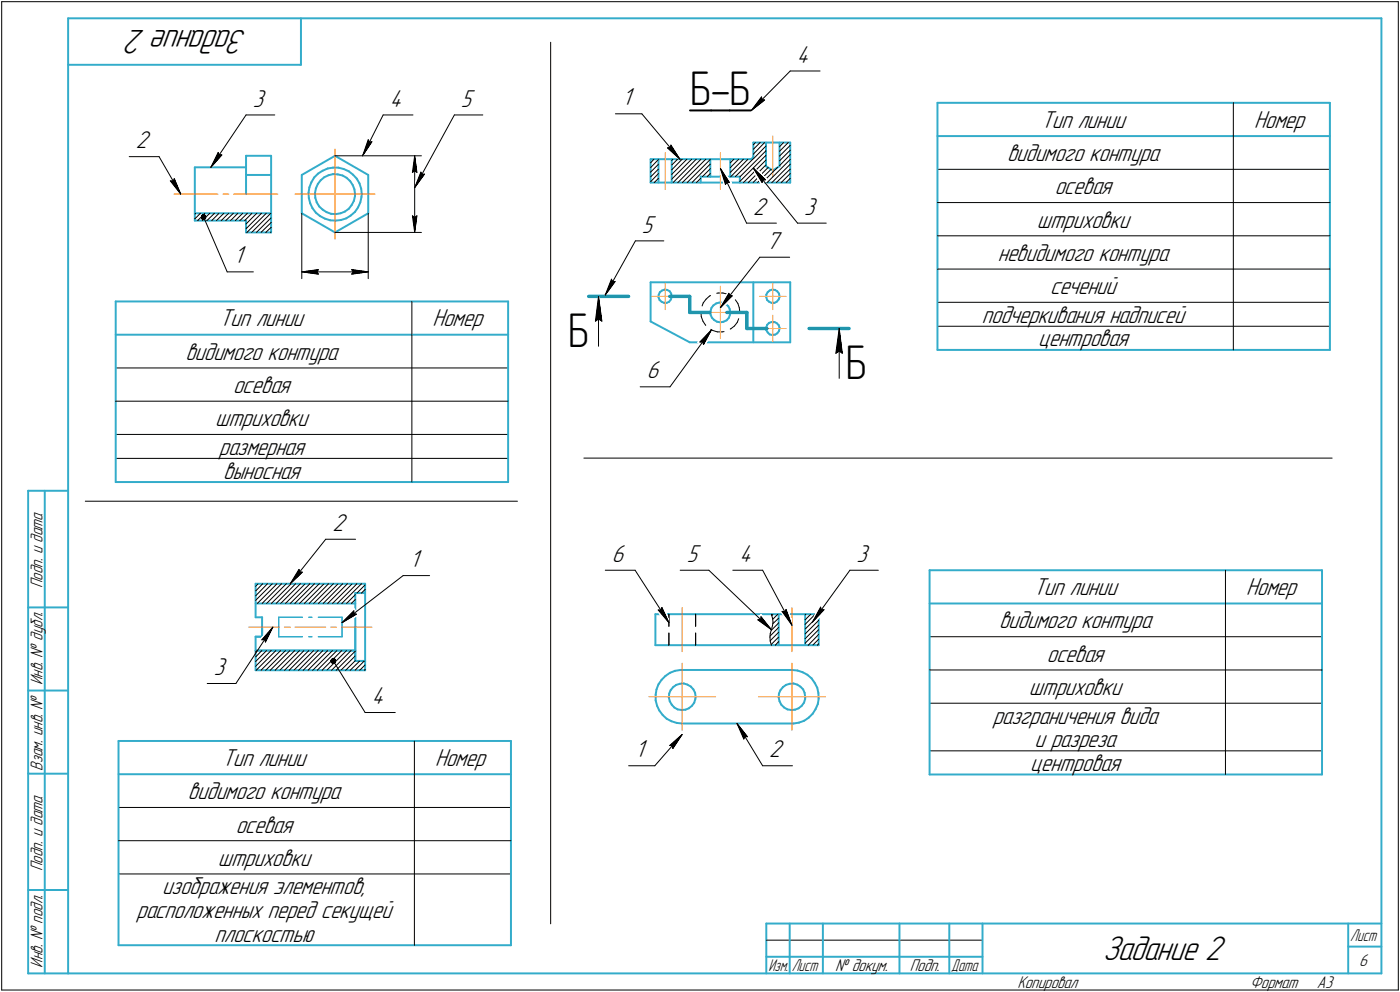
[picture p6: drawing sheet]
<svg xmlns="http://www.w3.org/2000/svg" width="421mm" height="298mm" viewBox="0 0 421 298" stroke-linecap="round" stroke-linejoin="round" font-family="sans-serif">
<defs><g id="words">
<g font-size="14.6">
<text x="207.5" y="31.7">Б-Б</text>
<text x="170.9" y="104.4">Б</text>
<text x="254.4" y="114">Б</text>
</g>
<g font-size="10.9">
<text x="74.4" y="9" transform="rotate(-180 74.4 9)">Задание 2</text>
<text x="331.6" y="288.5">Задание 2</text>
</g>
<g font-size="7.8">
<text x="239.7" y="18.8">4</text>
<text x="76" y="32">3</text>
<text x="117.2" y="32">4</text>
<text x="138.6" y="32">5</text>
<text x="187.1" y="31.7">1</text>
<text x="313.2" y="38.4">Тип линии</text>
<text x="377.2" y="38.4">Номер</text>
<text x="40.8" y="44.5">2</text>
<text x="302.9" y="48.4">видимого контура</text>
<text x="317.2" y="58.4">осевая</text>
<text x="226.5" y="64.5">2</text>
<text x="241.9" y="64.5">3</text>
<text x="193.1" y="69.9">5</text>
<text x="311.9" y="68.4">штриховки</text>
<text x="230.5" y="74.8">7</text>
<text x="70.3" y="79.2">1</text>
<text x="300.1" y="78.4">невидимого контура</text>
<text x="315.8" y="88.4">сечений</text>
<text x="66.1" y="98.1">Тип линии</text>
<text x="130.1" y="98.1">Номер</text>
<text x="295.3" y="97">подчеркивания надписей</text>
<text x="312.3" y="104.1">центровая</text>
<text x="55.7" y="108.1">видимого контура</text>
<text x="194.5" y="113.7">6</text>
<text x="70.1" y="118.1">осевая</text>
<text x="64.7" y="128.1">штриховки</text>
<text x="65.8" y="136.7">размерная</text>
<text x="67.1" y="143.8">выносная</text>
<text x="100" y="159.5">2</text>
<text x="123.2" y="170.4">1</text>
<text x="184" y="168.8">6</text>
<text x="206.6" y="168.8">5</text>
<text x="222.4" y="168.8">4</text>
<text x="257.6" y="168.8">3</text>
<text x="310.8" y="178.9">Тип линии</text>
<text x="374.8" y="178.9">Номер</text>
<text x="300.5" y="188.9">видимого контура</text>
<text x="64.3" y="202.9">3</text>
<text x="314.8" y="198.9">осевая</text>
<text x="309.5" y="208.9">штриховки</text>
<text x="111.9" y="211.6">4</text>
<text x="298.6" y="217.4">разграничения вида</text>
<text x="191" y="227.6">1</text>
<text x="231.4" y="227.6">2</text>
<text x="311.1" y="224.6">и разреза</text>
<text x="66.9" y="230.2">Тип линии</text>
<text x="130.9" y="230.2">Номер</text>
<text x="309.9" y="231.7">центровая</text>
<text x="56.5" y="240.2">видимого контура</text>
<text x="70.9" y="250.2">осевая</text>
<text x="65.5" y="260.2">штриховки</text>
<text x="48.7" y="268.8">изображения элементов,</text>
<text x="41.1" y="275.9">расположенных перед секущей</text>
<text x="64.5" y="283">плоскостью</text>
</g>
<g font-size="5.4">
<text x="12.8" y="176.7" transform="rotate(-90 12.8 176.7)">Подп. и дата</text>
<text x="12.8" y="205.8" transform="rotate(-90 12.8 205.8)">Инв. № дубл.</text>
<text x="12.8" y="231.6" transform="rotate(-90 12.8 231.6)">Взам. инв. №</text>
<text x="12.8" y="261.7" transform="rotate(-90 12.8 261.7)">Подп. и дата</text>
<text x="12.8" y="290.8" transform="rotate(-90 12.8 290.8)">Инв. № подл.</text>
<text x="251.2" y="291.8">№ докум.</text>
<text x="273.6" y="291.8">Подп.</text>
<text x="408.8" y="290.3">6</text>
<text x="306" y="296.8">Копировал</text>
<text x="376" y="296.8">Формат</text>
<text x="396" y="296.8">A3</text>
</g>
<g font-size="5.3">
<text x="406.1" y="282.8">Лист</text>
<text x="231.1" y="291.8">Изм.</text>
<text x="238.1" y="291.8">Лист</text>
<text x="286.1" y="291.8">Дата</text>
</g>
</g></defs>
<g fill="none" stroke="#33acca" stroke-width=".59">
<path d="M20.5 5.5v287zM20.5 5.5h395zM20.5 19.5h70zM90.5 5.5v14zM415.5 5.5v287zM281.9 30.9h118.1zM281.9 30.9v74.3zM400 30.9v74.3zM58.6 50.3h15.4zM58.6 50.3v16zM74 46.8h7.5zM74 46.8v3.5z"/>
<path d="M74 50.3v8zM74 52.6h7.5zM81.5 46.8v23zM90.8 52.6l10-5.8zM90.8 52.6v11.5zM92.8 57.9l.1 1.6zM92.9 59.5l.4 1.6zM93 56.3l-.2 1.6zM93.6 54.8l-.6 1.5zM94.5 53.3l-.9 1.5zM94.7 58l.1 1.4zM94.8 59.4l.4 1.4z"/>
<path d="M95 56.6l-.3 1.4zM95.6 55.3l-.6 1.3zM95.7 52.2l1.3-.9zM95.7 52.2l-1.2 1.1zM96.4 54.2l1.1-.9zM96.4 54.2l-.8 1.1zM97 51.3l1.6-.7zM97.5 53.3l1.3-.6zM98.6 50.6l1.6-.2zM98.8 52.7l1.4-.4zM100.2 52.3l1.4 .1zM100.2 50.4h1.6z"/>
<path d="M100.8 46.8l9.9 5.8zM101.6 52.4l1.4 .3zM101.8 50.4l1.6 .4zM103 52.7l1.2 .7zM103.4 50.8l1.5 .7zM104.2 53.4l1.1 1zM104.9 51.5l1.3 1zM105.3 54.4l.8 1.2zM106.1 55.6l.5 1.3zM106.2 52.5l1.1 1.2zM106.6 56.9l.2 1.4zM106.8 58.9l-.4 1.5z"/>
<path d="M106.8 58.3v.6zM107.3 53.7l.8 1.4zM108.1 55.1l.5 1.6zM108.6 56.7l.2 1.6zM108.7 59.2l-.3 1.6zM108.8 58.3l-.1 .9zM110.7 52.6v11.5zM195.7 54.9h42zM195.7 47.8h29.9zM195.7 47.8v7.1zM198 47.8v7.1zM202 47.8v7.1z"/>
<path d="M210.7 53.1h2.9zM210.7 53.1v1.8zM213.6 47.8v5.3zM213.6 53.1h6zM219.6 47.8v5.3zM219.6 53.1h2.9zM222.5 53.1v1.8zM225.6 47.8h.5zM226.5 47.2l-.4 .6zM226.6 42.8h11.1zM226.6 42.8v4.1zM226.6 46.9l-.1 .3z"/>
<path d="M230.4 42.8v7.2zM230.4 50l2 1.2zM232.4 51.2l2-1.2zM234.4 42.8v7.2zM237.7 42.8v12.1zM281.9 40.9h118.1zM58.6 66.3h15.4zM58.6 64.1h22.9zM74 66.3v3.5zM74 69.8h7.5zM90.8 64.1l10 5.7zM93.3 61.1l.7 1.5z"/>
<path d="M94 62.6l1 1.3zM95 63.9l1.3 1zM95.2 60.8l.8 1.3zM96 62.1l1 .9zM96.3 64.9l1.4 .8zM97 63l1.2 .8zM97.7 65.7l1.6 .5zM98.2 63.8l1.4 .5zM99.3 66.2l1.6 .1zM99.6 64.3h1.4zM100.8 69.8l9.9-5.7zM100.9 66.3l1.6-.2z"/>
<path d="M101 64.3l1.4-.2zM102.4 64.1l1.3-.5zM102.5 66.1l1.6-.5zM103.7 63.6l1.2-.9zM104.1 65.6l1.4-.8zM105.5 64.8l1.3-1.1zM105.7 61.6l-.8 1.1zM106.4 60.4l-.7 1.2zM107.7 62.3l-.9 1.4zM108.4 60.8l-.7 1.5zM34.8 90.6h118zM34.8 90.6v54.3z"/>
<path d="M152.8 90.6v54.3zM195.7 84.8h42zM195.7 96.6l11.7 6.3zM195.7 84.8v11.8zM198 89.3l.4 .9zM198.1 88.6l-.1 .7zM198.4 90.2l.6 .5zM198.5 87.8l.6-.5zM198.5 87.8l-.4 .8zM199 90.7l.7 .3zM199.1 87.3l.8-.3zM199.7 91h.8z"/>
<path d="M199.9 87l.8 .1zM200.5 91l.8-.3zM200.7 87.1l.7 .4zM201.4 87.5l.4 .7zM201.8 90l-.5 .7zM201.8 88.2l.2 .9zM202 89.2l-.2 .8zM202 89.1v.1zM213.7 93.6v1zM213.7 94.6l.4 .9zM214 92.5l-.3 1.1zM214.1 95.5l.7 .7z"/>
<path d="M214.5 91.8l.9-.6zM214.5 91.8l-.5 .7zM214.8 96.2l.8 .5zM215.4 91.2l.9-.3zM215.6 96.7l1.1 .2zM216.3 90.9h1zM216.7 96.9l.9-.2zM217.3 90.9l1 .5zM217.6 96.7l.9-.4zM218.3 91.4l.7 .6zM219 92l.5 .9zM219.2 95.5l-.7 .8z"/>
<path d="M219.5 92.9l.1 1zM219.5 94.6l-.3 .9zM219.6 93.9l-.1 .7zM226.6 84.8v18.1zM230.5 88.6v.7zM230.5 89.3l.2 .9zM230.5 99.2l.4 .7zM230.5 98.4v.8zM230.7 90.2l.6 .5zM230.7 97.6l-.2 .8zM230.7 97.6l.6-.6zM230.9 87.8l.6-.5z"/>
<path d="M230.9 87.8l-.4 .8zM230.9 99.9l.6 .6zM231.3 90.7l.8 .3zM231.3 97l.8-.2zM231.5 87.3l.7-.3zM232.1 91h.8zM232.1 96.8h.8zM232.2 87l.9 .1zM232.9 91l.7-.3zM232.9 96.8l.7 .3zM233.1 87.1l.7 .4zM233.6 97.1l.6 .6z"/>
<path d="M233.8 87.5l.5 .7zM234.2 90l-.6 .7zM234.2 97.7l.2 .8zM234.3 88.2l.1 .9zM234.3 99.5l-.5 .7zM234.4 89.2l-.2 .8zM234.4 89.1v.1zM234.4 98.7l-.1 .8zM234.4 98.5v.2zM237.7 84.8v18.1zM34.8 100.6h118zM207.4 102.9h30.3z"/>
<path d="M231.5 100.5l.7 .2zM232.2 100.7l.9-.1zM233.1 100.6l.7-.4zM281.9 105.2h118.1zM8.5 147.5v145zM8.5 147.5h12zM13.5 147.5v145zM34.8 144.9h118zM76.9 175.4h32.9zM76.9 175.4v10.1zM106.8 178.2v10.3zM106.8 178.2h3z"/>
<path d="M109.8 175.4v26zM279.6 171.4h118zM279.6 171.4v61.3zM397.6 171.4v61.3zM8.5 182.5h12zM76.9 191.3v10.1zM76.9 181.4h29.9zM76.9 195.5h29.9zM76.9 185.5h1.9zM76.9 191.3h1.9zM78.8 185.5v3zM78.8 188.5v2.8z"/>
<path d="M106.8 188.5v10.1zM106.8 198.6h3zM197.1 193.9h49.1zM197.1 184.6h49.1zM197.1 184.6v9.3zM234.2 184.6v9.3zM242.1 184.6v9.3zM246.2 184.6v9.3zM279.6 181.4h118zM8.5 207.5h12zM76.9 201.4h32.9zM197.2 210.5l.4 1.6z"/>
<path d="M197.2 208.8v1.7zM197.4 207.2l-.2 1.6zM197.6 212.1l.7 1.4zM198 205.7l-.6 1.5zM198.3 213.5l1 1.4zM199 204.3l-1 1.4zM199 204.3l1.2-1.2zM199.3 214.9l1.2 1.1zM200.2 203.1l1.3-.9zM200.5 216l1.4 .7zM201.2 209.6l.2 1.1zM201.3 208.4l-.1 1.2z"/>
<path d="M201.4 210.7l.6 1.1zM201.5 202.2l1.5-.6zM201.7 207.4l-.4 1zM201.9 216.7l1.6 .6zM202 211.8l.8 .8zM202.4 206.5l1-.7zM202.4 206.5l-.7 .9zM202.8 212.6l1 .6zM203 201.6l1.6-.3zM203.4 205.8l1.1-.3zM203.5 217.3l1.6 .1zM203.8 213.2l1.2 .2z"/>
<path d="M204.5 205.5l1.2-.1zM204.6 201.3h.5zM205 213.4l1.2-.1zM205.1 201.3h33.1zM205.1 217.4h33.1zM205.7 205.4l1.1 .3zM206.2 213.3l1-.4zM206.8 205.7l1 .6zM207.2 212.9l.9-.8zM207.8 206.3l.7 .9zM208.5 207.2l.5 1zM208.8 211.2l-.7 .9z"/>
<path d="M209 208.2l.2 1.2zM209.1 210.1l-.3 1.1zM209.2 209.4l-.1 .7zM234.2 209.6l.2 1.1zM234.3 208.4l-.1 1.2zM234.4 210.7l.5 1.1zM234.7 207.4l-.4 1zM234.9 211.8l.9 .8zM235.5 206.5l.9-.7zM235.5 206.5l-.8 .9zM235.8 212.6l1 .6zM236.4 205.8l1.1-.3z"/>
<path d="M236.8 213.2l1.2 .2zM237.5 205.5l1.2-.1zM238 213.4l1.1-.1zM238.2 201.3l1.7 .2zM238.2 217.4h.5zM238.7 217.4l1.6-.2zM238.7 205.4l1.1 .3zM239.1 213.3l1.1-.4zM239.8 205.7l.9 .6zM239.9 201.5l1.5 .5zM240.2 212.9l.9-.8zM240.3 217.2l1.6-.6z"/>
<path d="M240.7 206.3l.9 .9zM241.4 202l1.4 .8zM241.6 207.2l.4 1zM241.8 211.2l-.7 .9zM241.9 216.6l1.3-1zM242 208.2l.1 1.2zM242.1 210.1l-.3 1.1zM242.1 209.4v.7zM242.8 202.8l1.3 1.1zM244.1 203.9l.9 1.3zM244.4 214.5l-1.2 1.1zM245 205.2l.8 1.5z"/>
<path d="M245.3 213.1l-.9 1.4zM245.8 206.7l.3 1.6zM246 211.6l-.7 1.5zM246.1 208.3l.1 1.7zM246.2 210l-.2 1.6zM8.5 232.5h12zM35.6 222.7h118.1zM35.6 232.7h118.1zM35.6 222.7v61.4zM153.7 222.7v61.4zM279.6 232.7h118zM8.5 267.5h12z"/>
<path d="M230.5 277.5h185zM230.5 277.5v15zM237.5 277.5v15zM247.5 277.5v15zM270.5 277.5v15zM285.5 277.5v15zM295.5 277.5v15zM405.5 277.5v15zM8.5 292.5h12zM20.5 292.5h395zM35.6 284.1h118.1zM230.5 287.5h7z"/>
<path d="M237.5 287.5h10zM247.5 287.5h23zM270.5 287.5h15zM285.5 287.5h10zM405.5 284.5h10z"/>
</g>
<g fill="none" stroke="#000" stroke-width=".3">
<path d="M.5 .5v297zM.5 .5h420zM165.6 12.7v264.9zM420.5 .5v297zM74 34.5l-10.6 15.8zM74 34.5h8.6zM115.2 34.5l-6.1 12.3zM115.2 34.5h9zM136.7 34.5l-12 21.9zM136.7 34.5h8.5zM185.1 34.2h7.9zM193 34.2l11.5 13.6z"/>
<path d="M226 33.2l4-3.1zM229 29.1l-3 4.1zM229 29.1l.2 .9zM229.2 30l.8 .1zM237.7 21.3l-11.7 11.9zM237.7 21.3h8.9zM370.9 30.9v74.3zM38.9 47.1h8.9zM47.8 47.1l6.6 11.2zM51.2 54.4l3.2 3.9zM51.2 54.4h.9zM52.4 53.7l-.3 .7z"/>
<path d="M52.4 53.7l2 4.6zM65.6 45.8l-2.2 4.5zM65.6 45.8l.4 .8zM66 46.6h.7zM66.7 46.6l-3.3 3.7zM100.8 46.8h25.9zM110.7 42l-1.6 4.8zM110.7 42l.4 .8zM111.1 42.8l.7-.2zM111.8 42.6l-2.7 4.2zM124 51.8l.7-.5zM124.7 46.8l.7 5z"/>
<path d="M124.7 51.3l.7 .5zM124.7 46.8l-.7 5zM124.7 46.8v23zM126.6 51.7l-1.9 4.7zM126.6 51.7l.3 .7zM126.9 52.4l.8-.1zM127.7 52.3l-3 4.1zM195.7 53.2l2.3-2.4zM195.7 51.7l2.3-2.3zM196.7 47.8l-1 1.1zM196.8 54.9l1.2-1.3zM198 52.2l-2.3 2.4z"/>
<path d="M198 47.9l-2.3 2.5zM200.7 44.4l3.8 3.4zM200.7 44.4h.9zM201.8 43.6l-.2 .8zM201.8 43.6l2.7 4.2zM202 53.8l6-6zM202 52.4l4.6-4.6zM202 49.6l1.8-1.8zM202.4 47.8l-.4 .4zM205.1 47.8l-3.1 3.3zM205.2 54.9l7.1-7.1zM209.4 47.8l-7 7.1z"/>
<path d="M209.5 54.9l1.2-1.3zM210.8 47.8l-6.9 7.1zM211.2 53.1l2.4-2.4zM212.7 53.1l.9-.9zM213.6 49.3l-5.5 5.6zM213.6 47.9l-6.9 7zM216.7 50.6l2.7 4.3zM216.7 50.6l1.5 4.9zM216.7 50.6l7.8 16.5zM218.6 54.7l.8 .2zM218.6 54.7l-.4 .8zM219.6 51.8l4-4z"/>
<path d="M219.6 50.4l2.6-2.6zM219.6 48.9l1.1-1.1zM221.1 53.1l5.3-5.3zM222.5 54.5l7.9-7.8zM222.5 53.2l7.9-7.9zM223.6 54.9l6.8-6.8zM225 47.8l-5.2 5.3zM225 54.9l5.4-5.4zM226.5 54.9l4.6-4.6zM226.6 44.9l2-2.1zM226.6 50.5l3.6 3.5zM226.6 50.5l2.6 4.4z"/>
<path d="M226.6 50.5l13.3 16.6zM227.2 42.8l-.6 .7zM227.8 54.9l4.1-4zM229.3 54.9l4.5-4.6zM229.4 54.1l.8-.1zM229.4 54.1l-.2 .8zM230 42.8l-3.4 3.5zM230.4 43.9l-3.8 3.9zM230.7 54.9l7-7zM232.2 54.9l5.5-5.5zM233.5 54.9l4.2-4.1zM234.4 48.3l3.3-3.2z"/>
<path d="M234.4 46.9l3.3-3.2zM234.4 45.5l2.7-2.7zM234.9 54.9l2.8-2.7zM235.6 42.8l-1.2 1.3zM236.4 54.9l1.3-1.3zM237.7 46.5l-3.3 3.3zM281.9 50.9h118.1zM58.6 64.3l.2-.2zM59.4 66.3l2.2-2.2zM60.3 64.1l-1.7 1.7zM60.9 66.3l2.2-2.2zM61.2 65.2l7.1 16.5z"/>
<path d="M62.2 66.3l2.3-2.2zM63.7 66.3l2.2-2.2zM65.1 66.3l2.2-2.2zM66.5 66.3l2.2-2.2zM67.9 66.3l2.3-2.2zM69.3 66.3l2.2-2.2zM72.1 66.3l2.3-2.2zM73 64.1l-2.2 2.2zM74 68.7l4.7-4.6zM74 67.3l3.2-3.2zM74.3 69.8l5.8-5.7zM75.7 69.8l5.7-5.7z"/>
<path d="M75.8 64.1l-2.2 2.2zM77.1 69.8l4.4-4.4zM78.5 69.8l3-2.9zM79.9 69.8l1.6-1.5zM81.4 69.8l.1-.1zM90.8 64.1v19.6zM100.8 69.8h25.9zM110.7 64.1v19.6zM124 64.9l.7 4.9zM124 64.9l.7 .5zM124.7 65.4l.7-.5zM125.4 64.9l-.7 4.9z"/>
<path d="M191.1 72.4l-9.1 16.2zM191.1 72.4h8.5zM224.5 67.1h9zM228.5 77.3l-11.8 15.2zM228.5 77.3h9zM239.9 67.1h8.6zM281.9 60.9h89zM281.9 70.9h89zM370.9 60.9h29.1zM370.9 70.9h29.1zM68.3 81.7h7.9zM90.8 81.7l5-.7z"/>
<path d="M90.8 81.7l5 .7zM90.8 81.7h19.9zM95.2 81.7l.6 .7zM95.8 81l-.6 .7zM105.7 82.4l5-.7zM105.7 81l.6 .7zM105.7 81l5 .7zM106.3 81.7l-.6 .7zM123.9 90.6v54.3zM179.1 96.5l.9-.7zM180 89.1l1 7.4zM180 95.8l1 .7z"/>
<path d="M180 89.1l-.9 7.4zM180 89.1v15zM183.9 83.9l-1.9 4.7zM183.9 83.9l.3 .8zM184.2 84.7l.8-.1zM185 84.6l-3 4zM210.8 93.9l.1 1.3zM210.9 95.2l.5 1.3zM211.4 96.5l.8 1.2zM211.5 91l-.3 .9zM212.2 97.7h.1M212.3 89.9l1.1-.9z"/>
<path d="M212.3 89.9l-.8 1.1zM213.4 89l.3-.2zM213.8 99l.6 .3zM214 99.1l-2.4 4.4zM214 99.1l-3.5 3.7zM214 99.1l-12.5 17.1zM214.4 99.3l1.3 .4zM215.6 88.1h.4zM215.7 99.7h1.5zM216 88.1h1.4zM216.7 92.5l3.5-3.6zM217.2 99.7h.6z"/>
<path d="M217.4 88.1l1.4 .3zM218.8 88.4l.7 .4zM219.2 88.1l-2.5 4.4zM219.2 88.1l.3 .8zM219.5 88.9h.7zM219.6 98.9l.2-.1zM219.8 98.8l1.1-.8zM221.1 90.1l.8 1.1zM221.7 96.9l-.8 1.1zM221.9 91.2l.4 1.3zM222.2 95.8l-.5 1.1zM222.3 92.5l.2 1.4z"/>
<path d="M252.4 98.7l.9 7.5zM252.4 98.7l-1 7.5zM252.4 98.7v15zM281.9 90.8h118.1zM281.9 98h118.1zM281.9 80.9h89zM370.9 80.9h29.1zM34.8 110.6h118zM192.5 116.2h9zM210.5 102.8h.8zM211.3 102.8l.3 .7zM251.4 106.2l1-.7z"/>
<path d="M252.4 105.5l.9 .7zM34.8 130.6h118zM34.8 137.8h118zM34.8 120.6h89.1zM123.9 120.6h28.9zM175.6 137.7h225zM25.7 150.6h129.9zM76.9 176.2l.7-.8zM79 175.4l-2.1 2.2zM80.4 175.4l-3.5 3.7zM84.7 175.4l-5.9 6zM87.3 175.4l3.6-3.4z"/>
<path d="M88.9 175.4l-5.8 6zM89.9 171.1l-2.6 4.3zM89.9 171.1l.2 .8zM90.1 171.9l.8 .1zM98 162.1l-10.7 13.3zM98 162.1h8.9zM98.8 175.4l-5.8 6zM103 175.4l-5.8 6zM107.4 178.2l2.4-2.4zM108.7 178.2l1.1-1.1zM121.2 173h8zM182 171.4h9z"/>
<path d="M191 171.4l10.2 15.7zM204.6 171.4h8.6zM213.2 171.4l18.8 17.8zM220.4 171.4h9zM229.4 171.4l8.8 16.5zM255.6 171.4l-11.3 15.5zM255.6 171.4h8.6zM368.6 171.4v61.3zM76.9 198.8l3.3-3.3zM76.9 180.4l5-5zM77.3 195.5l-.4 .5zM77.4 181.4l5.9-6z"/>
<path d="M78.7 195.5l-1.8 1.9zM78.7 192.3l.9-.1zM79.6 192.2l.2 .8zM80.2 181.4l5.9-6zM81.5 195.5l-4.6 4.7zM81.6 181.4l5.9-6zM82 188.5l-2.2 4.5zM82 188.5l-3.3 3.8zM82 188.5l-11 16.9zM84.4 181.4l5.9-6zM85.9 181.4l5.9-6zM87.3 181.4l5.9-6z"/>
<path d="M88.6 181.4l6-6zM90.1 181.4l5.9-6zM91.4 195.5l-5.8 5.9zM91.5 181.4l6-6zM94.3 181.4l5.9-6zM95.7 195.5l-5.9 5.9zM95.8 181.4l5.9-6zM98.6 181.4l5.9-6zM100 181.4l5.9-6zM100.2 198.6l9.6 15.5zM101.4 181.4l6-6zM102.8 181.4l5.9-6z"/>
<path d="M102.9 187.1l3.5-3.5zM102.9 187.1l4.3-2.5zM102.9 187.1l18.3-14.1zM104.2 181.4l2.6-2.7zM105.6 195.5l-5.9 5.9zM105.7 181.4l1.1-1.2zM106.4 183.6v.8zM106.4 184.4l.8 .2zM198 183.3l3.2 3.8zM198 183.3l.7 .1zM199.1 182.5l-.4 .9zM199.1 182.5l2.1 4.6z"/>
<path d="M201.2 184.6v3.6zM201.2 190.2v3.7zM209.2 184.6v3.6zM209.2 190.2v3.7zM227.9 186.3l4.1 2.9zM227.9 186.3l.9-.2zM228.9 185.3l-.1 .8zM228.9 185.3l3.1 3.9zM231.6 191.5v1.2zM231.6 191.2l2.6-2.6zM231.6 190.4v1.1zM231.6 192.7l.4 1.2z"/>
<path d="M231.6 192.5l2.6-2.5zM232 184.6l.3 1.2zM232 189.2l-.4 1.2zM232 193.6l2.2-2.2zM232 189.4l2.2-2.2zM232.3 185.8l.2 1.1zM232.3 188l-.3 1.2zM232.4 187.5l1.8-1.7zM232.4 186.1l1.5-1.5zM232.5 186.9l-.2 1.1zM232.5 184.6l-.3 .4zM234.2 192.8l-1 1.1z"/>
<path d="M235.2 183.7l3 4.2zM235.2 183.7l.9 .2zM236.4 183.1l-.3 .8zM236.4 183.1l1.8 4.8zM242.1 193.3l4.1-4.1zM242.1 191.9l4.1-4zM242.1 190.5l4.1-4.1zM242.1 189.1l4.1-4.1zM242.1 186.3l1.7-1.7zM242.1 184.8l.3-.2zM244.4 193.9l1.8-1.8zM245.2 184.6l-3.1 3z"/>
<path d="M246.2 193.5l-.3 .4zM246.2 190.7l-3.1 3.2zM246.8 182.5l-2.5 4.4zM246.8 182.5l.2 .8zM247 183.3l.8-.1zM247.8 183.2l-3.5 3.7zM279.6 191.3h118zM62.3 205.4h8.7zM77 201.4l6-5.9zM78.5 201.4l5.9-5.9zM79.9 201.4l6-5.9zM81.3 201.4l5.9-5.9z"/>
<path d="M82.7 201.4l5.9-5.9zM84.2 201.4l5.9-5.9zM87 201.4l5.9-5.9zM88.4 201.4l5.9-5.9zM91.2 201.4l5.9-5.9zM92.6 201.4l6-5.9zM94.1 201.4l5.9-5.9zM95.4 201.4l5.9-5.9zM96.9 201.4l5.9-5.9zM98.3 201.4l5.9-5.9zM101.1 201.4l5.7-5.7zM102.5 201.4l4.3-4.3z"/>
<path d="M104 201.4l2.8-2.9zM105.3 201.4l2.9-2.8zM106.8 201.4l2.8-2.8zM108.2 201.4l1.6-1.6zM109.8 201.2l-.2 .2zM109.8 214.1h9.1zM221.7 217.4l3.1 4zM221.7 217.4l2 4.7zM221.7 217.4l7.7 12.7zM279.6 211.3h118zM279.6 201.3h89zM368.6 201.3h29z"/>
<path d="M124.6 222.7v61.4zM189.1 230.1h7.8zM201.4 224l.8 .1zM201.4 224l3.7-3.3zM202.2 224.1l.2 .9zM205.1 220.7l-2.7 4.3zM205.1 220.7l-8.2 9.4zM224 221.3l.8 .1zM224 221.3l-.3 .8zM229.4 230.1h8.9zM279.6 225.6h118zM35.6 242.7h118.1z"/>
<path d="M35.6 252.6h89zM124.6 252.6h29.1zM35.6 262.6h118.1zM.5 297.5h420zM230.5 282.5h65z"/>
</g>
<g fill="none" stroke="#ff8000" stroke-width=".3">
<path d="M52.3 58.3h13.2zM67.1 58.3h1.7zM70.3 58.3h13.3zM88.7 58.3h12.1zM100.8 58.3v13.6zM100.8 44.8v13.5zM100.8 58.3h12zM200.1 45.9v11zM216.7 45.9v11zM232.4 40.9v12.4zM196 89.1h4.1zM200.1 89.1v3.9z"/>
<path d="M200.1 85.1v4zM200.1 89.1h3.9zM208.8 93.9h7.9zM216.7 93.9v7.9zM216.7 86v7.9zM216.7 93.9h7.8zM228.4 89.1h4zM228.4 98.7h4zM232.4 89.1v3.9zM232.4 85.1v4zM232.4 89.1h4zM232.4 98.7v4z"/>
<path d="M232.4 94.7v4zM232.4 98.7h4zM74.8 188.5h9.3zM85.5 188.5h1.8zM88.7 188.5h9.3zM99.5 188.5h1.7zM102.7 188.5h9.1zM205.1 199.3v10.1zM205.1 182.6v13.2zM238.2 199.3v10.1zM238.2 182.6v13.2zM195.2 209.4h9.9z"/>
<path d="M205.1 209.4v10.1zM205.1 209.4h10.1zM228.1 209.4h10.1zM238.2 209.4v10.1zM238.2 209.4h10z"/>
</g>
<path d="M83.8 191.3h7.1zM83.8 185.5h7.1zM83.8 185.5v5.8zM92.9 191.3h.9zM92.9 185.5h.9zM95.8 191.3h7.1zM95.8 185.5h7.1zM102.9 185.5v5.8z" fill="none" stroke="#0080ff" stroke-width=".42"/>
<path d="M177 89.1h12.1zM201.4 89.1h6zM207.4 89.1v4.8zM207.4 93.9h6zM218.6 93.9h6zM224.6 93.9v4.8zM224.6 98.7h6zM243.3 98.7h12.1z" fill="none" stroke="#009696" stroke-width="1"/>
<g fill="#fff" stroke="#fff" stroke-width=".3">
<path d="M95.6 80.6h.7zM94.8 80.7h1.5zM94.1 80.8h2.2zM93.3 80.9h3zM92.5 80.9h3.8zM92.4 81h3.9zM92.2 81.1h4.1zM91.9 81.2h4.4zM91.8 81.3h4.5zM91.6 81.4h4.7zM91.4 81.4h4.9zM91.2 81.5h5.1zM91 81.6h5.3zM90.8 81.7h5.5zM91 81.8h5.3zM91.2 81.9h5.1zM91.4 82h4.9zM91.6 82h4.7zM91.8 82.1h4.5zM91.9 82.2h4.4zM92.2 82.3h4.1zM92.4 82.4h3.9zM92.5 82.5h3.8zM93.2 82.5h3.1zM93.8 82.6h2.5zM94.4 82.7h1.9zM95.1 82.8h1.2zM95.7 82.9h.6z"/>
<path d="M105.2 80.6h.8zM105.2 80.7h1.6zM105.2 80.8h2.3zM105.2 80.9h3.1zM105.2 80.9h3.8zM105.2 81h4zM105.2 81.1h4.2zM105.2 81.2h4.4zM105.2 81.3h4.6zM105.2 81.4h4.8zM105.2 81.4h5zM105.2 81.5h5.2zM105.2 81.6h5.4zM105.2 81.7h5.5zM105.2 81.8h5.4zM105.2 81.9h5.2zM105.2 82h5zM105.2 82h4.8zM105.2 82.1h4.6zM105.2 82.2h4.4zM105.2 82.3h4.2zM105.2 82.4h4zM105.2 82.5h3.8zM105.2 82.5h3.2zM105.2 82.6h2.6zM105.2 82.7h1.9zM105.2 82.8h1.3zM105.2 82.9h.7z"/>
<path d="M124.6 47.1h.3zM124.6 47.2h.3zM124.6 47.2h.4zM124.5 47.3h.5zM124.5 47.4h.5zM124.5 47.5h.6zM124.5 47.6h.6zM124.5 47.7h.6zM124.4 47.8h.7zM124.4 47.8h.8zM124.4 47.9h.8zM124.3 48h.9zM124.3 48.1h1zM124.2 48.2h1.1zM124.2 48.3h1.2zM124.2 48.3h1.2zM124.1 48.4h1.4zM124.1 48.5h1.4zM124 48.6h1.5zM124 48.7h1.6zM124 48.8h1.6zM124 48.9h1.6zM124 48.9h1.6zM124 49h1.6zM124 49.1h1.6zM124 49.2h1.6zM124 49.3h1.6zM124 49.4h1.6zM124 49.4h1.6zM124 49.5h1.6zM124 49.6h1.6zM124 49.7h1.6zM124 49.8h1.6zM123.9 49.9h1.8zM123.9 50h1.8zM123.9 50h1.8zM123.9 50.1h1.8zM123.9 50.2h1.8zM123.9 50.3h1.8zM123.9 50.4h1.8zM123.8 50.5h1.9zM123.8 50.5h2zM123.8 50.6h2zM123.8 50.7h2zM123.8 50.8h2zM123.8 50.9h2zM123.8 51h2zM123.8 51.1h2zM123.7 51.1h2.2zM123.7 51.2h2.2zM123.7 51.3h2.2zM123.7 51.4h2.2zM123.7 51.5h2.2zM123.7 51.6h2.2zM123.7 51.6h2.2zM123.6 51.7h2.4zM123.6 51.8h2.4zM123.6 51.9h2.4zM123.6 52h2.4zM123.6 52.1h2.4zM123.6 52.2h2.4zM123.6 52.2h2.4z"/>
<path d="M123.5 64.3h2.5zM123.6 64.4h2.4zM123.6 64.5h2.4zM123.6 64.6h2.4zM123.6 64.7h2.4zM123.6 64.8h2.4zM123.6 64.9h2.4zM123.6 64.9h2.4zM123.7 65h2.2zM123.7 65.1h2.2zM123.7 65.2h2.2zM123.7 65.3h2.2zM123.7 65.4h2.2zM123.7 65.4h2.2zM123.7 65.5h2.2zM123.8 65.6h2zM123.8 65.7h2zM123.8 65.8h2zM123.8 65.9h2zM123.8 66h2zM123.8 66h2zM123.8 66.1h2zM123.8 66.2h1.9zM123.9 66.3h1.8zM123.9 66.4h1.8zM123.9 66.5h1.8zM123.9 66.5h1.8zM123.9 66.6h1.8zM123.9 66.7h1.8zM123.9 66.8h1.8zM124 66.9h1.6zM124 67h1.6zM124 67.1h1.6zM124 67.1h1.6zM124 67.2h1.6zM124 67.3h1.6zM124 67.4h1.6zM124 67.5h1.6zM124 67.6h1.6zM124 67.6h1.6zM124 67.7h1.6zM124 67.8h1.6zM124 67.9h1.6zM124 68h1.6zM124 68.1h1.5zM124.1 68.2h1.4zM124.1 68.2h1.4zM124.2 68.3h1.2zM124.2 68.4h1.2zM124.2 68.5h1.1zM124.3 68.6h1zM124.3 68.7h.9zM124.4 68.7h.8zM124.4 68.8h.8zM124.4 68.9h.7zM124.5 69h.6zM124.5 69.1h.6zM124.5 69.2h.6zM124.5 69.3h.5zM124.5 69.3h.5zM124.6 69.4h.4zM124.6 69.5h.3zM124.6 69.6h.3z"/>
<path d="M70.3 73.6h4zM70.3 73.7h4zM70.3 73.7h4zM70.3 73.8h4zM70.3 73.9h4zM70.3 74h4zM70.3 74.1h4zM70.3 74.2h4zM70.3 74.3h4zM70.3 74.3h4zM70.3 74.4h4zM70.3 74.5h4zM70.3 74.6h4zM70.3 74.7h4zM70.3 74.8h4zM70.3 74.8h4zM70.3 74.9h4zM70.3 75h4zM70.3 75.1h4zM70.3 75.2h4zM70.3 75.3h4zM70.3 75.4h4zM70.3 75.4h4zM70.3 75.5h4zM70.3 75.6h4zM70.3 75.7h4zM70.3 75.8h4zM70.3 75.9h4zM70.3 75.9h4zM70.3 76h4zM70.3 76.1h4zM70.3 76.2h4zM70.3 76.3h4zM70.3 76.4h4zM70.3 76.5h4zM70.3 76.5h4zM70.3 76.6h4zM70.3 76.7h4zM70.3 76.8h4zM70.3 76.9h4zM70.3 77h4zM70.3 77h4zM70.3 77.1h4zM70.3 77.2h4zM70.3 77.3h4zM70.3 77.4h4zM70.3 77.5h4zM70.3 77.6h4zM70.3 77.6h4zM70.3 77.7h4zM70.3 77.8h4zM70.3 77.9h4zM70.3 78h4zM70.3 78.1h4zM70.3 78.1h4zM70.3 78.2h4zM70.3 78.3h4zM70.3 78.4h4zM70.3 78.5h4zM70.3 78.6h4zM70.3 78.7h4zM70.3 78.7h4zM70.3 78.8h4zM70.3 78.9h4zM70.3 79h4zM70.3 79.1h4zM70.3 79.2h4zM70.3 79.2h4zM70.3 79.3h4zM70.3 79.4h4zM70.3 79.5h4zM70.3 79.6h4zM70.3 79.7h4zM70.3 79.8h4zM70.3 79.8h4zM70.3 79.9h4zM70.3 80h4zM70.3 80.1h4zM70.3 80.2h4zM70.3 80.3h4zM70.3 80.3h4zM70.3 80.4h4zM70.3 80.5h4zM70.3 80.6h4z"/>
<path d="M40.8 38.9h5zM40.8 39h5zM40.8 39.1h5zM40.8 39.2h5zM40.8 39.3h5zM40.8 39.4h5zM40.8 39.5h5zM40.8 39.5h5zM40.8 39.6h5zM40.8 39.7h5zM40.8 39.8h5zM40.8 39.9h5zM40.8 40h5zM40.8 40h5zM40.8 40.1h5zM40.8 40.2h5zM40.8 40.3h5zM40.8 40.4h5zM40.8 40.5h5zM40.8 40.6h5zM40.8 40.6h5zM40.8 40.7h5zM40.8 40.8h5zM40.8 40.9h5zM40.8 41h5zM40.8 41.1h5zM40.8 41.1h5zM40.8 41.2h5zM40.8 41.3h5zM40.8 41.4h5zM40.8 41.5h5zM40.8 41.6h5zM40.8 41.7h5zM40.8 41.7h5zM40.8 41.8h5zM40.8 41.9h5zM40.8 42h5zM40.8 42.1h5zM40.8 42.2h5zM40.8 42.2h5zM40.8 42.3h5zM40.8 42.4h5zM40.8 42.5h5zM40.8 42.6h5zM40.8 42.7h5zM40.8 42.8h5zM40.8 42.8h5zM40.8 42.9h5zM40.8 43h5zM40.8 43.1h5zM40.8 43.2h5zM40.8 43.3h5zM40.8 43.3h5zM40.8 43.4h5zM40.8 43.5h5zM40.8 43.6h5zM40.8 43.7h5zM40.8 43.8h5zM40.8 43.9h5zM40.8 43.9h5zM40.8 44h5zM40.8 44.1h5zM40.8 44.2h5zM40.8 44.3h5zM40.8 44.4h5zM40.8 44.4h5zM40.8 44.5h5zM40.8 44.6h5zM40.8 44.7h5zM40.8 44.8h5zM40.8 44.9h5zM40.8 45h5zM40.8 45h5zM40.8 45.1h5zM40.8 45.2h5zM40.8 45.3h5zM40.8 45.4h5zM40.8 45.5h5zM40.8 45.6h5zM40.8 45.6h5zM40.8 45.7h5zM40.8 45.8h5zM40.8 45.9h5zM40.8 46h5z"/>
<path d="M52.6 53h.1zM52.4 53.1h.3zM52.3 53.2h.5zM52.2 53.3h.6zM52 53.3h.9zM51.9 53.4h1zM51.7 53.5h1.2zM51.6 53.6h1.4zM51.5 53.7h1.5zM51.3 53.8h1.8zM51.1 53.8h2zM51.1 53.9h2zM50.9 54h2.3zM50.7 54.1h2.5zM50.5 54.2h2.8zM50.6 54.3h2.7zM50.7 54.4h2.6zM50.8 54.4h2.5zM50.9 54.5h2.4zM50.9 54.6h2.5zM51 54.7h2.4zM51.1 54.8h2.4zM51.1 54.9h2.4zM51.1 54.9h2.4zM51.2 55h2.4zM51.3 55.1h2.3zM51.4 55.2h2.3zM51.5 55.3h2.2zM51.5 55.4h2.3zM51.6 55.5h2.2zM51.6 55.5h2.2zM51.7 55.6h2.1zM51.7 55.7h2.1zM51.8 55.8h2.1zM51.9 55.9h2zM52 56h1.9zM52 56h2zM52.1 56.1h1.9zM52.2 56.2h1.9zM52.2 56.3h1.9zM52.3 56.4h1.8zM52.3 56.5h1.9zM52.4 56.6h1.8zM52.5 56.6h1.7zM52.6 56.7h1.6zM52.6 56.8h1.6zM52.7 56.9h1.5zM52.7 57h1.5zM52.8 57.1h1.5zM52.8 57.1h1.5zM53 57.2h1.3zM53.1 57.3h1.2zM53.2 57.4h1.1zM53.3 57.5h1zM53.4 57.6h.9zM53.5 57.7h.8zM53.6 57.7h.8zM53.8 57.8h.6zM53.8 57.9h.6zM53.9 58h.5zM54.1 58.1h.3zM54.2 58.2h.2z"/>
<path d="M76 26.4h4.6zM76 26.5h4.6zM76 26.6h4.6zM76 26.7h4.6zM76 26.8h4.6zM76 26.8h4.6zM76 26.9h4.6zM76 27h4.6zM76 27.1h4.6zM76 27.2h4.6zM76 27.3h4.6zM76 27.3h4.6zM76 27.4h4.6zM76 27.5h4.6zM76 27.6h4.6zM76 27.7h4.6zM76 27.8h4.6zM76 27.9h4.6zM76 27.9h4.6zM76 28h4.6zM76 28.1h4.6zM76 28.2h4.6zM76 28.3h4.6zM76 28.4h4.6zM76 28.4h4.6zM76 28.5h4.6zM76 28.6h4.6zM76 28.7h4.6zM76 28.8h4.6zM76 28.9h4.6zM76 29h4.6zM76 29h4.6zM76 29.1h4.6zM76 29.2h4.6zM76 29.3h4.6zM76 29.4h4.6zM76 29.5h4.6zM76 29.5h4.6zM76 29.6h4.6zM76 29.7h4.6zM76 29.8h4.6zM76 29.9h4.6zM76 30h4.6zM76 30.1h4.6zM76 30.1h4.6zM76 30.2h4.6zM76 30.3h4.6zM76 30.4h4.6zM76 30.5h4.6zM76 30.6h4.6zM76 30.6h4.6zM76 30.7h4.6zM76 30.8h4.6zM76 30.9h4.6zM76 31h4.6zM76 31.1h4.6zM76 31.2h4.6zM76 31.2h4.6zM76 31.3h4.6zM76 31.4h4.6zM76 31.5h4.6zM76 31.6h4.6zM76 31.7h4.6zM76 31.7h4.6zM76 31.8h4.6zM76 31.9h4.6zM76 32h4.6zM76 32.1h4.6zM76 32.2h4.6zM76 32.3h4.6zM76 32.3h4.6zM76 32.4h4.6zM76 32.5h4.6zM76 32.6h4.6zM76 32.7h4.6zM76 32.8h4.6zM76 32.9h4.6zM76 32.9h4.6zM76 33h4.6zM76 33.1h4.6zM76 33.2h4.6zM76 33.3h4.6zM76 33.4h4.6zM76 33.4h4.6zM76 33.5h4.6z"/>
<path d="M65.4 45.2h.2zM65.4 45.3h.3zM65.4 45.4h.5zM65.3 45.5h.7zM65.3 45.6h.8zM65.2 45.6h1zM65.2 45.7h1.2zM65.1 45.8h1.4zM65.1 45.9h1.5zM65 46h1.7zM65 46.1h1.9zM64.9 46.1h2.1zM64.9 46.2h2.2zM64.9 46.3h2.3zM64.9 46.4h2.5zM64.8 46.5h2.7zM64.8 46.6h2.7zM64.7 46.7h2.7zM64.7 46.7h2.6zM64.6 46.8h2.6zM64.6 46.9h2.5zM64.5 47h2.6zM64.5 47.1h2.5zM64.4 47.2h2.5zM64.4 47.2h2.5zM64.3 47.3h2.5zM64.3 47.4h2.4zM64.3 47.5h2.3zM64.3 47.6h2.2zM64.2 47.7h2.3zM64.2 47.8h2.2zM64.1 47.8h2.2zM64.1 47.9h2.2zM64 48h2.2zM64 48.1h2.1zM63.9 48.2h2.1zM63.9 48.3h2.1zM63.8 48.3h2.1zM63.8 48.4h2zM63.8 48.5h1.9zM63.8 48.6h1.9zM63.8 48.7h1.8zM63.8 48.8h1.7zM63.8 48.9h1.6zM63.7 48.9h1.7zM63.7 49h1.6zM63.7 49.1h1.5zM63.7 49.2h1.4zM63.7 49.3h1.3zM63.6 49.4h1.3zM63.6 49.4h1.2zM63.6 49.5h1.1zM63.6 49.6h.9zM63.6 49.7h.8zM63.6 49.8h.7zM63.5 49.9h.6zM63.5 50h.5zM63.5 50h.3zM63.5 50.1h.3z"/>
<path d="M117.3 26.4h5zM117.3 26.5h5zM117.3 26.6h5zM117.3 26.7h5zM117.3 26.8h5zM117.3 26.8h5zM117.3 26.9h5zM117.3 27h5zM117.3 27.1h5zM117.3 27.2h5zM117.3 27.3h5zM117.3 27.3h5zM117.3 27.4h5zM117.3 27.5h5zM117.3 27.6h5zM117.3 27.7h5zM117.3 27.8h5zM117.3 27.9h5zM117.3 27.9h5zM117.3 28h5zM117.3 28.1h5zM117.3 28.2h5zM117.3 28.3h5zM117.3 28.4h5zM117.3 28.4h5zM117.3 28.5h5zM117.3 28.6h5zM117.3 28.7h5zM117.3 28.8h5zM117.3 28.9h5zM117.3 29h5zM117.3 29h5zM117.3 29.1h5zM117.3 29.2h5zM117.3 29.3h5zM117.3 29.4h5zM117.3 29.5h5zM117.3 29.5h5zM117.3 29.6h5zM117.3 29.7h5zM117.3 29.8h5zM117.3 29.9h5zM117.3 30h5zM117.3 30.1h5zM117.3 30.1h5zM117.3 30.2h5zM117.3 30.3h5zM117.3 30.4h5zM117.3 30.5h5zM117.3 30.6h5zM117.3 30.6h5zM117.3 30.7h5zM117.3 30.8h5zM117.3 30.9h5zM117.3 31h5zM117.3 31.1h5zM117.3 31.2h5zM117.3 31.2h5zM117.3 31.3h5zM117.3 31.4h5zM117.3 31.5h5zM117.3 31.6h5zM117.3 31.7h5zM117.3 31.7h5zM117.3 31.8h5zM117.3 31.9h5zM117.3 32h5zM117.3 32.1h5zM117.3 32.2h5zM117.3 32.3h5zM117.3 32.3h5zM117.3 32.4h5zM117.3 32.5h5zM117.3 32.6h5zM117.3 32.7h5zM117.3 32.8h5zM117.3 32.9h5zM117.3 32.9h5zM117.3 33h5zM117.3 33.1h5zM117.3 33.2h5zM117.3 33.3h5zM117.3 33.4h5zM117.3 33.4h5zM117.3 33.5h5z"/>
<path d="M110.4 41.4h.2zM110.4 41.5h.3zM110.3 41.6h.6zM110.3 41.7h.8zM110.3 41.7h1zM110.2 41.8h1.2zM110.2 41.9h1.3zM110.2 42h1.6zM110.2 42.1h1.7zM110.2 42.2h1.9zM110.2 42.2h2.1zM110.1 42.3h2.3zM110.1 42.4h2.5zM110.1 42.5h2.5zM110 42.6h2.5zM110 42.7h2.4zM110 42.8h2.4zM109.9 42.8h2.5zM109.9 42.9h2.4zM109.9 43h2.4zM109.8 43.1h2.4zM109.8 43.2h2.3zM109.8 43.3h2.3zM109.7 43.3h2.3zM109.7 43.4h2.2zM109.7 43.5h2.2zM109.6 43.6h2.2zM109.6 43.7h2.2zM109.6 43.8h2.2zM109.6 43.9h2.1zM109.6 43.9h2zM109.6 44h2zM109.5 44.1h2zM109.5 44.2h1.9zM109.5 44.3h1.9zM109.4 44.4h1.9zM109.4 44.4h1.9zM109.4 44.5h1.9zM109.3 44.6h1.9zM109.3 44.7h1.8zM109.3 44.8h1.8zM109.2 44.9h1.8zM109.2 45h1.7zM109.2 45h1.7zM109.2 45.1h1.6zM109.2 45.2h1.5zM109.2 45.3h1.5zM109.2 45.4h1.5zM109.2 45.5h1.4zM109.2 45.6h1.3zM109.2 45.6h1.2zM109.2 45.7h1.1zM109.2 45.8h1zM109.1 45.9h1.1zM109.1 46h1zM109.1 46.1h.9zM109.1 46.1h.8zM109.1 46.2h.6zM109.1 46.3h.5zM109.1 46.4h.5zM109.1 46.5h.4zM109.1 46.6h.3zM109.1 46.7h.2z"/>
<path d="M138.6 26.4h4.7zM138.6 26.5h4.7zM138.6 26.6h4.7zM138.6 26.7h4.7zM138.6 26.8h4.7zM138.6 26.8h4.7zM138.6 26.9h4.7zM138.6 27h4.7zM138.6 27.1h4.7zM138.6 27.2h4.7zM138.6 27.3h4.7zM138.6 27.3h4.7zM138.6 27.4h4.7zM138.6 27.5h4.7zM138.6 27.6h4.7zM138.6 27.7h4.7zM138.6 27.8h4.7zM138.6 27.9h4.7zM138.6 27.9h4.7zM138.6 28h4.7zM138.6 28.1h4.7zM138.6 28.2h4.7zM138.6 28.3h4.7zM138.6 28.4h4.7zM138.6 28.4h4.7zM138.6 28.5h4.7zM138.6 28.6h4.7zM138.6 28.7h4.7zM138.6 28.8h4.7zM138.6 28.9h4.7zM138.6 29h4.7zM138.6 29h4.7zM138.6 29.1h4.7zM138.6 29.2h4.7zM138.6 29.3h4.7zM138.6 29.4h4.7zM138.6 29.5h4.7zM138.6 29.5h4.7zM138.6 29.6h4.7zM138.6 29.7h4.7zM138.6 29.8h4.7zM138.6 29.9h4.7zM138.6 30h4.7zM138.6 30.1h4.7zM138.6 30.1h4.7zM138.6 30.2h4.7zM138.6 30.3h4.7zM138.6 30.4h4.7zM138.6 30.5h4.7zM138.6 30.6h4.7zM138.6 30.6h4.7zM138.6 30.7h4.7zM138.6 30.8h4.7zM138.6 30.9h4.7zM138.6 31h4.7zM138.6 31.1h4.7zM138.6 31.2h4.7zM138.6 31.2h4.7zM138.6 31.3h4.7zM138.6 31.4h4.7zM138.6 31.5h4.7zM138.6 31.6h4.7zM138.6 31.7h4.7zM138.6 31.7h4.7zM138.6 31.8h4.7zM138.6 31.9h4.7zM138.6 32h4.7zM138.6 32.1h4.7zM138.6 32.2h4.7zM138.6 32.3h4.7zM138.6 32.3h4.7zM138.6 32.4h4.7zM138.6 32.5h4.7zM138.6 32.6h4.7zM138.6 32.7h4.7zM138.6 32.8h4.7zM138.6 32.9h4.7zM138.6 32.9h4.7zM138.6 33h4.7zM138.6 33.1h4.7zM138.6 33.2h4.7zM138.6 33.3h4.7zM138.6 33.4h4.7zM138.6 33.4h4.7zM138.6 33.5h4.7z"/>
<path d="M126.3 51.1h.2zM126.3 51.1h.4zM126.2 51.2h.6zM126.2 51.3h.7zM126.2 51.4h.9zM126.2 51.5h1.1zM126.2 51.6h1.1zM126.1 51.6h1.4zM126.1 51.7h1.6zM126.1 51.8h1.7zM126 51.9h2zM126 52h2.2zM125.9 52.1h2.5zM125.9 52.2h2.5zM125.9 52.2h2.5zM125.8 52.3h2.6zM125.8 52.4h2.5zM125.7 52.5h2.6zM125.7 52.6h2.5zM125.7 52.7h2.4zM125.6 52.7h2.4zM125.6 52.8h2.4zM125.6 52.9h2.3zM125.6 53h2.2zM125.6 53.1h2.2zM125.5 53.2h2.3zM125.5 53.3h2.2zM125.5 53.3h2.1zM125.4 53.4h2.2zM125.4 53.5h2.1zM125.3 53.6h2.1zM125.3 53.7h2zM125.3 53.8h2zM125.2 53.8h2.1zM125.2 53.9h2zM125.1 54h2.1zM125.1 54.1h2zM125.1 54.2h1.9zM125.1 54.3h1.8zM125.1 54.4h1.8zM125 54.4h1.8zM125 54.5h1.7zM125 54.6h1.7zM125 54.7h1.7zM125 54.8h1.6zM125 54.9h1.5zM125 54.9h1.5zM125 55h1.4zM124.9 55.1h1.4zM124.9 55.2h1.3zM124.9 55.3h1.3zM124.9 55.4h1.2zM124.9 55.5h1.1zM124.9 55.5h.9zM124.9 55.6h.8zM124.9 55.7h.7zM124.8 55.8h.7zM124.8 55.9h.6zM124.8 56h.5zM124.8 56h.4zM124.8 56.1h.3zM124.8 56.2h.2z"/>
<path d="M170.9 93.1h6.3zM170.9 93.2h6.3zM170.9 93.3h6.3zM170.9 93.4h6.3zM170.9 93.5h6.3zM170.9 93.6h6.3zM170.9 93.6h6.3zM170.9 93.7h6.3zM170.9 93.8h6.3zM170.9 93.9h6.3zM170.9 94h6.3zM170.9 94.1h6.3zM170.9 94.1h6.3zM170.9 94.2h6.3zM170.9 94.3h6.3zM170.9 94.4h6.3zM170.9 94.5h6.3zM170.9 94.6h6.3zM170.9 94.7h6.3zM170.9 94.7h6.3zM170.9 94.8h6.3zM170.9 94.9h6.3zM170.9 95h6.3zM170.9 95.1h6.3zM170.9 95.2h6.3zM170.9 95.2h6.3zM170.9 95.3h6.3zM170.9 95.4h6.3zM170.9 95.5h6.3zM170.9 95.6h6.3zM170.9 95.7h6.3zM170.9 95.8h6.3zM170.9 95.8h6.3zM170.9 95.9h6.3zM170.9 96h6.3zM170.9 96.1h6.3zM170.9 96.2h6.3zM170.9 96.3h6.3zM170.9 96.4h6.3zM170.9 96.4h6.3zM170.9 96.5h6.3zM170.9 96.6h6.3zM170.9 96.7h6.3zM170.9 96.8h6.3zM170.9 96.9h6.3zM170.9 96.9h6.3zM170.9 97h6.3zM170.9 97.1h6.3zM170.9 97.2h6.3zM170.9 97.3h6.3zM170.9 97.4h6.3zM170.9 97.5h6.3zM170.9 97.5h6.3zM170.9 97.6h6.3zM170.9 97.7h6.3zM170.9 97.8h6.3zM170.9 97.9h6.3zM170.9 98h6.3zM170.9 98h6.3zM170.9 98.1h6.3zM170.9 98.2h6.3zM170.9 98.3h6.3zM170.9 98.4h6.3zM170.9 98.5h6.3zM170.9 98.6h6.3zM170.9 98.6h6.3zM170.9 98.7h6.3zM170.9 98.8h6.3zM170.9 98.9h6.3zM170.9 99h6.3zM170.9 99.1h6.3zM170.9 99.1h6.3zM170.9 99.2h6.3zM170.9 99.3h6.3zM170.9 99.4h6.3zM170.9 99.5h6.3zM170.9 99.6h6.3zM170.9 99.7h6.3zM170.9 99.7h6.3zM170.9 99.8h6.3zM170.9 99.9h6.3zM170.9 100h6.3zM170.9 100.1h6.3zM170.9 100.2h6.3zM170.9 100.2h6.3zM170.9 100.3h6.3zM170.9 100.4h6.3zM170.9 100.5h6.3zM170.9 100.6h6.3zM170.9 100.7h6.3zM170.9 100.8h6.3zM170.9 100.8h6.3zM170.9 100.9h6.3zM170.9 101h6.3zM170.9 101.1h6.3zM170.9 101.2h6.3zM170.9 101.3h6.3zM170.9 101.3h6.3zM170.9 101.4h6.3zM170.9 101.5h6.3zM170.9 101.6h6.3zM170.9 101.7h6.3zM170.9 101.8h6.3zM170.9 101.9h6.3zM170.9 101.9h6.3zM170.9 102h6.3zM170.9 102.1h6.3zM170.9 102.2h6.3zM170.9 102.3h6.3zM170.9 102.4h6.3zM170.9 102.4h6.3zM170.9 102.5h6.3zM170.9 102.6h6.3zM170.9 102.7h6.3zM170.9 102.8h6.3zM170.9 102.9h6.3zM170.9 103h6.3zM170.9 103h6.3zM170.9 103.1h6.3zM170.9 103.2h6.3zM170.9 103.3h6.3zM170.9 103.4h6.3zM170.9 103.5h6.3zM170.9 103.5h6.3zM170.9 103.6h6.3zM170.9 103.7h6.3zM170.9 103.8h6.3zM170.9 103.9h6.3zM170.9 104h6.3zM170.9 104.1h6.3zM170.9 104.1h6.3zM170.9 104.2h6.3zM170.9 104.3h6.3zM170.9 104.4h6.3zM170.9 104.5h6.3zM170.9 104.6h6.3zM170.9 104.6h6.3zM170.9 104.7h6.3zM170.9 104.8h6.3zM170.9 104.9h6.3zM170.9 105h6.3zM170.9 105.1h6.3zM170.9 105.2h6.3zM170.9 105.2h6.3zM170.9 105.3h6.3zM170.9 105.4h6.3zM170.9 105.5h6.3zM170.9 105.6h6.3zM170.9 105.7h6.3zM170.9 105.7h6.3zM170.9 105.8h6.3zM170.9 105.9h6.3zM170.9 106h6.3zM170.9 106.1h6.3zM170.9 106.2h6.3zM170.9 106.3h6.3zM170.9 106.3h6.3zM170.9 106.4h6.3zM170.9 106.5h6.3zM170.9 106.6h6.3zM170.9 106.7h6.3zM170.9 106.8h6.3zM170.9 106.8h6.3zM170.9 106.9h6.3zM170.9 107h6.3zM170.9 107.1h6.3zM170.9 107.2h6.3zM170.9 107.3h6.3zM170.9 107.4h6.3z"/>
<path d="M254.3 102.8h6.4zM254.3 102.9h6.4zM254.3 103h6.4zM254.3 103h6.4zM254.3 103.1h6.4zM254.3 103.2h6.4zM254.3 103.3h6.4zM254.3 103.4h6.4zM254.3 103.5h6.4zM254.3 103.5h6.4zM254.3 103.6h6.4zM254.3 103.7h6.4zM254.3 103.8h6.4zM254.3 103.9h6.4zM254.3 104h6.4zM254.3 104.1h6.4zM254.3 104.1h6.4zM254.3 104.2h6.4zM254.3 104.3h6.4zM254.3 104.4h6.4zM254.3 104.5h6.4zM254.3 104.6h6.4zM254.3 104.6h6.4zM254.3 104.7h6.4zM254.3 104.8h6.4zM254.3 104.9h6.4zM254.3 105h6.4zM254.3 105.1h6.4zM254.3 105.2h6.4zM254.3 105.2h6.4zM254.3 105.3h6.4zM254.3 105.4h6.4zM254.3 105.5h6.4zM254.3 105.6h6.4zM254.3 105.7h6.4zM254.3 105.7h6.4zM254.3 105.8h6.4zM254.3 105.9h6.4zM254.3 106h6.4zM254.3 106.1h6.4zM254.3 106.2h6.4zM254.3 106.3h6.4zM254.3 106.3h6.4zM254.3 106.4h6.4zM254.3 106.5h6.4zM254.3 106.6h6.4zM254.3 106.7h6.4zM254.3 106.8h6.4zM254.3 106.8h6.4zM254.3 106.9h6.4zM254.3 107h6.4zM254.3 107.1h6.4zM254.3 107.2h6.4zM254.3 107.3h6.4zM254.3 107.4h6.4zM254.3 107.4h6.4zM254.3 107.5h6.4zM254.3 107.6h6.4zM254.3 107.7h6.4zM254.3 107.8h6.4zM254.3 107.9h6.4zM254.3 107.9h6.4zM254.3 108h6.4zM254.3 108.1h6.4zM254.3 108.2h6.4zM254.3 108.3h6.4zM254.3 108.4h6.4zM254.3 108.5h6.4zM254.3 108.5h6.4zM254.3 108.6h6.4zM254.3 108.7h6.4zM254.3 108.8h6.4zM254.3 108.9h6.4zM254.3 109h6.4zM254.3 109.1h6.4zM254.3 109.1h6.4zM254.3 109.2h6.4zM254.3 109.3h6.4zM254.3 109.4h6.4zM254.3 109.5h6.4zM254.3 109.6h6.4zM254.3 109.6h6.4zM254.3 109.7h6.4zM254.3 109.8h6.4zM254.3 109.9h6.4zM254.3 110h6.4zM254.3 110.1h6.4zM254.3 110.2h6.4zM254.3 110.2h6.4zM254.3 110.3h6.4zM254.3 110.4h6.4zM254.3 110.5h6.4zM254.3 110.6h6.4zM254.3 110.7h6.4zM254.3 110.7h6.4zM254.3 110.8h6.4zM254.3 110.9h6.4zM254.3 111h6.4zM254.3 111.1h6.4zM254.3 111.2h6.4zM254.3 111.3h6.4zM254.3 111.3h6.4zM254.3 111.4h6.4zM254.3 111.5h6.4zM254.3 111.6h6.4zM254.3 111.7h6.4zM254.3 111.8h6.4zM254.3 111.8h6.4zM254.3 111.9h6.4zM254.3 112h6.4zM254.3 112.1h6.4zM254.3 112.2h6.4zM254.3 112.3h6.4zM254.3 112.4h6.4zM254.3 112.4h6.4zM254.3 112.5h6.4zM254.3 112.6h6.4zM254.3 112.7h6.4zM254.3 112.8h6.4zM254.3 112.9h6.4zM254.3 112.9h6.4zM254.3 113h6.4zM254.3 113.1h6.4zM254.3 113.2h6.4zM254.3 113.3h6.4zM254.3 113.4h6.4zM254.3 113.5h6.4zM254.3 113.5h6.4zM254.3 113.6h6.4zM254.3 113.7h6.4zM254.3 113.8h6.4zM254.3 113.9h6.4zM254.3 114h6.4zM254.3 114h6.4zM254.3 114.1h6.4zM254.3 114.2h6.4zM254.3 114.3h6.4zM254.3 114.4h6.4zM254.3 114.5h6.4zM254.3 114.6h6.4zM254.3 114.6h6.4zM254.3 114.7h6.4zM254.3 114.8h6.4zM254.3 114.9h6.4zM254.3 115h6.4zM254.3 115.1h6.4zM254.3 115.1h6.4zM254.3 115.2h6.4zM254.3 115.3h6.4zM254.3 115.4h6.4zM254.3 115.5h6.4zM254.3 115.6h6.4zM254.3 115.7h6.4zM254.3 115.7h6.4zM254.3 115.8h6.4zM254.3 115.9h6.4zM254.3 116h6.4zM254.3 116.1h6.4zM254.3 116.2h6.4zM254.3 116.2h6.4zM254.3 116.3h6.4zM254.3 116.4h6.4zM254.3 116.5h6.4zM254.3 116.6h6.4zM254.3 116.7h6.4zM254.3 116.8h6.4zM254.3 116.8h6.4zM254.3 116.9h6.4zM254.3 117h6.4z"/>
<path d="M179.9 89.3h.3zM179.9 89.4h.3zM179.9 89.5h.4zM179.8 89.6h.5zM179.8 89.7h.5zM179.7 89.7h.6zM179.7 89.8h.6zM179.7 89.9h.7zM179.7 90h.7zM179.7 90.1h.8zM179.7 90.2h.8zM179.6 90.3h.9zM179.6 90.3h1zM179.5 90.4h1.1zM179.5 90.5h1.2zM179.5 90.6h1.2zM179.4 90.7h1.4zM179.4 90.8h1.4zM179.3 90.8h1.5zM179.3 90.9h1.5zM179.3 91h1.5zM179.3 91.1h1.5zM179.3 91.2h1.5zM179.3 91.3h1.5zM179.3 91.4h1.5zM179.3 91.4h1.5zM179.2 91.5h1.7zM179.2 91.6h1.7zM179.2 91.7h1.7zM179.2 91.8h1.7zM179.2 91.9h1.7zM179.2 91.9h1.7zM179.2 92h1.7zM179.2 92.1h1.8zM179.2 92.2h1.8zM179.2 92.3h1.8zM179.2 92.4h1.8zM179.2 92.5h1.8zM179.2 92.5h1.8zM179.2 92.6h1.8zM179.1 92.7h2zM179.1 92.8h2zM179.1 92.9h2zM179.1 93h2zM179.1 93h2zM179.1 93.1h2zM179.1 93.2h2zM179.1 93.3h2zM179 93.4h2.2zM179 93.5h2.2zM179 93.6h2.2zM179 93.6h2.2zM179 93.7h2.2zM179 93.8h2.2zM179 93.9h2.2zM178.9 94h2.4zM178.9 94.1h2.4zM178.9 94.1h2.4zM178.9 94.2h2.4zM178.9 94.3h2.4zM178.9 94.4h2.4zM178.9 94.5h2.4zM178.8 94.6h2.6zM178.8 94.7h2.6zM178.8 94.7h2.6zM178.8 94.8h2.6zM178.8 94.9h2.6zM178.8 95h2.6zM178.8 95.1h2.6zM178.8 95.2h2.6zM178.7 95.2h2.7zM178.7 95.3h2.7zM178.7 95.4h2.7zM178.7 95.5h2.7zM178.7 95.6h2.7zM178.7 95.7h2.7zM178.7 95.8h2.7zM178.6 95.8h2.9zM178.6 95.9h2.9zM178.6 96h2.9zM178.6 96.1h2.9zM178.6 96.2h2.9zM178.6 96.3h2.9zM178.6 96.4h2.9zM178.6 96.4h3zM178.6 96.5h3zM178.6 96.6h3zM178.6 96.7h3zM178.6 96.8h3zM178.6 96.9h3zM178.6 96.9h3z"/>
<path d="M252.3 99h.3zM252.3 99.1h.3zM252.2 99.1h.4zM252.2 99.2h.4zM252.1 99.3h.5zM252.1 99.4h.6zM252.1 99.5h.6zM252.1 99.6h.6zM252.1 99.7h.7zM252 99.7h.8zM252 99.8h.8zM251.9 99.9h1zM251.9 100h1zM251.9 100.1h1.1zM251.8 100.2h1.2zM251.8 100.2h1.2zM251.7 100.3h1.4zM251.7 100.4h1.4zM251.6 100.5h1.5zM251.6 100.6h1.6zM251.6 100.7h1.6zM251.6 100.8h1.6zM251.6 100.8h1.6zM251.6 100.9h1.6zM251.6 101h1.6zM251.6 101.1h1.6zM251.5 101.2h1.7zM251.5 101.3h1.7zM251.5 101.3h1.7zM251.5 101.4h1.7zM251.5 101.5h1.7zM251.5 101.6h1.7zM251.5 101.7h1.7zM251.5 101.8h1.8zM251.5 101.9h1.8zM251.5 101.9h1.8zM251.5 102h1.8zM251.5 102.1h1.8zM251.5 102.2h1.8zM251.5 102.3h1.8zM251.4 102.4h2zM251.4 102.4h2zM251.4 102.5h2zM251.4 102.6h2zM251.4 102.7h2zM251.4 102.8h2zM251.4 102.9h2zM251.4 103h2zM251.3 103h2.2zM251.3 103.1h2.2zM251.3 103.2h2.2zM251.3 103.3h2.2zM251.3 103.4h2.2zM251.3 103.5h2.2zM251.3 103.5h2.2zM251.2 103.6h2.4zM251.2 103.7h2.4zM251.2 103.8h2.4zM251.2 103.9h2.4zM251.2 104h2.4zM251.2 104.1h2.4zM251.2 104.1h2.4zM251.1 104.2h2.6zM251.1 104.3h2.6zM251.1 104.4h2.6zM251.1 104.5h2.6zM251.1 104.6h2.6zM251.1 104.6h2.6zM251.1 104.7h2.6zM251.1 104.8h2.6zM251 104.9h2.7zM251 105h2.7zM251 105.1h2.7zM251 105.2h2.7zM251 105.2h2.7zM251 105.3h2.7zM251 105.4h2.7zM251 105.5h2.8zM251 105.6h2.8zM251 105.7h2.8zM251 105.7h2.8zM251 105.8h2.8zM251 105.9h2.8zM251 106h2.8zM250.9 106.1h3zM250.9 106.2h3zM250.9 106.3h3zM250.9 106.3h3zM250.9 106.4h3zM250.9 106.5h3zM250.9 106.6h3z"/>
<path d="M207.5 20.5h18.3zM207.5 20.6h18.3zM207.5 20.7h18.3zM207.5 20.7h18.3zM207.5 20.8h18.3zM207.5 20.9h18.3zM207.5 21h18.3zM207.5 21.1h18.3zM207.5 21.2h18.3zM207.5 21.3h18.3zM207.5 21.3h18.3zM207.5 21.4h18.3zM207.5 21.5h18.3zM207.5 21.6h18.3zM207.5 21.7h18.3zM207.5 21.8h18.3zM207.5 21.8h18.3zM207.5 21.9h18.3zM207.5 22h18.3zM207.5 22.1h18.3zM207.5 22.2h18.3zM207.5 22.3h18.3zM207.5 22.4h18.3zM207.5 22.4h18.3zM207.5 22.5h18.3zM207.5 22.6h18.3zM207.5 22.7h18.3zM207.5 22.8h18.3zM207.5 22.9h18.3zM207.5 22.9h18.3zM207.5 23h18.3zM207.5 23.1h18.3zM207.5 23.2h18.3zM207.5 23.3h18.3zM207.5 23.4h18.3zM207.5 23.5h18.3zM207.5 23.5h18.3zM207.5 23.6h18.3zM207.5 23.7h18.3zM207.5 23.8h18.3zM207.5 23.9h18.3zM207.5 24h18.3zM207.5 24h18.3zM207.5 24.1h18.3zM207.5 24.2h18.3zM207.5 24.3h18.3zM207.5 24.4h18.3zM207.5 24.5h18.3zM207.5 24.6h18.3zM207.5 24.6h18.3zM207.5 24.7h18.3zM207.5 24.8h18.3zM207.5 24.9h18.3zM207.5 25h18.3zM207.5 25.1h18.3zM207.5 25.1h18.3zM207.5 25.2h18.3zM207.5 25.3h18.3zM207.5 25.4h18.3zM207.5 25.5h18.3zM207.5 25.6h18.3zM207.5 25.7h18.3zM207.5 25.7h18.3zM207.5 25.8h18.3zM207.5 25.9h18.3zM207.5 26h18.3zM207.5 26.1h18.3zM207.5 26.2h18.3zM207.5 26.2h18.3zM207.5 26.3h18.3zM207.5 26.4h18.3zM207.5 26.5h18.3zM207.5 26.6h18.3zM207.5 26.7h18.3zM207.5 26.8h18.3zM207.5 26.8h18.3zM207.5 26.9h18.3zM207.5 27h18.3zM207.5 27.1h18.3zM207.5 27.2h18.3zM207.5 27.3h18.3zM207.5 27.3h18.3zM207.5 27.4h18.3zM207.5 27.5h18.3zM207.5 27.6h18.3zM207.5 27.7h18.3zM207.5 27.8h18.3zM207.5 27.9h18.3zM207.5 27.9h18.3zM207.5 28h18.3zM207.5 28.1h18.3zM207.5 28.2h18.3zM207.5 28.3h18.3zM207.5 28.4h18.3zM207.5 28.4h18.3zM207.5 28.5h18.3zM207.5 28.6h18.3zM207.5 28.7h18.3zM207.5 28.8h18.3zM207.5 28.9h18.3zM207.5 29h18.3zM207.5 29h18.3zM207.5 29.1h18.3zM207.5 29.2h18.3zM207.5 29.3h18.3zM207.5 29.4h18.3zM207.5 29.5h18.3zM207.5 29.5h18.3zM207.5 29.6h18.3zM207.5 29.7h18.3zM207.5 29.8h18.3zM207.5 29.9h18.3zM207.5 30h18.3zM207.5 30.1h18.3zM207.5 30.1h18.3zM207.5 30.2h18.3zM207.5 30.3h18.3zM207.5 30.4h18.3zM207.5 30.5h18.3zM207.5 30.6h18.3zM207.5 30.6h18.3zM207.5 30.7h18.3zM207.5 30.8h18.3zM207.5 30.9h18.3zM207.5 31h18.3zM207.5 31.1h18.3zM207.5 31.2h18.3zM207.5 31.2h18.3zM207.5 31.3h18.3zM207.5 31.4h18.3zM207.5 31.5h18.3zM207.5 31.6h18.3zM207.5 31.7h18.3zM207.5 31.7h18.3zM207.5 31.8h18.3zM207.5 31.9h18.3zM207.5 32h18.3zM207.5 32.1h18.3zM207.5 32.2h18.3zM207.5 32.3h18.3zM207.5 32.3h18.3zM207.5 32.4h18.3zM207.5 32.5h18.3zM207.5 32.6h18.3zM207.5 32.7h18.3zM207.5 32.8h18.3zM207.5 32.9h18.3zM207.5 32.9h18.3zM207.5 33h18.3zM207.5 33.1h18.3zM207.5 33.2h18.3zM207.5 33.3h18.3zM207.5 33.4h18.3zM207.5 33.4h18.3zM207.5 33.5h18.3zM207.5 33.6h18.3zM207.5 33.7h18.3zM207.5 33.8h18.3zM207.5 33.9h18.3zM207.5 34h18.3zM207.5 34h18.3zM207.5 34.1h18.3zM207.5 34.2h18.3zM207.5 34.3h18.3zM207.5 34.4h18.3zM207.5 34.5h18.3zM207.5 34.5h18.3zM207.5 34.6h18.3z"/>
<path d="M187.1 26.1h4zM187.1 26.2h4zM187.1 26.2h4zM187.1 26.3h4zM187.1 26.4h4zM187.1 26.5h4zM187.1 26.6h4zM187.1 26.7h4zM187.1 26.8h4zM187.1 26.8h4zM187.1 26.9h4zM187.1 27h4zM187.1 27.1h4zM187.1 27.2h4zM187.1 27.3h4zM187.1 27.3h4zM187.1 27.4h4zM187.1 27.5h4zM187.1 27.6h4zM187.1 27.7h4zM187.1 27.8h4zM187.1 27.9h4zM187.1 27.9h4zM187.1 28h4zM187.1 28.1h4zM187.1 28.2h4zM187.1 28.3h4zM187.1 28.4h4zM187.1 28.4h4zM187.1 28.5h4zM187.1 28.6h4zM187.1 28.7h4zM187.1 28.8h4zM187.1 28.9h4zM187.1 29h4zM187.1 29h4zM187.1 29.1h4zM187.1 29.2h4zM187.1 29.3h4zM187.1 29.4h4zM187.1 29.5h4zM187.1 29.5h4zM187.1 29.6h4zM187.1 29.7h4zM187.1 29.8h4zM187.1 29.9h4zM187.1 30h4zM187.1 30.1h4zM187.1 30.1h4zM187.1 30.2h4zM187.1 30.3h4zM187.1 30.4h4zM187.1 30.5h4zM187.1 30.6h4zM187.1 30.6h4zM187.1 30.7h4zM187.1 30.8h4zM187.1 30.9h4zM187.1 31h4zM187.1 31.1h4zM187.1 31.2h4zM187.1 31.2h4zM187.1 31.3h4zM187.1 31.4h4zM187.1 31.5h4zM187.1 31.6h4zM187.1 31.7h4zM187.1 31.7h4zM187.1 31.8h4zM187.1 31.9h4zM187.1 32h4zM187.1 32.1h4zM187.1 32.2h4zM187.1 32.3h4zM187.1 32.3h4zM187.1 32.4h4zM187.1 32.5h4zM187.1 32.6h4zM187.1 32.7h4zM187.1 32.8h4zM187.1 32.9h4zM187.1 32.9h4zM187.1 33h4zM187.1 33.1h4z"/>
<path d="M201.8 42.9h.1zM201.7 43h.3zM201.6 43.1h.4zM201.5 43.2h.6zM201.4 43.3h.8zM201.3 43.3h.9zM201.3 43.4h1zM201.2 43.5h1.2zM201.1 43.6h1.3zM200.9 43.7h1.5zM200.8 43.8h1.6zM200.7 43.9h1.8zM200.7 43.9h1.9zM200.6 44h2zM200.4 44.1h2.3zM200.3 44.2h2.5zM200.2 44.3h2.6zM200.2 44.4h2.7zM200 44.4h2.9zM200.2 44.5h2.7zM200.2 44.6h2.8zM200.3 44.7h2.7zM200.4 44.8h2.7zM200.5 44.9h2.7zM200.6 45h2.6zM200.7 45h2.6zM200.7 45.1h2.7zM200.8 45.2h2.6zM200.9 45.3h2.6zM201 45.4h2.5zM201.1 45.5h2.4zM201.2 45.6h2.4zM201.3 45.6h2.3zM201.3 45.7h2.4zM201.5 45.8h2.3zM201.6 45.9h2.2zM201.7 46h2.2zM201.8 46.1h2.1zM201.8 46.1h2.2zM201.9 46.2h2.1zM202 46.3h2zM202.1 46.4h1.9zM202.2 46.5h1.8zM202.3 46.6h1.7zM202.4 46.7h1.7zM202.4 46.7h1.7zM202.5 46.8h1.6zM202.6 46.9h1.6zM202.7 47h1.5zM202.9 47.1h1.3zM203.1 47.2h1.2zM203.3 47.2h1zM203.5 47.3h.8zM203.6 47.4h.8zM203.8 47.5h.6zM204 47.6h.4zM204.1 47.7h.4zM204.3 47.8h.2z"/>
<path d="M226.5 58.9h5zM226.5 59h5zM226.5 59.1h5zM226.5 59.2h5zM226.5 59.3h5zM226.5 59.4h5zM226.5 59.4h5zM226.5 59.5h5zM226.5 59.6h5zM226.5 59.7h5zM226.5 59.8h5zM226.5 59.9h5zM226.5 59.9h5zM226.5 60h5zM226.5 60.1h5zM226.5 60.2h5zM226.5 60.3h5zM226.5 60.4h5zM226.5 60.5h5zM226.5 60.5h5zM226.5 60.6h5zM226.5 60.7h5zM226.5 60.8h5zM226.5 60.9h5zM226.5 61h5zM226.5 61h5zM226.5 61.1h5zM226.5 61.2h5zM226.5 61.3h5zM226.5 61.4h5zM226.5 61.5h5zM226.5 61.6h5zM226.5 61.6h5zM226.5 61.7h5zM226.5 61.8h5zM226.5 61.9h5zM226.5 62h5zM226.5 62.1h5zM226.5 62.1h5zM226.5 62.2h5zM226.5 62.3h5zM226.5 62.4h5zM226.5 62.5h5zM226.5 62.6h5zM226.5 62.7h5zM226.5 62.7h5zM226.5 62.8h5zM226.5 62.9h5zM226.5 63h5zM226.5 63.1h5zM226.5 63.2h5zM226.5 63.2h5zM226.5 63.3h5zM226.5 63.4h5zM226.5 63.5h5zM226.5 63.6h5zM226.5 63.7h5zM226.5 63.8h5zM226.5 63.8h5zM226.5 63.9h5zM226.5 64h5zM226.5 64.1h5zM226.5 64.2h5zM226.5 64.3h5zM226.5 64.3h5zM226.5 64.4h5zM226.5 64.5h5zM226.5 64.6h5zM226.5 64.7h5zM226.5 64.8h5zM226.5 64.9h5zM226.5 64.9h5zM226.5 65h5zM226.5 65.1h5zM226.5 65.2h5zM226.5 65.3h5zM226.5 65.4h5zM226.5 65.4h5zM226.5 65.5h5zM226.5 65.6h5zM226.5 65.7h5zM226.5 65.8h5zM226.5 65.9h5zM226.5 66h5z"/>
<path d="M216.7 50.8h.2zM216.7 50.9h.3zM216.7 51h.4zM216.7 51.1h.5zM216.7 51.1h.6zM216.7 51.2h.6zM216.7 51.3h.8zM216.7 51.4h.9zM216.7 51.5h1zM216.7 51.6h1.1zM216.7 51.6h1.1zM216.7 51.7h1.2zM216.7 51.8h1.3zM216.7 51.9h1.4zM216.7 52h1.5zM216.7 52.1h1.6zM216.7 52.2h1.6zM216.7 52.2h1.7zM216.7 52.3h1.7zM216.7 52.4h1.7zM216.7 52.5h1.8zM216.7 52.6h1.9zM216.8 52.7h1.8zM216.8 52.7h1.9zM216.8 52.8h2zM216.9 52.9h1.9zM216.9 53h2zM216.9 53.1h2zM217 53.2h1.9zM217 53.3h2zM217 53.3h2.1zM217.1 53.4h2zM217.1 53.5h2.1zM217.1 53.6h2.1zM217.2 53.7h2.1zM217.2 53.8h2.2zM217.2 53.8h2.2zM217.3 53.9h2.2zM217.3 54h2.2zM217.3 54.1h2.2zM217.3 54.2h2.3zM217.3 54.3h2.4zM217.3 54.4h2.4zM217.4 54.4h2.4zM217.4 54.5h2.5zM217.4 54.6h2.5zM217.5 54.7h2.5zM217.5 54.8h2.5zM217.5 54.9h2.5zM217.6 54.9h2.5zM217.6 55h2.5zM217.6 55.1h2.4zM217.7 55.2h2.2zM217.7 55.3h2zM217.7 55.4h1.8zM217.8 55.5h1.6zM217.8 55.5h1.4zM217.8 55.6h1.2zM217.8 55.7h1.1zM217.8 55.8h.9zM217.8 55.9h.7zM217.9 56h.5zM217.9 56h.3z"/>
<path d="M241.9 58.9h4.6zM241.9 59h4.6zM241.9 59.1h4.6zM241.9 59.2h4.6zM241.9 59.3h4.6zM241.9 59.4h4.6zM241.9 59.4h4.6zM241.9 59.5h4.6zM241.9 59.6h4.6zM241.9 59.7h4.6zM241.9 59.8h4.6zM241.9 59.9h4.6zM241.9 59.9h4.6zM241.9 60h4.6zM241.9 60.1h4.6zM241.9 60.2h4.6zM241.9 60.3h4.6zM241.9 60.4h4.6zM241.9 60.5h4.6zM241.9 60.5h4.6zM241.9 60.6h4.6zM241.9 60.7h4.6zM241.9 60.8h4.6zM241.9 60.9h4.6zM241.9 61h4.6zM241.9 61h4.6zM241.9 61.1h4.6zM241.9 61.2h4.6zM241.9 61.3h4.6zM241.9 61.4h4.6zM241.9 61.5h4.6zM241.9 61.6h4.6zM241.9 61.6h4.6zM241.9 61.7h4.6zM241.9 61.8h4.6zM241.9 61.9h4.6zM241.9 62h4.6zM241.9 62.1h4.6zM241.9 62.1h4.6zM241.9 62.2h4.6zM241.9 62.3h4.6zM241.9 62.4h4.6zM241.9 62.5h4.6zM241.9 62.6h4.6zM241.9 62.7h4.6zM241.9 62.7h4.6zM241.9 62.8h4.6zM241.9 62.9h4.6zM241.9 63h4.6zM241.9 63.1h4.6zM241.9 63.2h4.6zM241.9 63.2h4.6zM241.9 63.3h4.6zM241.9 63.4h4.6zM241.9 63.5h4.6zM241.9 63.6h4.6zM241.9 63.7h4.6zM241.9 63.8h4.6zM241.9 63.8h4.6zM241.9 63.9h4.6zM241.9 64h4.6zM241.9 64.1h4.6zM241.9 64.2h4.6zM241.9 64.3h4.6zM241.9 64.3h4.6zM241.9 64.4h4.6zM241.9 64.5h4.6zM241.9 64.6h4.6zM241.9 64.7h4.6zM241.9 64.8h4.6zM241.9 64.9h4.6zM241.9 64.9h4.6zM241.9 65h4.6zM241.9 65.1h4.6zM241.9 65.2h4.6zM241.9 65.3h4.6zM241.9 65.4h4.6zM241.9 65.4h4.6zM241.9 65.5h4.6zM241.9 65.6h4.6zM241.9 65.7h4.6zM241.9 65.8h4.6zM241.9 65.9h4.6zM241.9 66h4.6z"/>
<path d="M226.7 50.7h.2zM226.7 50.8h.4zM226.7 50.9h.5zM226.7 51h.7zM226.7 51.1h.8zM226.7 51.1h1zM226.8 51.2h1zM226.8 51.3h1.2zM226.8 51.4h1.4zM226.8 51.5h1.5zM226.9 51.6h1.5zM226.9 51.6h1.6zM226.9 51.7h1.7zM227 51.8h1.7zM227 51.9h1.8zM227 52h1.9zM227 52.1h1.9zM227.1 52.2h1.9zM227.1 52.2h2zM227.1 52.3h2.1zM227.1 52.4h2.2zM227.2 52.5h2.2zM227.2 52.6h2.2zM227.2 52.7h2.3zM227.3 52.7h2.3zM227.4 52.8h2.3zM227.4 52.9h2.4zM227.5 53h2.4zM227.5 53.1h2.5zM227.6 53.2h2.4zM227.7 53.3h2.4zM227.7 53.3h2.5zM227.8 53.4h2.5zM227.8 53.5h2.6zM227.8 53.6h2.7zM227.9 53.7h2.6zM227.9 53.8h2.7zM228 53.8h2.7zM228 53.9h2.8zM228.1 54h2.8zM228.2 54.1h2.8zM228.2 54.2h2.7zM228.3 54.3h2.5zM228.3 54.4h2.3zM228.3 54.4h2.2zM228.4 54.5h2.1zM228.4 54.6h1.9zM228.5 54.7h1.7zM228.5 54.8h1.6zM228.6 54.9h1.4zM228.7 54.9h1.2zM228.7 55h1.1zM228.8 55.1h.9zM228.8 55.2h.8zM228.9 55.3h.5zM228.9 55.4h.5zM228.9 55.5h.4zM229 55.5h.2z"/>
<path d="M239.7 13.2h5zM239.7 13.3h5zM239.7 13.4h5zM239.7 13.5h5zM239.7 13.5h5zM239.7 13.6h5zM239.7 13.7h5zM239.7 13.8h5zM239.7 13.9h5zM239.7 14h5zM239.7 14.1h5zM239.7 14.1h5zM239.7 14.2h5zM239.7 14.3h5zM239.7 14.4h5zM239.7 14.5h5zM239.7 14.6h5zM239.7 14.6h5zM239.7 14.7h5zM239.7 14.8h5zM239.7 14.9h5zM239.7 15h5zM239.7 15.1h5zM239.7 15.2h5zM239.7 15.2h5zM239.7 15.3h5zM239.7 15.4h5zM239.7 15.5h5zM239.7 15.6h5zM239.7 15.7h5zM239.7 15.7h5zM239.7 15.8h5zM239.7 15.9h5zM239.7 16h5zM239.7 16.1h5zM239.7 16.2h5zM239.7 16.3h5zM239.7 16.3h5zM239.7 16.4h5zM239.7 16.5h5zM239.7 16.6h5zM239.7 16.7h5zM239.7 16.8h5zM239.7 16.8h5zM239.7 16.9h5zM239.7 17h5zM239.7 17.1h5zM239.7 17.2h5zM239.7 17.3h5zM239.7 17.4h5zM239.7 17.4h5zM239.7 17.5h5zM239.7 17.6h5zM239.7 17.7h5zM239.7 17.8h5zM239.7 17.9h5zM239.7 17.9h5zM239.7 18h5zM239.7 18.1h5zM239.7 18.2h5zM239.7 18.3h5zM239.7 18.4h5zM239.7 18.5h5zM239.7 18.5h5zM239.7 18.6h5zM239.7 18.7h5zM239.7 18.8h5zM239.7 18.9h5zM239.7 19h5zM239.7 19h5zM239.7 19.1h5zM239.7 19.2h5zM239.7 19.3h5zM239.7 19.4h5zM239.7 19.5h5zM239.7 19.6h5zM239.7 19.6h5zM239.7 19.7h5zM239.7 19.8h5zM239.7 19.9h5zM239.7 20h5zM239.7 20.1h5zM239.7 20.2h5zM239.7 20.2h5z"/>
<path d="M228.9 28.5h.2zM228.8 28.6h.4zM228.8 28.7h.5zM228.7 28.8h.7zM228.6 28.9h.8zM228.5 29h1zM228.5 29h1.1zM228.4 29.1h1.3zM228.3 29.2h1.5zM228.3 29.3h1.6zM228.3 29.4h1.7zM228.2 29.5h1.8zM228.1 29.5h2zM228.1 29.6h2.1zM228 29.7h2.3zM227.9 29.8h2.5zM227.8 29.9h2.7zM227.8 30h2.7zM227.8 30.1h2.8zM227.7 30.1h3zM227.7 30.2h2.9zM227.6 30.3h2.9zM227.5 30.4h3zM227.4 30.5h2.9zM227.4 30.6h2.8zM227.3 30.6h2.8zM227.2 30.7h2.8zM227.2 30.8h2.7zM227.2 30.9h2.6zM227.1 31h2.6zM227 31.1h2.5zM227 31.2h2.4zM226.9 31.2h2.5zM226.8 31.3h2.4zM226.7 31.4h2.4zM226.7 31.5h2.3zM226.7 31.6h2.2zM226.7 31.7h2.1zM226.7 31.7h2zM226.6 31.8h2zM226.6 31.9h1.8zM226.5 32h1.8zM226.5 32.1h1.8zM226.5 32.2h1.6zM226.4 32.3h1.6zM226.4 32.3h1.5zM226.3 32.4h1.5zM226.3 32.5h1.3zM226.2 32.6h1.2zM226.2 32.7h1zM226.2 32.8h.8zM226.1 32.9h.7zM226.1 32.9h.5zM226.1 33h.3zM226.1 33.1h.1z"/>
<path d="M193 64.3h4.7zM193 64.3h4.7zM193 64.4h4.7zM193 64.5h4.7zM193 64.6h4.7zM193 64.7h4.7zM193 64.8h4.7zM193 64.9h4.7zM193 64.9h4.7zM193 65h4.7zM193 65.1h4.7zM193 65.2h4.7zM193 65.3h4.7zM193 65.4h4.7zM193 65.4h4.7zM193 65.5h4.7zM193 65.6h4.7zM193 65.7h4.7zM193 65.8h4.7zM193 65.9h4.7zM193 66h4.7zM193 66h4.7zM193 66.1h4.7zM193 66.2h4.7zM193 66.3h4.7zM193 66.4h4.7zM193 66.5h4.7zM193 66.5h4.7zM193 66.6h4.7zM193 66.7h4.7zM193 66.8h4.7zM193 66.9h4.7zM193 67h4.7zM193 67.1h4.7zM193 67.1h4.7zM193 67.2h4.7zM193 67.3h4.7zM193 67.4h4.7zM193 67.5h4.7zM193 67.6h4.7zM193 67.6h4.7zM193 67.7h4.7zM193 67.8h4.7zM193 67.9h4.7zM193 68h4.7zM193 68.1h4.7zM193 68.2h4.7zM193 68.2h4.7zM193 68.3h4.7zM193 68.4h4.7zM193 68.5h4.7zM193 68.6h4.7zM193 68.7h4.7zM193 68.7h4.7zM193 68.8h4.7zM193 68.9h4.7zM193 69h4.7zM193 69.1h4.7zM193 69.2h4.7zM193 69.3h4.7zM193 69.3h4.7zM193 69.4h4.7zM193 69.5h4.7zM193 69.6h4.7zM193 69.7h4.7zM193 69.8h4.7zM193 69.8h4.7zM193 69.9h4.7zM193 70h4.7zM193 70.1h4.7zM193 70.2h4.7zM193 70.3h4.7zM193 70.4h4.7zM193 70.4h4.7zM193 70.5h4.7zM193 70.6h4.7zM193 70.7h4.7zM193 70.8h4.7zM193 70.9h4.7zM193 71h4.7zM193 71h4.7zM193 71.1h4.7zM193 71.2h4.7zM193 71.3h4.7z"/>
<path d="M183.6 83.3h.2zM183.6 83.4h.4zM183.6 83.5h.5zM183.6 83.6h.7zM183.6 83.7h.9zM183.5 83.7h1.2zM183.5 83.8h1.2zM183.4 83.9h1.5zM183.4 84h1.7zM183.4 84.1h1.9zM183.3 84.2h2zM183.3 84.2h2.2zM183.2 84.3h2.5zM183.2 84.4h2.6zM183.2 84.5h2.6zM183.1 84.6h2.6zM183.1 84.7h2.5zM183 84.8h2.6zM183 84.8h2.5zM183 84.9h2.4zM183 85h2.3zM183 85.1h2.3zM183 85.2h2.3zM182.9 85.3h2.3zM182.9 85.3h2.3zM182.8 85.4h2.3zM182.8 85.5h2.2zM182.8 85.6h2.1zM182.7 85.7h2.2zM182.7 85.8h2.1zM182.6 85.9h2.1zM182.6 85.9h2.1zM182.6 86h2.1zM182.5 86.1h2.1zM182.5 86.2h2zM182.5 86.3h2zM182.5 86.4h1.9zM182.5 86.4h1.8zM182.4 86.5h1.8zM182.4 86.6h1.8zM182.3 86.7h1.8zM182.3 86.8h1.8zM182.3 86.9h1.8zM182.3 87h1.7zM182.3 87h1.6zM182.3 87.1h1.5zM182.3 87.2h1.5zM182.3 87.3h1.4zM182.2 87.4h1.4zM182.2 87.5h1.4zM182.2 87.5h1.3zM182.2 87.6h1.2zM182.2 87.7h1.1zM182.2 87.8h.9zM182.2 87.9h.8zM182.2 88h.8zM182.1 88.1h.7zM182.1 88.1h.6zM182.1 88.2h.5zM182.1 88.3h.4zM182.1 88.4h.3zM182.1 88.5h.2z"/>
<path d="M194.6 108.1h5zM194.6 108.2h5zM194.6 108.3h5zM194.6 108.4h5zM194.6 108.5h5zM194.6 108.5h5zM194.6 108.6h5zM194.6 108.7h5zM194.6 108.8h5zM194.6 108.9h5zM194.6 109h5zM194.6 109.1h5zM194.6 109.1h5zM194.6 109.2h5zM194.6 109.3h5zM194.6 109.4h5zM194.6 109.5h5zM194.6 109.6h5zM194.6 109.6h5zM194.6 109.7h5zM194.6 109.8h5zM194.6 109.9h5zM194.6 110h5zM194.6 110.1h5zM194.6 110.2h5zM194.6 110.2h5zM194.6 110.3h5zM194.6 110.4h5zM194.6 110.5h5zM194.6 110.6h5zM194.6 110.7h5zM194.6 110.7h5zM194.6 110.8h5zM194.6 110.9h5zM194.6 111h5zM194.6 111.1h5zM194.6 111.2h5zM194.6 111.3h5zM194.6 111.3h5zM194.6 111.4h5zM194.6 111.5h5zM194.6 111.6h5zM194.6 111.7h5zM194.6 111.8h5zM194.6 111.8h5zM194.6 111.9h5zM194.6 112h5zM194.6 112.1h5zM194.6 112.2h5zM194.6 112.3h5zM194.6 112.4h5zM194.6 112.4h5zM194.6 112.5h5zM194.6 112.6h5zM194.6 112.7h5zM194.6 112.8h5zM194.6 112.9h5zM194.6 112.9h5zM194.6 113h5zM194.6 113.1h5zM194.6 113.2h5zM194.6 113.3h5zM194.6 113.4h5zM194.6 113.5h5zM194.6 113.5h5zM194.6 113.6h5zM194.6 113.7h5zM194.6 113.8h5zM194.6 113.9h5zM194.6 114h5zM194.6 114h5zM194.6 114.1h5zM194.6 114.2h5zM194.6 114.3h5zM194.6 114.4h5zM194.6 114.5h5zM194.6 114.6h5zM194.6 114.6h5zM194.6 114.7h5zM194.6 114.8h5zM194.6 114.9h5zM194.6 115h5zM194.6 115.1h5zM194.6 115.1h5z"/>
<path d="M213.7 99.3h.3zM213.6 99.4h.4zM213.4 99.5h.6zM213.4 99.6h.5zM213.2 99.7h.7zM213 99.7h.9zM212.9 99.8h1zM212.8 99.9h1zM212.7 100h1.1zM212.5 100.1h1.3zM212.3 100.2h1.5zM212.3 100.2h1.5zM212.3 100.3h1.4zM212.2 100.4h1.5zM212.1 100.5h1.6zM212 100.6h1.7zM211.9 100.7h1.7zM211.8 100.8h1.8zM211.8 100.8h1.8zM211.7 100.9h1.9zM211.6 101h1.9zM211.5 101.1h2zM211.4 101.2h2zM211.3 101.3h2.1zM211.2 101.3h2.2zM211.2 101.4h2.2zM211.1 101.5h2.2zM211 101.6h2.3zM210.9 101.7h2.3zM210.8 101.8h2.4zM210.7 101.9h2.4zM210.7 101.9h2.4zM210.6 102h2.4zM210.5 102.1h2.4zM210.4 102.2h2.5zM210.3 102.3h2.6zM210.2 102.4h2.7zM210.1 102.4h2.7zM210.1 102.5h2.7zM210 102.6h2.7zM209.9 102.7h2.8zM209.8 102.8h2.8zM209.7 102.9h2.9zM209.9 103h2.6zM210 103h2.5zM210.1 103.1h2.3zM210.2 103.2h2.1zM210.4 103.3h1.9zM210.5 103.4h1.8zM210.7 103.5h1.6zM210.7 103.5h1.5zM210.9 103.6h1.3zM211 103.7h1.1zM211.1 103.8h1zM211.2 103.9h.8zM211.3 104h.7zM211.4 104.1h.5zM211.6 104.1h.3zM211.7 104.2h.1z"/>
<path d="M230.5 69.2h5zM230.5 69.3h5zM230.5 69.3h5zM230.5 69.4h5zM230.5 69.5h5zM230.5 69.6h5zM230.5 69.7h5zM230.5 69.8h5zM230.5 69.8h5zM230.5 69.9h5zM230.5 70h5zM230.5 70.1h5zM230.5 70.2h5zM230.5 70.3h5zM230.5 70.4h5zM230.5 70.4h5zM230.5 70.5h5zM230.5 70.6h5zM230.5 70.7h5zM230.5 70.8h5zM230.5 70.9h5zM230.5 71h5zM230.5 71h5zM230.5 71.1h5zM230.5 71.2h5zM230.5 71.3h5zM230.5 71.4h5zM230.5 71.5h5zM230.5 71.5h5zM230.5 71.6h5zM230.5 71.7h5zM230.5 71.8h5zM230.5 71.9h5zM230.5 72h5zM230.5 72.1h5zM230.5 72.1h5zM230.5 72.2h5zM230.5 72.3h5zM230.5 72.4h5zM230.5 72.5h5zM230.5 72.6h5zM230.5 72.6h5zM230.5 72.7h5zM230.5 72.8h5zM230.5 72.9h5zM230.5 73h5zM230.5 73.1h5zM230.5 73.2h5zM230.5 73.2h5zM230.5 73.3h5zM230.5 73.4h5zM230.5 73.5h5zM230.5 73.6h5zM230.5 73.7h5zM230.5 73.7h5zM230.5 73.8h5zM230.5 73.9h5zM230.5 74h5zM230.5 74.1h5zM230.5 74.2h5zM230.5 74.3h5zM230.5 74.3h5zM230.5 74.4h5zM230.5 74.5h5zM230.5 74.6h5zM230.5 74.7h5zM230.5 74.8h5zM230.5 74.8h5zM230.5 74.9h5zM230.5 75h5zM230.5 75.1h5zM230.5 75.2h5zM230.5 75.3h5zM230.5 75.4h5zM230.5 75.4h5zM230.5 75.5h5zM230.5 75.6h5zM230.5 75.7h5zM230.5 75.8h5zM230.5 75.9h5zM230.5 75.9h5zM230.5 76h5zM230.5 76.1h5zM230.5 76.2h5zM230.5 76.3h5z"/>
<path d="M219.1 87.5h.2zM219 87.5h.4zM219 87.6h.5zM218.9 87.7h.6zM218.9 87.8h.8zM218.9 87.9h.9zM218.8 88h1.1zM218.8 88.1h1.2zM218.7 88.1h1.3zM218.6 88.2h1.6zM218.6 88.3h1.7zM218.5 88.4h1.9zM218.5 88.5h2zM218.4 88.6h2.2zM218.4 88.6h2.3zM218.4 88.7h2.4zM218.3 88.8h2.6zM218.3 88.9h2.7zM218.2 89h2.7zM218.1 89.1h2.7zM218.1 89.2h2.6zM218 89.2h2.6zM218 89.3h2.6zM217.9 89.4h2.6zM217.8 89.5h2.6zM217.8 89.6h2.5zM217.8 89.7h2.4zM217.8 89.7h2.3zM217.7 89.8h2.3zM217.6 89.9h2.4zM217.6 90h2.3zM217.5 90.1h2.3zM217.5 90.2h2.2zM217.4 90.3h2.2zM217.3 90.3h2.2zM217.3 90.4h2.2zM217.3 90.5h2.1zM217.2 90.6h2.1zM217.2 90.7h2zM217.2 90.8h1.9zM217.2 90.8h1.8zM217.1 90.9h1.8zM217.1 91h1.8zM217.1 91.1h1.7zM217.1 91.2h1.6zM217 91.3h1.6zM217 91.4h1.5zM217 91.4h1.4zM216.9 91.5h1.5zM216.9 91.6h1.4zM216.9 91.7h1.2zM216.9 91.8h1zM216.8 91.9h1zM216.8 91.9h.8zM216.8 92h.7zM216.8 92.1h.5zM216.7 92.2h.5zM216.7 92.3h.3z"/>
<path d="M191 222h4zM191 222.1h4zM191 222.2h4zM191 222.2h4zM191 222.3h4zM191 222.4h4zM191 222.5h4zM191 222.6h4zM191 222.7h4zM191 222.8h4zM191 222.8h4zM191 222.9h4zM191 223h4zM191 223.1h4zM191 223.2h4zM191 223.3h4zM191 223.4h4zM191 223.4h4zM191 223.5h4zM191 223.6h4zM191 223.7h4zM191 223.8h4zM191 223.9h4zM191 223.9h4zM191 224h4zM191 224.1h4zM191 224.2h4zM191 224.3h4zM191 224.4h4zM191 224.5h4zM191 224.5h4zM191 224.6h4zM191 224.7h4zM191 224.8h4zM191 224.9h4zM191 225h4zM191 225h4zM191 225.1h4zM191 225.2h4zM191 225.3h4zM191 225.4h4zM191 225.5h4zM191 225.6h4zM191 225.6h4zM191 225.7h4zM191 225.8h4zM191 225.9h4zM191 226h4zM191 226.1h4zM191 226.1h4zM191 226.2h4zM191 226.3h4zM191 226.4h4zM191 226.5h4zM191 226.6h4zM191 226.7h4zM191 226.7h4zM191 226.8h4zM191 226.9h4zM191 227h4zM191 227.1h4zM191 227.2h4zM191 227.2h4zM191 227.3h4zM191 227.4h4zM191 227.5h4zM191 227.6h4zM191 227.7h4zM191 227.8h4zM191 227.8h4zM191 227.9h4zM191 228h4zM191 228.1h4zM191 228.2h4zM191 228.3h4zM191 228.3h4zM191 228.4h4zM191 228.5h4zM191 228.6h4zM191 228.7h4zM191 228.8h4zM191 228.9h4zM191 228.9h4zM191 229h4z"/>
<path d="M205 220.8h.1zM204.8 220.9h.3zM204.6 221h.5zM204.5 221.1h.6zM204.3 221.1h.8zM204.1 221.2h1zM204 221.3h1zM203.8 221.4h1.2zM203.6 221.5h1.4zM203.5 221.6h1.4zM203.4 221.7h1.5zM203.3 221.7h1.6zM203.2 221.8h1.6zM203.1 221.9h1.7zM203 222h1.8zM202.9 222.1h1.8zM202.9 222.2h1.8zM202.7 222.2h2zM202.6 222.3h2zM202.5 222.4h2.1zM202.4 222.5h2.2zM202.4 222.6h2.2zM202.3 222.7h2.3zM202.2 222.8h2.3zM202 222.8h2.4zM201.9 222.9h2.5zM201.8 223h2.5zM201.8 223.1h2.4zM201.7 223.2h2.5zM201.6 223.3h2.5zM201.5 223.4h2.5zM201.3 223.4h2.7zM201.3 223.5h2.7zM201.2 223.6h2.7zM201.1 223.7h2.8zM201 223.8h2.8zM200.9 223.9h2.8zM200.8 223.9h2.9zM200.7 224h2.9zM200.8 224.1h2.7zM200.9 224.2h2.6zM201 224.3h2.5zM201.1 224.4h2.3zM201.2 224.5h2.2zM201.3 224.5h2zM201.3 224.6h1.9zM201.4 224.7h1.8zM201.5 224.8h1.6zM201.6 224.9h1.4zM201.8 225h1.2zM201.8 225h1.1zM201.9 225.1h1zM202 225.2h.9zM202.2 225.3h.6zM202.3 225.4h.4zM202.4 225.5h.3zM202.4 225.6h.2z"/>
<path d="M231.4 222h5zM231.4 222.1h5zM231.4 222.2h5zM231.4 222.2h5zM231.4 222.3h5zM231.4 222.4h5zM231.4 222.5h5zM231.4 222.6h5zM231.4 222.7h5zM231.4 222.8h5zM231.4 222.8h5zM231.4 222.9h5zM231.4 223h5zM231.4 223.1h5zM231.4 223.2h5zM231.4 223.3h5zM231.4 223.4h5zM231.4 223.4h5zM231.4 223.5h5zM231.4 223.6h5zM231.4 223.7h5zM231.4 223.8h5zM231.4 223.9h5zM231.4 223.9h5zM231.4 224h5zM231.4 224.1h5zM231.4 224.2h5zM231.4 224.3h5zM231.4 224.4h5zM231.4 224.5h5zM231.4 224.5h5zM231.4 224.6h5zM231.4 224.7h5zM231.4 224.8h5zM231.4 224.9h5zM231.4 225h5zM231.4 225h5zM231.4 225.1h5zM231.4 225.2h5zM231.4 225.3h5zM231.4 225.4h5zM231.4 225.5h5zM231.4 225.6h5zM231.4 225.6h5zM231.4 225.7h5zM231.4 225.8h5zM231.4 225.9h5zM231.4 226h5zM231.4 226.1h5zM231.4 226.1h5zM231.4 226.2h5zM231.4 226.3h5zM231.4 226.4h5zM231.4 226.5h5zM231.4 226.6h5zM231.4 226.7h5zM231.4 226.7h5zM231.4 226.8h5zM231.4 226.9h5zM231.4 227h5zM231.4 227.1h5zM231.4 227.2h5zM231.4 227.2h5zM231.4 227.3h5zM231.4 227.4h5zM231.4 227.5h5zM231.4 227.6h5zM231.4 227.7h5zM231.4 227.8h5zM231.4 227.8h5zM231.4 227.9h5zM231.4 228h5zM231.4 228.1h5zM231.4 228.2h5zM231.4 228.3h5zM231.4 228.3h5zM231.4 228.4h5zM231.4 228.5h5zM231.4 228.6h5zM231.4 228.7h5zM231.4 228.8h5zM231.4 228.9h5zM231.4 228.9h5zM231.4 229h5z"/>
<path d="M221.7 217.6h.2zM221.7 217.7h.4zM221.7 217.8h.5zM221.7 217.8h.5zM221.8 217.9h.6zM221.8 218h.7zM221.8 218.1h.8zM221.8 218.2h1zM221.8 218.3h1zM221.8 218.4h1.1zM221.9 218.4h1.2zM221.9 218.5h1.3zM221.9 218.6h1.4zM221.9 218.7h1.5zM221.9 218.8h1.5zM221.9 218.9h1.6zM222 218.9h1.6zM222 219h1.6zM222 219.1h1.7zM222 219.2h1.8zM222 219.3h1.9zM222 219.4h1.9zM222.1 219.5h1.8zM222.1 219.5h1.9zM222.2 219.6h1.9zM222.2 219.7h2zM222.2 219.8h2.1zM222.2 219.9h2.1zM222.2 220h2.2zM222.3 220h2.2zM222.3 220.1h2.2zM222.4 220.2h2.2zM222.4 220.3h2.2zM222.5 220.4h2.2zM222.5 220.5h2.3zM222.5 220.6h2.4zM222.6 220.6h2.4zM222.6 220.7h2.4zM222.7 220.8h2.3zM222.7 220.9h2.4zM222.8 221h2.4zM222.8 221.1h2.5zM222.8 221.1h2.5zM222.8 221.2h2.6zM222.8 221.3h2.7zM222.9 221.4h2.7zM222.9 221.5h2.7zM223 221.6h2.5zM223 221.7h2.3zM223 221.7h2.2zM223.1 221.8h1.9zM223.1 221.9h1.9zM223.2 222h1.6zM223.2 222.1h1.5zM223.3 222.2h1.2zM223.3 222.2h1.2zM223.3 222.3h1zM223.4 222.4h.7zM223.4 222.5h.5zM223.4 222.6h.4zM223.4 222.7h.2z"/>
<path d="M257.6 163.2h4.6zM257.6 163.3h4.6zM257.6 163.4h4.6zM257.6 163.5h4.6zM257.6 163.6h4.6zM257.6 163.7h4.6zM257.6 163.7h4.6zM257.6 163.8h4.6zM257.6 163.9h4.6zM257.6 164h4.6zM257.6 164.1h4.6zM257.6 164.2h4.6zM257.6 164.3h4.6zM257.6 164.3h4.6zM257.6 164.4h4.6zM257.6 164.5h4.6zM257.6 164.6h4.6zM257.6 164.7h4.6zM257.6 164.8h4.6zM257.6 164.8h4.6zM257.6 164.9h4.6zM257.6 165h4.6zM257.6 165.1h4.6zM257.6 165.2h4.6zM257.6 165.3h4.6zM257.6 165.4h4.6zM257.6 165.4h4.6zM257.6 165.5h4.6zM257.6 165.6h4.6zM257.6 165.7h4.6zM257.6 165.8h4.6zM257.6 165.9h4.6zM257.6 165.9h4.6zM257.6 166h4.6zM257.6 166.1h4.6zM257.6 166.2h4.6zM257.6 166.3h4.6zM257.6 166.4h4.6zM257.6 166.5h4.6zM257.6 166.5h4.6zM257.6 166.6h4.6zM257.6 166.7h4.6zM257.6 166.8h4.6zM257.6 166.9h4.6zM257.6 167h4.6zM257.6 167h4.6zM257.6 167.1h4.6zM257.6 167.2h4.6zM257.6 167.3h4.6zM257.6 167.4h4.6zM257.6 167.5h4.6zM257.6 167.6h4.6zM257.6 167.6h4.6zM257.6 167.7h4.6zM257.6 167.8h4.6zM257.6 167.9h4.6zM257.6 168h4.6zM257.6 168.1h4.6zM257.6 168.1h4.6zM257.6 168.2h4.6zM257.6 168.3h4.6zM257.6 168.4h4.6zM257.6 168.5h4.6zM257.6 168.6h4.6zM257.6 168.7h4.6zM257.6 168.7h4.6zM257.6 168.8h4.6zM257.6 168.9h4.6zM257.6 169h4.6zM257.6 169.1h4.6zM257.6 169.2h4.6zM257.6 169.2h4.6zM257.6 169.3h4.6zM257.6 169.4h4.6zM257.6 169.5h4.6zM257.6 169.6h4.6zM257.6 169.7h4.6zM257.6 169.8h4.6zM257.6 169.8h4.6zM257.6 169.9h4.6zM257.6 170h4.6zM257.6 170.1h4.6zM257.6 170.2h4.6zM257.6 170.3h4.6z"/>
<path d="M246.6 181.8h.2zM246.5 181.9h.4zM246.5 181.9h.5zM246.5 182h.6zM246.5 182.1h.7zM246.4 182.2h.9zM246.4 182.3h1zM246.3 182.4h1.2zM246.3 182.5h1.3zM246.2 182.5h1.5zM246.2 182.6h1.6zM246.1 182.7h1.9zM246 182.8h2.1zM246 182.9h2.2zM246 183h2.3zM246 183h2.5zM245.9 183.1h2.7zM245.9 183.2h2.7zM245.8 183.3h2.7zM245.8 183.4h2.6zM245.7 183.5h2.6zM245.7 183.6h2.5zM245.6 183.6h2.6zM245.6 183.7h2.5zM245.5 183.8h2.5zM245.4 183.9h2.5zM245.4 184h2.4zM245.4 184.1h2.3zM245.4 184.1h2.3zM245.3 184.2h2.3zM245.3 184.3h2.3zM245.2 184.4h2.3zM245.2 184.5h2.2zM245.1 184.6h2.2zM245.1 184.7h2.1zM245 184.7h2.1zM245 184.8h2.1zM244.9 184.9h2.1zM244.9 185h2zM244.9 185.1h2zM244.9 185.2h1.9zM244.9 185.3h1.8zM244.8 185.3h1.8zM244.8 185.4h1.7zM244.8 185.5h1.7zM244.8 185.6h1.6zM244.7 185.7h1.6zM244.7 185.8h1.5zM244.7 185.8h1.4zM244.7 185.9h1.3zM244.6 186h1.4zM244.6 186.1h1.2zM244.6 186.2h1zM244.6 186.3h.9zM244.5 186.4h.9zM244.5 186.4h.7zM244.5 186.5h.6zM244.5 186.6h.4zM244.4 186.7h.4zM244.4 186.8h.3z"/>
<path d="M222.3 163.2h5zM222.3 163.3h5zM222.3 163.4h5zM222.3 163.5h5zM222.3 163.6h5zM222.3 163.7h5zM222.3 163.7h5zM222.3 163.8h5zM222.3 163.9h5zM222.3 164h5zM222.3 164.1h5zM222.3 164.2h5zM222.3 164.3h5zM222.3 164.3h5zM222.3 164.4h5zM222.3 164.5h5zM222.3 164.6h5zM222.3 164.7h5zM222.3 164.8h5zM222.3 164.8h5zM222.3 164.9h5zM222.3 165h5zM222.3 165.1h5zM222.3 165.2h5zM222.3 165.3h5zM222.3 165.4h5zM222.3 165.4h5zM222.3 165.5h5zM222.3 165.6h5zM222.3 165.7h5zM222.3 165.8h5zM222.3 165.9h5zM222.3 165.9h5zM222.3 166h5zM222.3 166.1h5zM222.3 166.2h5zM222.3 166.3h5zM222.3 166.4h5zM222.3 166.5h5zM222.3 166.5h5zM222.3 166.6h5zM222.3 166.7h5zM222.3 166.8h5zM222.3 166.9h5zM222.3 167h5zM222.3 167h5zM222.3 167.1h5zM222.3 167.2h5zM222.3 167.3h5zM222.3 167.4h5zM222.3 167.5h5zM222.3 167.6h5zM222.3 167.6h5zM222.3 167.7h5zM222.3 167.8h5zM222.3 167.9h5zM222.3 168h5zM222.3 168.1h5zM222.3 168.1h5zM222.3 168.2h5zM222.3 168.3h5zM222.3 168.4h5zM222.3 168.5h5zM222.3 168.6h5zM222.3 168.7h5zM222.3 168.7h5zM222.3 168.8h5zM222.3 168.9h5zM222.3 169h5zM222.3 169.1h5zM222.3 169.2h5zM222.3 169.2h5zM222.3 169.3h5zM222.3 169.4h5zM222.3 169.5h5zM222.3 169.6h5zM222.3 169.7h5zM222.3 169.8h5zM222.3 169.8h5zM222.3 169.9h5zM222.3 170h5zM222.3 170.1h5zM222.3 170.2h5zM222.3 170.3h5z"/>
<path d="M236.5 182.5h.2zM236.3 182.6h.4zM236.1 182.7h.7zM236 182.8h.8zM235.8 182.9h1zM235.6 183h1.3zM235.5 183h1.4zM235.4 183.1h1.6zM235.2 183.2h1.8zM235 183.3h2zM234.9 183.4h2.2zM234.7 183.5h2.4zM234.5 183.6h2.7zM234.6 183.6h2.6zM234.7 183.7h2.5zM234.8 183.8h2.4zM234.8 183.9h2.4zM234.9 184h2.4zM234.9 184.1h2.4zM235 184.1h2.3zM235 184.2h2.4zM235.1 184.3h2.3zM235.2 184.4h2.2zM235.2 184.5h2.3zM235.3 184.6h2.2zM235.4 184.7h2.2zM235.5 184.7h2.1zM235.5 184.8h2.1zM235.5 184.9h2.2zM235.6 185h2.1zM235.6 185.1h2.1zM235.7 185.2h2zM235.8 185.3h1.9zM235.9 185.3h1.9zM235.9 185.4h1.9zM236 185.5h1.9zM236.1 185.6h1.8zM236.1 185.7h1.8zM236.1 185.8h1.9zM236.2 185.8h1.8zM236.3 185.9h1.7zM236.3 186h1.8zM236.4 186.1h1.7zM236.5 186.2h1.6zM236.6 186.3h1.5zM236.6 186.4h1.5zM236.6 186.4h1.5zM236.7 186.5h1.4zM236.7 186.6h1.4zM236.9 186.7h1.2zM237 186.8h1.1zM237.1 186.9h1zM237.2 186.9h1zM237.2 187h1zM237.3 187.1h.9zM237.4 187.2h.8zM237.6 187.3h.6zM237.7 187.4h.5zM237.7 187.5h.5zM237.8 187.5h.4zM237.9 187.6h.3zM238 187.7h.2z"/>
<path d="M206.6 163.2h4.6zM206.6 163.3h4.6zM206.6 163.4h4.6zM206.6 163.5h4.6zM206.6 163.6h4.6zM206.6 163.7h4.6zM206.6 163.7h4.6zM206.6 163.8h4.6zM206.6 163.9h4.6zM206.6 164h4.6zM206.6 164.1h4.6zM206.6 164.2h4.6zM206.6 164.3h4.6zM206.6 164.3h4.6zM206.6 164.4h4.6zM206.6 164.5h4.6zM206.6 164.6h4.6zM206.6 164.7h4.6zM206.6 164.8h4.6zM206.6 164.8h4.6zM206.6 164.9h4.6zM206.6 165h4.6zM206.6 165.1h4.6zM206.6 165.2h4.6zM206.6 165.3h4.6zM206.6 165.4h4.6zM206.6 165.4h4.6zM206.6 165.5h4.6zM206.6 165.6h4.6zM206.6 165.7h4.6zM206.6 165.8h4.6zM206.6 165.9h4.6zM206.6 165.9h4.6zM206.6 166h4.6zM206.6 166.1h4.6zM206.6 166.2h4.6zM206.6 166.3h4.6zM206.6 166.4h4.6zM206.6 166.5h4.6zM206.6 166.5h4.6zM206.6 166.6h4.6zM206.6 166.7h4.6zM206.6 166.8h4.6zM206.6 166.9h4.6zM206.6 167h4.6zM206.6 167h4.6zM206.6 167.1h4.6zM206.6 167.2h4.6zM206.6 167.3h4.6zM206.6 167.4h4.6zM206.6 167.5h4.6zM206.6 167.6h4.6zM206.6 167.6h4.6zM206.6 167.7h4.6zM206.6 167.8h4.6zM206.6 167.9h4.6zM206.6 168h4.6zM206.6 168.1h4.6zM206.6 168.1h4.6zM206.6 168.2h4.6zM206.6 168.3h4.6zM206.6 168.4h4.6zM206.6 168.5h4.6zM206.6 168.6h4.6zM206.6 168.7h4.6zM206.6 168.7h4.6zM206.6 168.8h4.6zM206.6 168.9h4.6zM206.6 169h4.6zM206.6 169.1h4.6zM206.6 169.2h4.6zM206.6 169.2h4.6zM206.6 169.3h4.6zM206.6 169.4h4.6zM206.6 169.5h4.6zM206.6 169.6h4.6zM206.6 169.7h4.6zM206.6 169.8h4.6zM206.6 169.8h4.6zM206.6 169.9h4.6zM206.6 170h4.6zM206.6 170.1h4.6zM206.6 170.2h4.6zM206.6 170.3h4.6z"/>
<path d="M228.8 184.7h.1zM228.7 184.7h.3zM228.6 184.8h.5zM228.5 184.9h.7zM228.4 185h.9zM228.3 185.1h1zM228.3 185.2h1.1zM228.2 185.3h1.2zM228.1 185.3h1.4zM228 185.4h1.6zM228 185.5h1.7zM227.9 185.6h1.8zM227.8 185.7h2zM227.8 185.8h2.1zM227.7 185.8h2.3zM227.6 185.9h2.4zM227.5 186h2.5zM227.4 186.1h2.7zM227.3 186.2h2.9zM227.2 186.3h3.1zM227.2 186.4h3.2zM227.3 186.4h3.2zM227.4 186.5h3.1zM227.6 186.6h2.9zM227.7 186.7h2.9zM227.8 186.8h2.9zM227.9 186.9h2.9zM228 186.9h2.9zM228.2 187h2.7zM228.3 187.1h2.7zM228.3 187.2h2.8zM228.5 187.3h2.6zM228.6 187.4h2.6zM228.7 187.5h2.5zM228.9 187.5h2.4zM228.9 187.6h2.4zM229.1 187.7h2.3zM229.2 187.8h2.2zM229.3 187.9h2.2zM229.4 188h2.1zM229.5 188h2zM229.7 188.1h1.9zM229.8 188.2h1.8zM229.9 188.3h1.7zM230 188.4h1.6zM230.1 188.5h1.6zM230.2 188.6h1.5zM230.5 188.6h1.2zM230.7 188.7h1.1zM230.9 188.8h.9zM231.1 188.9h.8zM231.4 189h.5zM231.6 189.1h.4zM231.8 189.1h.2z"/>
<path d="M184.1 163.2h5zM184.1 163.3h5zM184.1 163.4h5zM184.1 163.5h5zM184.1 163.6h5zM184.1 163.7h5zM184.1 163.7h5zM184.1 163.8h5zM184.1 163.9h5zM184.1 164h5zM184.1 164.1h5zM184.1 164.2h5zM184.1 164.3h5zM184.1 164.3h5zM184.1 164.4h5zM184.1 164.5h5zM184.1 164.6h5zM184.1 164.7h5zM184.1 164.8h5zM184.1 164.8h5zM184.1 164.9h5zM184.1 165h5zM184.1 165.1h5zM184.1 165.2h5zM184.1 165.3h5zM184.1 165.4h5zM184.1 165.4h5zM184.1 165.5h5zM184.1 165.6h5zM184.1 165.7h5zM184.1 165.8h5zM184.1 165.9h5zM184.1 165.9h5zM184.1 166h5zM184.1 166.1h5zM184.1 166.2h5zM184.1 166.3h5zM184.1 166.4h5zM184.1 166.5h5zM184.1 166.5h5zM184.1 166.6h5zM184.1 166.7h5zM184.1 166.8h5zM184.1 166.9h5zM184.1 167h5zM184.1 167h5zM184.1 167.1h5zM184.1 167.2h5zM184.1 167.3h5zM184.1 167.4h5zM184.1 167.5h5zM184.1 167.6h5zM184.1 167.6h5zM184.1 167.7h5zM184.1 167.8h5zM184.1 167.9h5zM184.1 168h5zM184.1 168.1h5zM184.1 168.1h5zM184.1 168.2h5zM184.1 168.3h5zM184.1 168.4h5zM184.1 168.5h5zM184.1 168.6h5zM184.1 168.7h5zM184.1 168.7h5zM184.1 168.8h5zM184.1 168.9h5zM184.1 169h5zM184.1 169.1h5zM184.1 169.2h5zM184.1 169.2h5zM184.1 169.3h5zM184.1 169.4h5zM184.1 169.5h5zM184.1 169.6h5zM184.1 169.7h5zM184.1 169.8h5zM184.1 169.8h5zM184.1 169.9h5zM184.1 170h5zM184.1 170.1h5zM184.1 170.2h5zM184.1 170.3h5z"/>
<path d="M199.1 181.9h.2zM199 182h.3zM198.9 182.1h.5zM198.7 182.2h.7zM198.6 182.3h.9zM198.5 182.4h1zM198.4 182.5h1.2zM198.2 182.5h1.4zM198.1 182.6h1.5zM198 182.7h1.6zM197.9 182.8h1.8zM197.7 182.9h2zM197.6 183h2.2zM197.4 183h2.4zM197.4 183.1h2.5zM197.2 183.2h2.7zM197.3 183.3h2.7zM197.4 183.4h2.6zM197.4 183.5h2.7zM197.5 183.6h2.6zM197.6 183.6h2.5zM197.7 183.7h2.5zM197.7 183.8h2.5zM197.8 183.9h2.4zM197.9 184h2.3zM198 184.1h2.3zM198 184.1h2.3zM198.1 184.2h2.3zM198.2 184.3h2.2zM198.2 184.4h2.3zM198.3 184.5h2.2zM198.4 184.6h2.2zM198.5 184.7h2.1zM198.5 184.7h2.2zM198.6 184.8h2.1zM198.6 184.9h2.1zM198.7 185h2zM198.8 185.1h2zM198.9 185.2h1.9zM199 185.3h1.8zM199.1 185.3h1.8zM199.1 185.4h1.8zM199.1 185.5h1.8zM199.2 185.6h1.7zM199.3 185.7h1.6zM199.4 185.8h1.6zM199.5 185.8h1.5zM199.6 185.9h1.4zM199.6 186h1.4zM199.7 186.1h1.3zM199.8 186.2h1.2zM200 186.3h1.1zM200.1 186.4h1zM200.2 186.4h.9zM200.3 186.5h.8zM200.5 186.6h.6zM200.6 186.7h.6zM200.7 186.8h.5zM200.8 186.9h.4zM201 186.9h.2z"/>
<path d="M123.2 164.8h4zM123.2 164.9h4zM123.2 165h4zM123.2 165.1h4zM123.2 165.2h4zM123.2 165.3h4zM123.2 165.4h4zM123.2 165.4h4zM123.2 165.5h4zM123.2 165.6h4zM123.2 165.7h4zM123.2 165.8h4zM123.2 165.9h4zM123.2 165.9h4zM123.2 166h4zM123.2 166.1h4zM123.2 166.2h4zM123.2 166.3h4zM123.2 166.4h4zM123.2 166.5h4zM123.2 166.5h4zM123.2 166.6h4zM123.2 166.7h4zM123.2 166.8h4zM123.2 166.9h4zM123.2 167h4zM123.2 167h4zM123.2 167.1h4zM123.2 167.2h4zM123.2 167.3h4zM123.2 167.4h4zM123.2 167.5h4zM123.2 167.6h4zM123.2 167.6h4zM123.2 167.7h4zM123.2 167.8h4zM123.2 167.9h4zM123.2 168h4zM123.2 168.1h4zM123.2 168.1h4zM123.2 168.2h4zM123.2 168.3h4zM123.2 168.4h4zM123.2 168.5h4zM123.2 168.6h4zM123.2 168.7h4zM123.2 168.7h4zM123.2 168.8h4zM123.2 168.9h4zM123.2 169h4zM123.2 169.1h4zM123.2 169.2h4zM123.2 169.2h4zM123.2 169.3h4zM123.2 169.4h4zM123.2 169.5h4zM123.2 169.6h4zM123.2 169.7h4zM123.2 169.8h4zM123.2 169.8h4zM123.2 169.9h4zM123.2 170h4zM123.2 170.1h4zM123.2 170.2h4zM123.2 170.3h4zM123.2 170.3h4zM123.2 170.4h4zM123.2 170.5h4zM123.2 170.6h4zM123.2 170.7h4zM123.2 170.8h4zM123.2 170.9h4zM123.2 170.9h4zM123.2 171h4zM123.2 171.1h4zM123.2 171.2h4zM123.2 171.3h4zM123.2 171.4h4zM123.2 171.4h4zM123.2 171.5h4zM123.2 171.6h4zM123.2 171.7h4zM123.2 171.8h4zM123.2 171.9h4z"/>
<path d="M106.3 182.9h.2zM106.3 183h.3zM106.2 183h.5zM106.1 183.1h.6zM106 183.2h.8zM105.9 183.3h.9zM105.8 183.4h1.1zM105.7 183.5h1.2zM105.7 183.6h1.3zM105.6 183.6h1.5zM105.5 183.7h1.7zM105.4 183.8h1.8zM105.3 183.9h2zM105.2 184h2.2zM105.2 184.1h2.2zM105.1 184.1h2.4zM105 184.2h2.6zM104.9 184.3h2.7zM104.8 184.4h2.9zM104.7 184.5h3.1zM104.6 184.6h3.3zM104.6 184.7h3.3zM104.5 184.7h3.4zM104.4 184.8h3.5zM104.3 184.9h3.4zM104.2 185h3.3zM104.1 185.1h3.3zM104.1 185.2h3.2zM104 185.3h3.1zM103.9 185.3h3zM103.8 185.4h3zM103.8 185.5h2.9zM103.7 185.6h2.8zM103.7 185.7h2.6zM103.6 185.8h2.7zM103.6 185.8h2.5zM103.5 185.9h2.4zM103.5 186h2.3zM103.5 186.1h2.2zM103.5 186.2h2zM103.4 186.3h1.9zM103.3 186.4h1.9zM103.3 186.4h1.8zM103.2 186.5h1.7zM103.2 186.6h1.5zM103.1 186.7h1.4zM103.1 186.8h1zM103 186.9h.8zM103 186.9h.5zM103 187h.2z"/>
<path d="M100 153.9h5zM100 154h5zM100 154.1h5zM100 154.2h5zM100 154.3h5zM100 154.3h5zM100 154.4h5zM100 154.5h5zM100 154.6h5zM100 154.7h5zM100 154.8h5zM100 154.9h5zM100 154.9h5zM100 155h5zM100 155.1h5zM100 155.2h5zM100 155.3h5zM100 155.4h5zM100 155.4h5zM100 155.5h5zM100 155.6h5zM100 155.7h5zM100 155.8h5zM100 155.9h5zM100 156h5zM100 156h5zM100 156.1h5zM100 156.2h5zM100 156.3h5zM100 156.4h5zM100 156.5h5zM100 156.5h5zM100 156.6h5zM100 156.7h5zM100 156.8h5zM100 156.9h5zM100 157h5zM100 157.1h5zM100 157.1h5zM100 157.2h5zM100 157.3h5zM100 157.4h5zM100 157.5h5zM100 157.6h5zM100 157.6h5zM100 157.7h5zM100 157.8h5zM100 157.9h5zM100 158h5zM100 158.1h5zM100 158.2h5zM100 158.2h5zM100 158.3h5zM100 158.4h5zM100 158.5h5zM100 158.6h5zM100 158.7h5zM100 158.7h5zM100 158.8h5zM100 158.9h5zM100 159h5zM100 159.1h5zM100 159.2h5zM100 159.3h5zM100 159.3h5zM100 159.4h5zM100 159.5h5zM100 159.6h5zM100 159.7h5zM100 159.8h5zM100 159.9h5zM100 159.9h5zM100 160h5zM100 160.1h5zM100 160.2h5zM100 160.3h5zM100 160.4h5zM100 160.4h5zM100 160.5h5zM100 160.6h5zM100 160.7h5zM100 160.8h5zM100 160.9h5zM100 161h5z"/>
<path d="M89.7 170.4h.2zM89.7 170.5h.3zM89.7 170.6h.4zM89.6 170.7h.7zM89.6 170.8h.7zM89.5 170.9h.9zM89.4 170.9h1.2zM89.4 171h1.3zM89.3 171.1h1.5zM89.3 171.2h1.6zM89.2 171.3h1.8zM89.2 171.4h1.9zM89.2 171.4h2zM89.1 171.5h2.3zM89.1 171.6h2.3zM89 171.7h2.5zM89 171.8h2.6zM88.9 171.9h2.8zM88.8 172h2.8zM88.8 172h2.7zM88.7 172.1h2.7zM88.7 172.2h2.7zM88.6 172.3h2.7zM88.6 172.4h2.6zM88.6 172.5h2.5zM88.5 172.6h2.5zM88.5 172.6h2.4zM88.4 172.7h2.4zM88.4 172.8h2.4zM88.3 172.9h2.4zM88.3 173h2.3zM88.2 173.1h2.3zM88.1 173.1h2.3zM88.1 173.2h2.2zM88.1 173.3h2.2zM88.1 173.4h2.1zM88 173.5h2.1zM87.9 173.6h2.1zM87.9 173.7h2zM87.9 173.7h1.9zM87.9 173.8h1.8zM87.8 173.9h1.9zM87.8 174h1.8zM87.8 174.1h1.7zM87.7 174.2h1.7zM87.7 174.2h1.6zM87.7 174.3h1.5zM87.6 174.4h1.6zM87.6 174.5h1.4zM87.6 174.6h1.3zM87.5 174.7h1.2zM87.5 174.8h1.1zM87.5 174.8h.9zM87.5 174.9h.7zM87.5 175h.6zM87.5 175.1h.5zM87.4 175.2h.4zM87.4 175.3h.2z"/>
<path d="M64.3 197.3h4.6zM64.3 197.4h4.6zM64.3 197.4h4.6zM64.3 197.5h4.6zM64.3 197.6h4.6zM64.3 197.7h4.6zM64.3 197.8h4.6zM64.3 197.9h4.6zM64.3 198h4.6zM64.3 198h4.6zM64.3 198.1h4.6zM64.3 198.2h4.6zM64.3 198.3h4.6zM64.3 198.4h4.6zM64.3 198.5h4.6zM64.3 198.5h4.6zM64.3 198.6h4.6zM64.3 198.7h4.6zM64.3 198.8h4.6zM64.3 198.9h4.6zM64.3 199h4.6zM64.3 199.1h4.6zM64.3 199.1h4.6zM64.3 199.2h4.6zM64.3 199.3h4.6zM64.3 199.4h4.6zM64.3 199.5h4.6zM64.3 199.6h4.6zM64.3 199.6h4.6zM64.3 199.7h4.6zM64.3 199.8h4.6zM64.3 199.9h4.6zM64.3 200h4.6zM64.3 200.1h4.6zM64.3 200.2h4.6zM64.3 200.2h4.6zM64.3 200.3h4.6zM64.3 200.4h4.6zM64.3 200.5h4.6zM64.3 200.6h4.6zM64.3 200.7h4.6zM64.3 200.7h4.6zM64.3 200.8h4.6zM64.3 200.9h4.6zM64.3 201h4.6zM64.3 201.1h4.6zM64.3 201.2h4.6zM64.3 201.3h4.6zM64.3 201.3h4.6zM64.3 201.4h4.6zM64.3 201.5h4.6zM64.3 201.6h4.6zM64.3 201.7h4.6zM64.3 201.8h4.6zM64.3 201.8h4.6zM64.3 201.9h4.6zM64.3 202h4.6zM64.3 202.1h4.6zM64.3 202.2h4.6zM64.3 202.3h4.6zM64.3 202.4h4.6zM64.3 202.4h4.6zM64.3 202.5h4.6zM64.3 202.6h4.6zM64.3 202.7h4.6zM64.3 202.8h4.6zM64.3 202.9h4.6zM64.3 202.9h4.6zM64.3 203h4.6zM64.3 203.1h4.6zM64.3 203.2h4.6zM64.3 203.3h4.6zM64.3 203.4h4.6zM64.3 203.5h4.6zM64.3 203.5h4.6zM64.3 203.6h4.6zM64.3 203.7h4.6zM64.3 203.8h4.6zM64.3 203.9h4.6zM64.3 204h4.6zM64.3 204h4.6zM64.3 204.1h4.6zM64.3 204.2h4.6zM64.3 204.3h4.6zM64.3 204.4h4.6z"/>
<path d="M81.9 188.6h.1zM81.7 188.7h.3zM81.6 188.8h.4zM81.4 188.9h.6zM81.4 189h.6zM81.2 189.1h.8zM81.1 189.1h.9zM80.9 189.2h1zM80.9 189.3h1zM80.7 189.4h1.2zM80.6 189.5h1.3zM80.4 189.6h1.5zM80.4 189.7h1.4zM80.3 189.7h1.5zM80.3 189.8h1.5zM80.2 189.9h1.6zM80.1 190h1.6zM80 190.1h1.7zM79.9 190.2h1.8zM79.8 190.2h1.9zM79.8 190.3h1.8zM79.8 190.4h1.8zM79.7 190.5h1.9zM79.6 190.6h1.9zM79.5 190.7h2zM79.4 190.8h2zM79.3 190.8h2.1zM79.2 190.9h2.2zM79.2 191h2.2zM79.2 191.1h2.1zM79.1 191.2h2.2zM79 191.3h2.2zM78.9 191.3h2.3zM78.8 191.4h2.3zM78.7 191.5h2.4zM78.7 191.6h2.3zM78.7 191.7h2.3zM78.6 191.8h2.3zM78.5 191.9h2.4zM78.4 191.9h2.5zM78.3 192h2.6zM78.2 192.1h2.7zM78.1 192.2h2.7zM78.1 192.3h2.7zM78 192.4h2.7zM78.1 192.4h2.6zM78.2 192.5h2.4zM78.4 192.6h2.2zM78.5 192.7h2zM78.7 192.8h1.8zM78.7 192.9h1.7zM78.9 193h1.5zM79 193h1.3zM79.2 193.1h1.1zM79.2 193.2h1.1zM79.4 193.3h.9zM79.5 193.4h.7zM79.7 193.5h.5zM79.8 193.5h.3zM79.9 193.6h.2z"/>
<path d="M111.8 206h5zM111.8 206.1h5zM111.8 206.2h5zM111.8 206.2h5zM111.8 206.3h5zM111.8 206.4h5zM111.8 206.5h5zM111.8 206.6h5zM111.8 206.7h5zM111.8 206.8h5zM111.8 206.8h5zM111.8 206.9h5zM111.8 207h5zM111.8 207.1h5zM111.8 207.2h5zM111.8 207.3h5zM111.8 207.3h5zM111.8 207.4h5zM111.8 207.5h5zM111.8 207.6h5zM111.8 207.7h5zM111.8 207.8h5zM111.8 207.9h5zM111.8 207.9h5zM111.8 208h5zM111.8 208.1h5zM111.8 208.2h5zM111.8 208.3h5zM111.8 208.4h5zM111.8 208.4h5zM111.8 208.5h5zM111.8 208.6h5zM111.8 208.7h5zM111.8 208.8h5zM111.8 208.9h5zM111.8 209h5zM111.8 209h5zM111.8 209.1h5zM111.8 209.2h5zM111.8 209.3h5zM111.8 209.4h5zM111.8 209.5h5zM111.8 209.5h5zM111.8 209.6h5zM111.8 209.7h5zM111.8 209.8h5zM111.8 209.9h5zM111.8 210h5zM111.8 210.1h5zM111.8 210.1h5zM111.8 210.2h5zM111.8 210.3h5zM111.8 210.4h5zM111.8 210.5h5zM111.8 210.6h5zM111.8 210.7h5zM111.8 210.7h5zM111.8 210.8h5zM111.8 210.9h5zM111.8 211h5zM111.8 211.1h5zM111.8 211.2h5zM111.8 211.2h5zM111.8 211.3h5zM111.8 211.4h5zM111.8 211.5h5zM111.8 211.6h5zM111.8 211.7h5zM111.8 211.8h5zM111.8 211.8h5zM111.8 211.9h5zM111.8 212h5zM111.8 212.1h5zM111.8 212.2h5zM111.8 212.3h5zM111.8 212.3h5zM111.8 212.4h5zM111.8 212.5h5zM111.8 212.6h5zM111.8 212.7h5zM111.8 212.8h5zM111.8 212.9h5zM111.8 212.9h5zM111.8 213h5z"/>
</g>
<g fill="#000" stroke="#000" stroke-width=".3">
<path d="M228.9 29.3h.2zM228.9 29.4h.2zM228.8 29.5h.3zM228.8 29.5h.3zM228.7 29.6h.5zM228.6 29.7h.6zM228.5 29.8h.7zM228.5 29.9h.7zM228.4 30h.8zM228.3 30.1h.8zM228.3 30.1h.7zM228.3 30.2h.6zM228.2 30.3h.7zM228.1 30.4h.7zM228 30.5h.7zM228 30.6h.6zM227.9 30.6h.6zM227.8 30.7h.6zM227.8 30.8h.5zM227.8 30.9h.5zM227.7 31h.5zM227.6 31.1h.5zM227.5 31.2h.5zM227.5 31.2h.4zM227.4 31.3h.4zM227.3 31.4h.5zM227.2 31.5h.5zM227.2 31.6h.4zM227.2 31.7h.3zM227.1 31.7h.3zM227 31.8h.3zM227 31.9h.2zM226.9 32h.3zM226.8 32.1h.3zM226.7 32.2h.3zM226.7 32.3h.2zM226.7 32.3h.1zM226.6 32.4h.1zM226.5 32.5h.2z"/>
<path d="M229.1 30.1h.9zM229 30.1h.9zM228.9 30.2h.9zM228.9 30.3h.8zM228.8 30.4h.7zM228.7 30.5h.7zM228.6 30.6h.8zM228.5 30.6h.8zM228.4 30.7h.7zM228.3 30.8h.7zM228.3 30.9h.6zM228.2 31h.7zM228.1 31.1h.6zM228 31.2h.6zM227.9 31.2h.6zM227.8 31.3h.5zM227.8 31.4h.5zM227.7 31.5h.5zM227.6 31.6h.5zM227.5 31.7h.4zM227.4 31.7h.4zM227.3 31.8h.5zM227.2 31.9h.5zM227.2 32h.3zM227.1 32.1h.3zM227 32.2h.3zM226.9 32.3h.3zM226.8 32.3h.3zM226.7 32.4h.3zM226.7 32.5h.2zM226.6 32.6h.1zM226.5 32.7h.2zM226.4 32.8h.2zM226.3 32.9h.2z"/>
<path d="M51.3 54.4h.8zM51.4 54.5h.8zM51.5 54.6h.7zM51.6 54.7h.6zM51.6 54.8h.7zM51.6 54.9h.7zM51.7 54.9h.7zM51.8 55h.7zM51.9 55.1h.6zM51.9 55.2h.7zM52 55.3h.6zM52.1 55.4h.6zM52.2 55.5h.5zM52.2 55.5h.5zM52.2 55.6h.6zM52.3 55.7h.5zM52.4 55.8h.5zM52.5 55.9h.4zM52.5 56h.5zM52.6 56h.5zM52.7 56.1h.4zM52.7 56.2h.5zM52.8 56.3h.4zM52.8 56.4h.5zM52.9 56.5h.4zM53 56.6h.3zM53.1 56.6h.3zM53.2 56.7h.2zM53.2 56.8h.3zM53.3 56.9h.3zM53.3 57h.3zM53.4 57.1h.3zM53.4 57.1h.3zM53.5 57.2h.3zM53.6 57.3h.2zM53.7 57.4h.1zM53.8 57.5h.1zM53.8 57.6h.1zM53.8 57.7h.2z"/>
<path d="M52.3 53.9h.3zM52.3 54h.3zM52.2 54.1h.5zM52.2 54.2h.5zM52.2 54.3h.5zM52.2 54.4h.5zM52.1 54.4h.6zM52.2 54.5h.6zM52.2 54.6h.6zM52.2 54.7h.7zM52.3 54.8h.6zM52.3 54.9h.6zM52.4 54.9h.6zM52.5 55h.5zM52.5 55.1h.6zM52.6 55.2h.5zM52.6 55.3h.5zM52.7 55.4h.5zM52.7 55.5h.5zM52.7 55.5h.6zM52.8 55.6h.5zM52.8 55.7h.5zM52.9 55.8h.4zM52.9 55.9h.4zM53 56h.4zM53.1 56h.3zM53.1 56.1h.4zM53.2 56.2h.3zM53.2 56.3h.3zM53.3 56.4h.3zM53.3 56.5h.3zM53.3 56.6h.4zM53.4 56.6h.3zM53.4 56.7h.4zM53.5 56.8h.3zM53.6 56.9h.2zM53.6 57h.2zM53.7 57.1h.1zM53.7 57.1h.2zM53.8 57.2h.1zM53.8 57.3h.1zM53.8 57.4h.2zM53.9 57.6h.2zM54 57.7h.2z"/>
<path d="M65.5 46.1h.3zM65.5 46.1h.3zM65.4 46.2h.5zM65.4 46.3h.5zM65.4 46.4h.6zM65.4 46.5h.6zM65.3 46.6h.7zM65.3 46.7h.7zM65.2 46.7h.7zM65.2 46.8h.6zM65.1 46.9h.7zM65.1 47h.6zM65 47.1h.6zM65 47.2h.6zM64.9 47.2h.6zM64.9 47.3h.5zM64.9 47.4h.5zM64.9 47.5h.5zM64.8 47.6h.5zM64.8 47.7h.5zM64.7 47.8h.5zM64.7 47.8h.4zM64.6 47.9h.5zM64.6 48h.4zM64.5 48.1h.4zM64.5 48.2h.4zM64.4 48.3h.5zM64.4 48.3h.4zM64.3 48.4h.4zM64.3 48.5h.4zM64.3 48.6h.3zM64.3 48.7h.2zM64.2 48.8h.3zM64.2 48.9h.2zM64.1 48.9h.2zM64.1 49h.2zM64 49.1h.3zM64 49.2h.2zM63.9 49.3h.3zM63.9 49.4h.2zM63.8 49.4h.2zM63.8 49.5h.2zM63.8 49.6h.1zM63.7 49.8h.1z"/>
<path d="M66 46.6h.7zM66 46.7h.7zM65.9 46.7h.7zM65.8 46.8h.7zM65.8 46.9h.7zM65.7 47h.7zM65.6 47.1h.7zM65.6 47.2h.6zM65.5 47.2h.6zM65.4 47.3h.7zM65.4 47.4h.6zM65.4 47.5h.6zM65.3 47.6h.6zM65.3 47.7h.5zM65.2 47.8h.5zM65.1 47.8h.5zM65.1 47.9h.4zM65 48h.4zM64.9 48.1h.5zM64.9 48.2h.5zM64.9 48.3h.4zM64.8 48.3h.4zM64.7 48.4h.4zM64.7 48.5h.3zM64.6 48.6h.3zM64.5 48.7h.4zM64.5 48.8h.3zM64.4 48.9h.4zM64.3 48.9h.4zM64.3 49h.3zM64.3 49.1h.2zM64.2 49.2h.2zM64.2 49.3h.1zM64.1 49.4h.2zM64 49.4h.2zM63.9 49.6h.2zM63.8 49.7h.2z"/>
<path d="M110.7 42.2h.2zM110.7 42.3h.2zM110.7 42.4h.3zM110.6 42.5h.4zM110.6 42.6h.5zM110.6 42.7h.5zM110.5 42.8h.6zM110.5 42.8h.6zM110.5 42.9h.5zM110.4 43h.6zM110.4 43.1h.5zM110.4 43.2h.5zM110.3 43.3h.5zM110.3 43.3h.5zM110.3 43.4h.4zM110.2 43.5h.5zM110.2 43.6h.5zM110.2 43.7h.5zM110.2 43.8h.4zM110.2 43.9h.4zM110.1 43.9h.4zM110.1 44h.4zM110.1 44.1h.3zM110 44.2h.4zM110 44.3h.3zM110 44.4h.3zM109.9 44.4h.3zM109.9 44.5h.3zM109.9 44.6h.3zM109.8 44.7h.4zM109.8 44.8h.3zM109.8 44.9h.3zM109.7 45h.3zM109.7 45h.3zM109.7 45.1h.2zM109.6 45.2h.3zM109.6 45.3h.2zM109.6 45.4h.2zM109.6 45.5h.1zM109.6 45.6h.1zM109.5 45.6h.1zM109.5 45.7h.1zM109.4 45.9h.2z"/>
<path d="M111.5 42.7h.3zM111.1 42.8h.7zM111.1 42.8h.7zM111 42.9h.7zM111 43h.6zM110.9 43.1h.7zM110.9 43.2h.6zM110.8 43.3h.6zM110.8 43.3h.6zM110.7 43.4h.6zM110.7 43.5h.6zM110.7 43.6h.6zM110.7 43.7h.5zM110.6 43.8h.5zM110.6 43.9h.5zM110.5 43.9h.5zM110.5 44h.4zM110.4 44.1h.5zM110.4 44.2h.4zM110.3 44.3h.4zM110.3 44.4h.4zM110.2 44.4h.5zM110.2 44.5h.4zM110.2 44.6h.4zM110.2 44.7h.3zM110.1 44.8h.3zM110.1 44.9h.3zM110 45h.3zM110 45h.2zM109.9 45.1h.3zM109.9 45.2h.3zM109.8 45.3h.3zM109.8 45.4h.3zM109.7 45.5h.3zM109.7 45.6h.2zM109.6 45.6h.3zM109.6 45.7h.2zM109.6 45.8h.1zM109.6 45.9h.1zM109.5 46h.1zM109.4 46.1h.2z"/>
<path d="M124.5 48.1h.2zM124.5 48.2h.2zM124.5 48.3h.2zM124.5 48.3h.2zM124.5 48.4h.2zM124.5 48.5h.2zM124.5 48.6h.2zM124.5 48.7h.2zM124.5 48.8h.2zM124.5 48.9h.2zM124.5 48.9h.2zM124.5 49h.2zM124.5 49.1h.2zM124.5 49.2h.2zM124.5 49.3h.2zM124.4 49.4h.3zM124.4 49.4h.3zM124.4 49.5h.3zM124.4 49.6h.3zM124.4 49.7h.3zM124.4 49.8h.3zM124.4 49.9h.3zM124.3 50h.4zM124.3 50h.4zM124.3 50.1h.4zM124.3 50.2h.4zM124.3 50.3h.4zM124.3 50.4h.4zM124.3 50.5h.4zM124.3 50.5h.4zM124.2 50.6h.5zM124.2 50.7h.5zM124.2 50.8h.5zM124.2 50.9h.5zM124.2 51h.5zM124.2 51.1h.5zM124.2 51.1h.5zM124.1 51.2h.6zM124.1 51.3h.6zM124.1 51.4h.5zM124.1 51.5h.4zM124.1 51.6h.3zM124.1 51.6h.2z"/>
<path d="M124.7 47.5h.2zM124.7 47.6h.2zM124.7 47.7h.2zM124.7 47.8h.2zM124.7 47.8h.2zM124.7 47.9h.2zM124.7 48h.2zM124.7 48.1h.3zM124.7 48.2h.3zM124.7 48.3h.3zM124.7 48.3h.3zM124.7 48.4h.3zM124.7 48.5h.3zM124.7 48.6h.3zM124.7 48.7h.3zM124.7 48.8h.4zM124.7 48.9h.4zM124.7 48.9h.4zM124.7 49h.4zM124.7 49.1h.4zM124.7 49.2h.4zM124.7 49.3h.4zM124.7 49.4h.4zM124.7 49.4h.4zM124.7 49.5h.4zM124.7 49.6h.4zM124.7 49.7h.4zM124.7 49.8h.4zM124.7 49.9h.4zM124.7 50h.5zM124.7 50h.5zM124.7 50.1h.5zM124.7 50.2h.5zM124.7 50.3h.5zM124.7 50.4h.5zM124.7 50.5h.5zM124.7 50.5h.5zM124.7 50.6h.6zM124.7 50.7h.6zM124.7 50.8h.6zM124.7 50.9h.6zM124.7 51h.6zM124.7 51.1h.6zM124.7 51.1h.6zM124.7 51.2h.7zM124.7 51.3h.7zM124.9 51.4h.5zM125 51.5h.4zM125.1 51.6h.3zM125.2 51.6h.2z"/>
<path d="M126.5 52h.2zM126.5 52.1h.2zM126.4 52.2h.4zM126.4 52.2h.4zM126.4 52.3h.5zM126.3 52.4h.6zM126.3 52.5h.6zM126.2 52.6h.6zM126.2 52.7h.6zM126.2 52.7h.5zM126.2 52.8h.5zM126.2 52.9h.5zM126.1 53h.6zM126.1 53.1h.5zM126.1 53.2h.5zM126 53.3h.5zM126 53.3h.4zM125.9 53.4h.5zM125.9 53.5h.4zM125.9 53.6h.4zM125.8 53.7h.4zM125.8 53.8h.4zM125.7 53.8h.5zM125.7 53.9h.5zM125.7 54h.4zM125.6 54.1h.4zM125.6 54.2h.4zM125.6 54.3h.3zM125.6 54.4h.3zM125.6 54.4h.2zM125.5 54.5h.3zM125.5 54.6h.2zM125.4 54.7h.3zM125.4 54.8h.2zM125.4 54.9h.2zM125.3 54.9h.3zM125.3 55h.2zM125.2 55.1h.3zM125.2 55.2h.2zM125.2 55.3h.2zM125.1 55.4h.2zM125.1 55.5h.2zM125.1 55.5h.1z"/>
<path d="M126.9 52.4h.8zM126.9 52.5h.7zM126.8 52.6h.7zM126.8 52.7h.7zM126.7 52.7h.7zM126.7 52.8h.6zM126.7 52.9h.6zM126.7 53h.6zM126.6 53.1h.6zM126.6 53.2h.5zM126.5 53.3h.5zM126.4 53.3h.6zM126.4 53.4h.5zM126.3 53.5h.5zM126.3 53.6h.5zM126.2 53.7h.5zM126.2 53.8h.5zM126.2 53.8h.4zM126.2 53.9h.4zM126.1 54h.4zM126 54.1h.4zM126 54.2h.3zM125.9 54.3h.4zM125.9 54.4h.3zM125.8 54.4h.4zM125.8 54.5h.4zM125.7 54.6h.4zM125.7 54.7h.3zM125.6 54.8h.3zM125.6 54.9h.3zM125.6 54.9h.2zM125.5 55h.2zM125.5 55.1h.1zM125.4 55.2h.2zM125.4 55.3h.2zM125.3 55.4h.2zM125.3 55.5h.2zM125.2 55.5h.2zM125.1 55.6h.2zM125.1 55.8h.1z"/>
<path d="M200.7 44.4h.9zM200.9 44.5h.8zM201 44.6h.8zM201.1 44.7h.7zM201.2 44.8h.7zM201.3 44.9h.7zM201.3 45h.8zM201.4 45h.7zM201.5 45.1h.7zM201.6 45.2h.7zM201.7 45.3h.7zM201.8 45.4h.6zM201.9 45.5h.6zM202 45.6h.6zM202.1 45.6h.5zM202.2 45.7h.5zM202.3 45.8h.5zM202.4 45.9h.5zM202.4 46h.5zM202.5 46.1h.5zM202.6 46.1h.4zM202.8 46.2h.3zM202.9 46.3h.3zM202.9 46.4h.4zM203 46.5h.4zM203.1 46.6h.4zM203.2 46.7h.3zM203.3 46.7h.2zM203.4 46.8h.2zM203.5 46.9h.2zM203.5 47h.3zM203.7 47.1h.2zM203.8 47.2h.2zM203.9 47.2h.1z"/>
<path d="M201.8 43.8h.1zM201.8 43.9h.1zM201.8 43.9h.2zM201.7 44h.4zM201.7 44.1h.4zM201.7 44.2h.5zM201.7 44.3h.6zM201.7 44.4h.6zM201.6 44.4h.8zM201.7 44.5h.7zM201.8 44.6h.6zM201.8 44.7h.7zM201.9 44.8h.6zM202 44.9h.6zM202.1 45h.6zM202.1 45h.6zM202.2 45.1h.6zM202.3 45.2h.6zM202.4 45.3h.5zM202.4 45.4h.5zM202.5 45.5h.5zM202.6 45.6h.4zM202.6 45.6h.5zM202.7 45.7h.4zM202.8 45.8h.4zM202.9 45.9h.4zM202.9 46h.4zM203 46.1h.4zM203 46.1h.5zM203.1 46.2h.4zM203.2 46.3h.3zM203.3 46.4h.3zM203.4 46.5h.2zM203.5 46.6h.2zM203.5 46.7h.3zM203.5 46.7h.3zM203.6 46.8h.3zM203.7 46.9h.2zM203.8 47h.2zM203.9 47.1h.1zM204 47.3h.2z"/>
<path d="M217 51.3h.2zM217.1 51.5h.2zM217.2 51.6h.1zM217.2 51.6h.1zM217.3 51.7h.1zM217.3 51.8h.1zM217.3 51.9h.2zM217.3 52h.3zM217.4 52.1h.2zM217.4 52.2h.3zM217.5 52.2h.3zM217.5 52.3h.3zM217.6 52.4h.2zM217.6 52.5h.3zM217.7 52.6h.2zM217.7 52.7h.3zM217.7 52.7h.3zM217.8 52.8h.3zM217.8 52.9h.4zM217.8 53h.4zM217.8 53.1h.5zM217.9 53.2h.5zM217.9 53.3h.5zM218 53.3h.4zM218 53.4h.5zM218.1 53.5h.4zM218.1 53.6h.5zM218.2 53.7h.5zM218.2 53.8h.5zM218.3 53.8h.5zM218.3 53.9h.5zM218.4 54h.5zM218.4 54.1h.5zM218.4 54.2h.5zM218.4 54.3h.6zM218.5 54.4h.6zM218.5 54.4h.6zM218.6 54.5h.6zM218.6 54.6h.7zM218.6 54.7h.7zM219 54.8h.4z"/>
<path d="M216.9 51.4h.2zM217 51.6h.2zM217 51.6h.2zM217.1 51.7h.2zM217.1 51.8h.2zM217.1 51.9h.2zM217.2 52h.1zM217.2 52.1h.2zM217.2 52.2h.2zM217.2 52.2h.3zM217.3 52.3h.2zM217.3 52.4h.3zM217.3 52.5h.3zM217.3 52.6h.4zM217.3 52.7h.4zM217.3 52.7h.4zM217.4 52.8h.4zM217.4 52.9h.4zM217.4 53h.4zM217.5 53.1h.3zM217.5 53.2h.4zM217.5 53.3h.4zM217.6 53.3h.4zM217.6 53.4h.4zM217.6 53.5h.5zM217.7 53.6h.4zM217.7 53.7h.5zM217.7 53.8h.5zM217.7 53.8h.6zM217.8 53.9h.5zM217.8 54h.6zM217.8 54.1h.6zM217.8 54.2h.6zM217.8 54.3h.6zM217.8 54.4h.7zM217.9 54.4h.6zM217.9 54.5h.7zM217.9 54.6h.7zM218 54.7h.6zM218 54.8h.6zM218 54.9h.5zM218.1 54.9h.4zM218.1 55h.3zM218.1 55.1h.3zM218.2 55.2h.2zM218.2 55.3h.2z"/>
<path d="M226.9 51h.2zM227 51.1h.2zM227.1 51.1h.1zM227.2 51.2h.1zM227.2 51.3h.2zM227.2 51.4h.3zM227.3 51.5h.3zM227.4 51.6h.3zM227.5 51.6h.3zM227.5 51.7h.3zM227.6 51.8h.3zM227.7 51.9h.3zM227.8 52h.3zM227.8 52.1h.4zM227.8 52.2h.5zM227.9 52.2h.4zM228 52.3h.5zM228.1 52.4h.5zM228.2 52.5h.5zM228.2 52.6h.6zM228.3 52.7h.6zM228.3 52.7h.6zM228.4 52.8h.6zM228.4 52.9h.7zM228.5 53h.7zM228.6 53.1h.7zM228.7 53.2h.7zM228.8 53.3h.6zM228.8 53.3h.7zM228.9 53.4h.7zM228.9 53.5h.8zM229 53.6h.8zM229.1 53.7h.8zM229.1 53.8h.9zM229.2 53.8h.8zM229.3 53.9h.8zM229.4 54h.8z"/>
<path d="M227 51.2h.2zM227.1 51.3h.1zM227.2 51.5h.1zM227.2 51.6h.2zM227.2 51.6h.3zM227.3 51.7h.2zM227.4 51.8h.2zM227.4 51.9h.3zM227.5 52h.3zM227.5 52.1h.3zM227.6 52.2h.2zM227.7 52.2h.2zM227.7 52.3h.3zM227.8 52.4h.3zM227.8 52.5h.4zM227.8 52.6h.4zM227.9 52.7h.4zM227.9 52.7h.4zM228 52.8h.4zM228.1 52.9h.3zM228.1 53h.4zM228.2 53.1h.4zM228.2 53.2h.5zM228.3 53.3h.5zM228.3 53.3h.5zM228.3 53.4h.6zM228.4 53.5h.5zM228.4 53.6h.6zM228.5 53.7h.6zM228.6 53.8h.5zM228.6 53.8h.6zM228.7 53.9h.6zM228.7 54h.7zM228.8 54.1h.6zM228.9 54.2h.5zM228.9 54.3h.5zM228.9 54.4h.5zM228.9 54.4h.5zM229 54.5h.3zM229.1 54.6h.2zM229.1 54.7h.2z"/>
<path d="M60.8 64.5h.7zM60.8 64.6h.8zM60.7 64.7h1zM60.6 64.8h1.2zM60.5 64.9h1.4zM60.5 64.9h1.4zM60.5 65h1.5zM60.5 65.1h1.5zM60.5 65.2h1.5zM60.5 65.3h1.5zM60.5 65.4h1.5zM60.5 65.4h1.5zM60.5 65.5h1.5zM60.6 65.6h1.3zM60.6 65.7h1.2zM60.7 65.8h1zM60.7 65.9h.9zM61 66h.6z"/>
<path d="M124.1 65h.2zM124.1 65.1h.3zM124.1 65.2h.4zM124.1 65.3h.5zM124.1 65.4h.6zM124.1 65.4h.6zM124.2 65.5h.5zM124.2 65.6h.5zM124.2 65.7h.5zM124.2 65.8h.5zM124.2 65.9h.5zM124.2 66h.5zM124.2 66h.5zM124.3 66.1h.4zM124.3 66.2h.4zM124.3 66.3h.4zM124.3 66.4h.4zM124.3 66.5h.4zM124.3 66.5h.4zM124.3 66.6h.4zM124.3 66.7h.4zM124.4 66.8h.3zM124.4 66.9h.3zM124.4 67h.3zM124.4 67.1h.3zM124.4 67.1h.3zM124.4 67.2h.3zM124.4 67.3h.3zM124.5 67.4h.2zM124.5 67.5h.2zM124.5 67.6h.2zM124.5 67.6h.2zM124.5 67.7h.2zM124.5 67.8h.2zM124.5 67.9h.2zM124.5 68h.2zM124.5 68.1h.2zM124.5 68.2h.2zM124.5 68.2h.2zM124.5 68.3h.2zM124.5 68.4h.2zM124.5 68.5h.2zM124.5 68.6h.2z"/>
<path d="M125.2 65h.2zM125.1 65.1h.3zM125 65.2h.4zM124.9 65.3h.5zM124.7 65.4h.7zM124.7 65.4h.7zM124.7 65.5h.6zM124.7 65.6h.6zM124.7 65.7h.6zM124.7 65.8h.6zM124.7 65.9h.6zM124.7 66h.6zM124.7 66h.6zM124.7 66.1h.5zM124.7 66.2h.5zM124.7 66.3h.5zM124.7 66.4h.5zM124.7 66.5h.5zM124.7 66.5h.5zM124.7 66.6h.5zM124.7 66.7h.5zM124.7 66.8h.4zM124.7 66.9h.4zM124.7 67h.4zM124.7 67.1h.4zM124.7 67.1h.4zM124.7 67.2h.4zM124.7 67.3h.4zM124.7 67.4h.4zM124.7 67.5h.4zM124.7 67.6h.4zM124.7 67.6h.4zM124.7 67.7h.4zM124.7 67.8h.4zM124.7 67.9h.4zM124.7 68h.3zM124.7 68.1h.3zM124.7 68.2h.3zM124.7 68.2h.3zM124.7 68.3h.3zM124.7 68.4h.3zM124.7 68.5h.3zM124.7 68.6h.3zM124.7 68.7h.2zM124.7 68.7h.2zM124.7 68.8h.2zM124.7 68.9h.2zM124.7 69h.2zM124.7 69.1h.2zM124.7 69.2h.2z"/>
<path d="M90.8 81.7h4.4zM91.4 81.8h3.9zM92 81.9h3.4zM92.7 82h2.8zM93.3 82h2.2zM93.9 82.1h1.7zM94.6 82.2h1.1zM95.2 82.3h.6z"/>
<path d="M95.2 81.1h.6zM94.6 81.2h1.1zM93.9 81.3h1.7zM93.3 81.4h2.2zM92.7 81.4h2.8zM92 81.5h3.4zM91.4 81.6h3.9z"/>
<path d="M105.8 81.1h.6zM105.9 81.2h1.1zM106 81.3h1.7zM106 81.4h2.3zM106.1 81.4h2.8zM106.2 81.5h3.4zM106.3 81.6h3.9z"/>
<path d="M106.3 81.7h4.4zM106.3 81.8h3.9zM106.2 81.9h3.4zM106.1 82h2.8zM106 82h2.3zM106 82.1h1.7zM105.9 82.2h1.1zM105.8 82.3h.6z"/>
<path d="M179.8 90.4h.2zM179.8 90.5h.2zM179.8 90.6h.2zM179.8 90.7h.2zM179.8 90.8h.2zM179.8 90.8h.2zM179.8 90.9h.2zM179.8 91h.2zM179.7 91.1h.3zM179.7 91.2h.3zM179.7 91.3h.3zM179.7 91.4h.3zM179.7 91.4h.3zM179.7 91.5h.3zM179.7 91.6h.3zM179.7 91.7h.3zM179.7 91.8h.3zM179.7 91.9h.3zM179.7 91.9h.3zM179.7 92h.3zM179.7 92.1h.3zM179.7 92.2h.3zM179.7 92.3h.3zM179.7 92.4h.3zM179.6 92.5h.4zM179.6 92.5h.4zM179.6 92.6h.4zM179.6 92.7h.4zM179.6 92.8h.4zM179.6 92.9h.4zM179.6 93h.4zM179.6 93h.4zM179.5 93.1h.5zM179.5 93.2h.5zM179.5 93.3h.5zM179.5 93.4h.5zM179.5 93.5h.5zM179.5 93.6h.5zM179.5 93.6h.5zM179.5 93.7h.5zM179.4 93.8h.6zM179.4 93.9h.6zM179.4 94h.6zM179.4 94.1h.6zM179.4 94.1h.6zM179.4 94.2h.6zM179.4 94.3h.6zM179.4 94.4h.6zM179.3 94.5h.7zM179.3 94.6h.7zM179.3 94.7h.7zM179.3 94.7h.7zM179.3 94.8h.7zM179.3 94.9h.7zM179.3 95h.7zM179.3 95.1h.7zM179.2 95.2h.8zM179.2 95.2h.8zM179.2 95.3h.8zM179.2 95.4h.8zM179.2 95.5h.8zM179.2 95.6h.8zM179.2 95.7h.8zM179.2 95.8h.8zM179.2 95.8h.8zM179.2 95.9h.7zM179.2 96h.6zM179.2 96.1h.5zM179.2 96.2h.4zM179.2 96.3h.3zM179.2 96.4h.1z"/>
<path d="M180 89.7h.2zM180 89.8h.2zM180 89.9h.2zM180 90h.2zM180 90.1h.2zM180 90.2h.2zM180 90.3h.2zM180 90.3h.3zM180 90.4h.3zM180 90.5h.3zM180 90.6h.3zM180 90.7h.3zM180 90.8h.3zM180 90.8h.3zM180 90.9h.3zM180 91h.3zM180 91.1h.3zM180 91.2h.3zM180 91.3h.3zM180 91.4h.3zM180 91.4h.3zM180 91.5h.3zM180 91.6h.4zM180 91.7h.4zM180 91.8h.4zM180 91.9h.4zM180 91.9h.4zM180 92h.4zM180 92.1h.4zM180 92.2h.5zM180 92.3h.5zM180 92.4h.5zM180 92.5h.5zM180 92.5h.5zM180 92.6h.5zM180 92.7h.5zM180 92.8h.5zM180 92.9h.6zM180 93h.6zM180 93h.6zM180 93.1h.6zM180 93.2h.6zM180 93.3h.6zM180 93.4h.6zM180 93.5h.7zM180 93.6h.7zM180 93.6h.7zM180 93.7h.7zM180 93.8h.7zM180 93.9h.7zM180 94h.7zM180 94.1h.8zM180 94.1h.8zM180 94.2h.8zM180 94.3h.8zM180 94.4h.8zM180 94.5h.8zM180 94.6h.8zM180 94.7h.8zM180 94.7h.8zM180 94.8h.8zM180 94.9h.8zM180 95h.8zM180 95.1h.8zM180 95.2h.8zM180 95.2h.8zM180 95.3h.9zM180 95.4h.9zM180 95.5h.9zM180 95.6h.9zM180 95.7h.9zM180 95.8h.9zM180 95.8h.9zM180.2 95.9h.8zM180.3 96h.7zM180.4 96.1h.6zM180.5 96.2h.5zM180.7 96.3h.3zM180.8 96.4h.2z"/>
<path d="M183.8 84.2h.3zM183.8 84.2h.3zM183.8 84.3h.3zM183.7 84.4h.4zM183.7 84.5h.5zM183.6 84.6h.6zM183.6 84.7h.6zM183.6 84.8h.6zM183.6 84.8h.5zM183.6 84.9h.5zM183.5 85h.6zM183.5 85.1h.6zM183.5 85.2h.5zM183.4 85.3h.6zM183.4 85.3h.5zM183.3 85.4h.6zM183.3 85.5h.5zM183.3 85.6h.4zM183.2 85.7h.5zM183.2 85.8h.4zM183.1 85.9h.5zM183.1 85.9h.5zM183.1 86h.5zM183 86.1h.5zM183 86.2h.5zM183 86.3h.4zM183 86.4h.3zM183 86.4h.3zM182.9 86.5h.3zM182.9 86.6h.3zM182.9 86.7h.2zM182.8 86.8h.3zM182.8 86.9h.2zM182.7 87h.3zM182.7 87h.3zM182.7 87.1h.2zM182.6 87.2h.3zM182.6 87.3h.2zM182.5 87.4h.3zM182.5 87.5h.2zM182.5 87.5h.2zM182.5 87.6h.1zM182.5 87.7h.1zM182.4 87.8h.1z"/>
<path d="M184.2 84.7h.8zM184.2 84.8h.7zM184.1 84.8h.7zM184.1 84.9h.7zM184.1 85h.6zM184.1 85.1h.6zM184 85.2h.6zM184 85.3h.6zM183.9 85.3h.6zM183.9 85.4h.5zM183.8 85.5h.5zM183.7 85.6h.6zM183.7 85.7h.5zM183.6 85.8h.5zM183.6 85.9h.5zM183.6 85.9h.5zM183.6 86h.4zM183.5 86.1h.4zM183.5 86.2h.4zM183.4 86.3h.4zM183.3 86.4h.4zM183.3 86.4h.3zM183.2 86.5h.4zM183.2 86.6h.4zM183.1 86.7h.4zM183.1 86.8h.4zM183 86.9h.4zM183 87h.3zM183 87h.2zM182.9 87.1h.3zM182.9 87.2h.2zM182.8 87.3h.2zM182.8 87.4h.2zM182.7 87.5h.3zM182.7 87.5h.2zM182.6 87.6h.2zM182.6 87.7h.2zM182.5 87.8h.2zM182.5 87.9h.1zM182.4 88.1h.1z"/>
<path d="M213.4 99.8h.1zM213.3 99.9h.1zM213.2 100h.2zM213.1 100.1h.3zM213 100.2h.3zM212.9 100.2h.3zM212.9 100.3h.2zM212.8 100.4h.3zM212.7 100.5h.3zM212.6 100.6h.3zM212.5 100.7h.4zM212.4 100.8h.5zM212.3 100.8h.5zM212.3 100.9h.4zM212.3 101h.4zM212.2 101.1h.4zM212.1 101.2h.4zM212 101.3h.4zM211.9 101.3h.5zM211.8 101.4h.5zM211.8 101.5h.5zM211.7 101.6h.6zM211.6 101.7h.6zM211.5 101.8h.6zM211.4 101.9h.6zM211.3 101.9h.7zM211.2 102h.7zM211.2 102.1h.6zM211.1 102.2h.7zM211 102.3h.8zM210.9 102.4h.8zM210.8 102.4h.8zM210.7 102.5h.9zM210.7 102.6h.8zM210.6 102.7h.8z"/>
<path d="M213.5 99.7h.2zM213.4 99.9h.2zM213.4 100h.1zM213.4 100.1h.1zM213.3 100.2h.1zM213.2 100.2h.2zM213.1 100.3h.3zM213.1 100.4h.2zM213 100.5h.3zM212.9 100.6h.3zM212.9 100.7h.3zM212.9 100.8h.2zM212.8 100.8h.3zM212.7 100.9h.3zM212.7 101h.3zM212.6 101.1h.3zM212.5 101.2h.4zM212.4 101.3h.5zM212.4 101.3h.4zM212.3 101.4h.5zM212.3 101.5h.4zM212.3 101.6h.4zM212.2 101.7h.4zM212.1 101.8h.5zM212 101.9h.5zM212 101.9h.5zM211.9 102h.5zM211.8 102.1h.6zM211.8 102.2h.5zM211.8 102.3h.5zM211.7 102.4h.6zM211.6 102.4h.6zM211.6 102.5h.6zM211.5 102.6h.6zM211.4 102.7h.7zM211.3 102.8h.7zM211.4 102.9h.6zM211.4 103h.5zM211.4 103h.5zM211.5 103.1h.3zM211.5 103.2h.3zM211.5 103.3h.3zM211.6 103.4h.2z"/>
<path d="M219.1 88.3h.2zM219.1 88.4h.2zM219 88.5h.4zM219 88.6h.4zM218.9 88.6h.5zM218.9 88.7h.6zM218.9 88.8h.6zM218.8 88.9h.7zM218.8 89h.7zM218.7 89.1h.7zM218.6 89.2h.7zM218.6 89.2h.6zM218.5 89.3h.7zM218.5 89.4h.6zM218.4 89.5h.6zM218.4 89.6h.5zM218.4 89.7h.5zM218.3 89.7h.6zM218.3 89.8h.5zM218.2 89.9h.5zM218.2 90h.4zM218.1 90.1h.4zM218 90.2h.5zM218 90.3h.4zM217.9 90.3h.5zM217.9 90.4h.4zM217.8 90.5h.5zM217.8 90.6h.4zM217.8 90.7h.3zM217.7 90.8h.3zM217.7 90.8h.2zM217.6 90.9h.3zM217.5 91h.3zM217.5 91.1h.3zM217.4 91.2h.3zM217.4 91.3h.2zM217.3 91.4h.3zM217.3 91.4h.2zM217.3 91.5h.1zM217.2 91.6h.1zM217.2 91.7h.1zM217.1 91.8h.2z"/>
<path d="M219.5 88.9h.7zM219.5 89h.6zM219.4 89.1h.6zM219.3 89.2h.7zM219.2 89.2h.7zM219.2 89.3h.6zM219.1 89.4h.6zM219 89.5h.6zM218.9 89.6h.6zM218.9 89.7h.6zM218.9 89.7h.5zM218.8 89.8h.5zM218.7 89.9h.5zM218.6 90h.5zM218.5 90.1h.5zM218.5 90.2h.4zM218.4 90.3h.5zM218.4 90.3h.4zM218.3 90.4h.4zM218.3 90.5h.3zM218.2 90.6h.3zM218.1 90.7h.3zM218 90.8h.4zM217.9 90.8h.4zM217.9 90.9h.3zM217.8 91h.3zM217.8 91.1h.2zM217.7 91.2h.2zM217.6 91.3h.2zM217.6 91.4h.2zM217.5 91.4h.2zM217.4 91.5h.2zM217.3 91.6h.2z"/>
<path d="M252.2 100h.2zM252.2 100.1h.2zM252.2 100.2h.2zM252.2 100.2h.2zM252.2 100.3h.2zM252.2 100.4h.2zM252.2 100.5h.2zM252.1 100.6h.3zM252.1 100.7h.3zM252.1 100.8h.3zM252.1 100.8h.3zM252.1 100.9h.3zM252.1 101h.3zM252.1 101.1h.3zM252.1 101.2h.3zM252.1 101.3h.3zM252.1 101.3h.3zM252.1 101.4h.3zM252.1 101.5h.3zM252.1 101.6h.3zM252.1 101.7h.3zM252.1 101.8h.3zM252 101.9h.4zM252 101.9h.4zM252 102h.4zM252 102.1h.4zM252 102.2h.4zM252 102.3h.4zM252 102.4h.4zM251.9 102.4h.5zM251.9 102.5h.5zM251.9 102.6h.5zM251.9 102.7h.5zM251.9 102.8h.5zM251.9 102.9h.5zM251.9 103h.5zM251.9 103h.5zM251.8 103.1h.6zM251.8 103.2h.6zM251.8 103.3h.6zM251.8 103.4h.6zM251.8 103.5h.6zM251.8 103.5h.6zM251.8 103.6h.6zM251.7 103.7h.7zM251.7 103.8h.7zM251.7 103.9h.7zM251.7 104h.7zM251.7 104.1h.7zM251.7 104.1h.7zM251.7 104.2h.7zM251.6 104.3h.8zM251.6 104.4h.8zM251.6 104.5h.8zM251.6 104.6h.8zM251.6 104.6h.8zM251.6 104.7h.8zM251.6 104.8h.8zM251.6 104.9h.8zM251.5 105h.9zM251.5 105.1h.9zM251.5 105.2h.9zM251.5 105.2h.9zM251.5 105.3h.9zM251.5 105.4h.9zM251.5 105.5h.9zM251.5 105.6h.8zM251.5 105.7h.6zM251.5 105.7h.6zM251.5 105.8h.4zM251.5 105.9h.3zM251.5 106h.1z"/>
<path d="M252.4 99.5h.2zM252.4 99.6h.2zM252.4 99.7h.2zM252.4 99.7h.2zM252.4 99.8h.2zM252.4 99.9h.2zM252.4 100h.2zM252.4 100.1h.2zM252.4 100.2h.2zM252.4 100.2h.2zM252.4 100.3h.2zM252.4 100.4h.2zM252.4 100.5h.2zM252.4 100.6h.2zM252.4 100.7h.2zM252.4 100.8h.2zM252.4 100.8h.3zM252.4 100.9h.3zM252.4 101h.3zM252.4 101.1h.3zM252.4 101.2h.3zM252.4 101.3h.3zM252.4 101.3h.3zM252.4 101.4h.3zM252.4 101.5h.4zM252.4 101.6h.4zM252.4 101.7h.4zM252.4 101.8h.4zM252.4 101.9h.4zM252.4 101.9h.4zM252.4 102h.4zM252.4 102.1h.4zM252.4 102.2h.5zM252.4 102.3h.5zM252.4 102.4h.5zM252.4 102.4h.5zM252.4 102.5h.5zM252.4 102.6h.5zM252.4 102.7h.5zM252.4 102.8h.5zM252.4 102.9h.6zM252.4 103h.6zM252.4 103h.6zM252.4 103.1h.6zM252.4 103.2h.6zM252.4 103.3h.6zM252.4 103.4h.6zM252.4 103.5h.6zM252.4 103.5h.7zM252.4 103.6h.7zM252.4 103.7h.7zM252.4 103.8h.7zM252.4 103.9h.7zM252.4 104h.7zM252.4 104.1h.7zM252.4 104.1h.7zM252.4 104.2h.8zM252.4 104.3h.8zM252.4 104.4h.8zM252.4 104.5h.8zM252.4 104.6h.8zM252.4 104.6h.8zM252.4 104.7h.8zM252.4 104.8h.8zM252.4 104.9h.8zM252.4 105h.8zM252.4 105.1h.8zM252.4 105.2h.8zM252.4 105.2h.8zM252.4 105.3h.8zM252.4 105.4h.8zM252.4 105.5h.8zM252.6 105.6h.7zM252.6 105.7h.7zM252.8 105.7h.5zM252.9 105.8h.4zM253 105.9h.3zM253.2 106h.1z"/>
<path d="M89.8 171.3h.2zM89.8 171.4h.2zM89.7 171.4h.3zM89.7 171.5h.4zM89.7 171.6h.4zM89.6 171.7h.5zM89.6 171.8h.5zM89.5 171.9h.6zM89.4 172h.7zM89.4 172h.6zM89.3 172.1h.6zM89.3 172.2h.5zM89.2 172.3h.6zM89.2 172.4h.5zM89.2 172.5h.5zM89.1 172.6h.5zM89.1 172.6h.4zM89 172.7h.5zM88.9 172.8h.5zM88.9 172.9h.4zM88.8 173h.4zM88.8 173.1h.4zM88.7 173.1h.5zM88.6 173.2h.5zM88.6 173.3h.4zM88.6 173.4h.3zM88.5 173.5h.4zM88.5 173.6h.3zM88.4 173.7h.3zM88.4 173.7h.2zM88.3 173.8h.3zM88.2 173.9h.4zM88.2 174h.3zM88.1 174.1h.3zM88.1 174.2h.2zM88.1 174.2h.1zM88 174.3h.2zM88 174.4h.1zM87.9 174.5h.2zM87.8 174.7h.2zM87.7 174.8h.2z"/>
<path d="M90.1 172h.8zM90 172h.8zM89.9 172.1h.9zM89.8 172.2h.9zM89.8 172.3h.8zM89.7 172.4h.8zM89.7 172.5h.7zM89.6 172.6h.7zM89.5 172.6h.8zM89.5 172.7h.7zM89.4 172.8h.7zM89.3 172.9h.7zM89.2 173h.7zM89.2 173.1h.6zM89.2 173.1h.5zM89.1 173.2h.6zM89 173.3h.6zM88.9 173.4h.6zM88.9 173.5h.5zM88.8 173.6h.5zM88.7 173.7h.5zM88.6 173.7h.5zM88.6 173.8h.4zM88.6 173.9h.3zM88.5 174h.3zM88.4 174.1h.3zM88.3 174.2h.3zM88.2 174.2h.4zM88.2 174.3h.3zM88.1 174.4h.3zM88.1 174.5h.2zM88 174.6h.2zM88 174.7h.1zM87.9 174.8h.2zM87.8 174.8h.2zM87.7 174.9h.2zM87.6 175h.2z"/>
<path d="M81.6 189h.2zM81.5 189.1h.2zM81.4 189.2h.2zM81.4 189.3h.1zM81.3 189.4h.1zM81.2 189.5h.2zM81.1 189.6h.3zM81 189.7h.3zM80.9 189.7h.4zM80.9 189.8h.3zM80.9 189.9h.2zM80.8 190h.3zM80.7 190.1h.3zM80.6 190.2h.3zM80.5 190.2h.4zM80.4 190.3h.5zM80.4 190.4h.4zM80.3 190.5h.5zM80.3 190.6h.4zM80.2 190.7h.4zM80.1 190.8h.5zM80 190.8h.5zM79.9 190.9h.5zM79.8 191h.6zM79.8 191.1h.5zM79.8 191.2h.5zM79.7 191.3h.6zM79.6 191.3h.6zM79.5 191.4h.6zM79.4 191.5h.7zM79.3 191.6h.7zM79.3 191.7h.6zM79.2 191.8h.7zM79.2 191.9h.6zM79.1 191.9h.7zM79 192h.8zM78.9 192.1h.8zM78.8 192.2h.8z"/>
<path d="M81.6 189.1h.2zM81.5 189.3h.2zM81.4 189.4h.2zM81.4 189.5h.2zM81.4 189.6h.1zM81.3 189.7h.2zM81.3 189.7h.1zM81.2 189.8h.2zM81.1 189.9h.3zM81.1 190h.3zM81 190.1h.3zM80.9 190.2h.4zM80.9 190.2h.3zM80.9 190.3h.3zM80.8 190.4h.3zM80.8 190.5h.3zM80.7 190.6h.3zM80.6 190.7h.4zM80.6 190.8h.3zM80.5 190.8h.4zM80.4 190.9h.5zM80.4 191h.5zM80.3 191.1h.5zM80.3 191.2h.5zM80.3 191.3h.4zM80.2 191.3h.5zM80.1 191.4h.5zM80.1 191.5h.5zM80 191.6h.5zM79.9 191.7h.6zM79.9 191.8h.5zM79.8 191.9h.6zM79.8 191.9h.5zM79.8 192h.5zM79.7 192.1h.6zM79.6 192.2h.7zM79.7 192.3h.5zM79.7 192.4h.5zM79.7 192.4h.4zM79.8 192.5h.3zM79.8 192.6h.2zM79.8 192.7h.2z"/>
<path d="M100.1 197.9h.3zM99.9 198h.8zM99.7 198h1.1zM99.7 198.1h1.1zM99.7 198.2h1.2zM99.6 198.3h1.4zM99.5 198.4h1.5zM99.4 198.5h1.6zM99.5 198.5h1.5zM99.5 198.6h1.5zM99.5 198.7h1.5zM99.5 198.8h1.5zM99.5 198.9h1.4zM99.5 199h1.4zM99.6 199.1h1.2zM99.7 199.1h1.1zM99.7 199.2h1.1zM99.8 199.3h.9z"/>
<path d="M106.3 183.7h.1zM106.2 183.8h.2zM106.1 183.9h.3zM106 184h.4zM105.9 184.1h.5zM105.8 184.1h.6zM105.7 184.2h.7zM105.7 184.3h.7zM105.6 184.4h.8zM105.5 184.5h.8zM105.4 184.6h.9zM105.3 184.7h.9zM105.2 184.7h.8zM105.2 184.8h.7zM105.1 184.9h.7zM105 185h.7zM104.9 185.1h.7zM104.8 185.2h.7zM104.7 185.3h.6zM104.6 185.3h.6zM104.6 185.4h.6zM104.5 185.5h.5zM104.4 185.6h.5zM104.3 185.7h.5zM104.2 185.8h.4zM104.1 185.8h.5zM104.1 185.9h.4zM104 186h.4zM103.9 186.1h.3zM103.8 186.2h.3zM103.7 186.3h.4zM103.6 186.4h.3zM103.5 186.4h.3zM103.5 186.5h.2zM103.4 186.6h.1zM103.3 186.7h.2zM103.2 186.8h.2z"/>
<path d="M106.3 184.5h.5zM106.3 184.6h.9zM106.2 184.7h.9zM106 184.7h.9zM105.9 184.8h.9zM105.8 184.9h.9zM105.7 185h.8zM105.6 185.1h.7zM105.5 185.2h.8zM105.3 185.3h.8zM105.2 185.3h.7zM105.2 185.4h.5zM105 185.5h.7zM104.9 185.6h.6zM104.8 185.7h.5zM104.6 185.8h.6zM104.6 185.8h.5zM104.5 185.9h.4zM104.4 186h.4zM104.2 186.1h.4zM104.1 186.2h.4zM104.1 186.3h.2zM103.9 186.4h.3zM103.8 186.4h.3zM103.7 186.5h.2zM103.5 186.6h.3zM103.5 186.7h.1zM103.2 186.9h.2z"/>
<path d="M198 183.4h.7zM198.1 183.5h.7zM198.2 183.6h.7zM198.3 183.6h.6zM198.4 183.7h.6zM198.5 183.8h.6zM198.5 183.9h.6zM198.5 184h.6zM198.6 184.1h.6zM198.7 184.1h.5zM198.8 184.2h.5zM198.9 184.3h.5zM198.9 184.4h.5zM199 184.5h.5zM199.1 184.6h.5zM199.1 184.7h.5zM199.2 184.7h.4zM199.3 184.8h.4zM199.4 184.9h.3zM199.4 185h.4zM199.5 185.1h.4zM199.6 185.2h.3zM199.6 185.3h.4zM199.7 185.3h.4zM199.8 185.4h.3zM199.8 185.5h.4zM199.9 185.6h.3zM200 185.7h.2zM200.1 185.8h.2zM200.2 185.8h.2zM200.2 185.9h.2zM200.3 186h.2zM200.3 186.1h.3zM200.4 186.2h.2zM200.5 186.3h.2zM200.6 186.4h.1zM200.7 186.6h.2z"/>
<path d="M199 182.8h.2zM199 182.9h.2zM198.9 183h.4zM198.9 183h.4zM198.9 183.1h.5zM198.8 183.2h.6zM198.8 183.3h.7zM198.7 183.4h.8zM198.8 183.5h.8zM198.9 183.6h.7zM198.9 183.6h.7zM199 183.7h.6zM199.1 183.8h.5zM199.1 183.9h.6zM199.1 184h.6zM199.2 184.1h.6zM199.2 184.1h.6zM199.3 184.2h.6zM199.4 184.3h.5zM199.4 184.4h.6zM199.5 184.5h.5zM199.6 184.6h.5zM199.6 184.7h.5zM199.6 184.7h.6zM199.7 184.8h.5zM199.7 184.9h.5zM199.8 185h.4zM199.9 185.1h.3zM199.9 185.2h.4zM200 185.3h.3zM200.1 185.3h.3zM200.1 185.4h.3zM200.2 185.5h.3zM200.2 185.6h.3zM200.2 185.7h.4zM200.3 185.8h.3zM200.4 185.8h.3zM200.4 185.9h.3zM200.5 186h.2zM200.6 186.1h.1zM200.6 186.2h.1zM200.7 186.3h.1zM200.7 186.4h.2z"/>
<path d="M228.3 186.2h.6zM227.9 186.3h1.1zM228.1 186.4h1zM228.2 186.4h1zM228.3 186.5h1zM228.4 186.6h1zM228.5 186.7h.9zM228.7 186.8h.8zM228.8 186.9h.8zM228.9 186.9h.8zM229 187h.8zM229.1 187.1h.8zM229.3 187.2h.7zM229.4 187.3h.6zM229.4 187.4h.7zM229.6 187.5h.6zM229.7 187.5h.6zM229.8 187.6h.6zM230 187.7h.5zM230 187.8h.5zM230.2 187.9h.4zM230.3 188h.4zM230.4 188h.4zM230.5 188.1h.4zM230.6 188.2h.4zM230.7 188.3h.4zM230.9 188.4h.2zM231 188.5h.2zM231.1 188.6h.2zM231.2 188.6h.2zM231.3 188.7h.2z"/>
<path d="M228.9 185.5h.1zM228.9 185.6h.2zM228.9 185.7h.3zM228.9 185.8h.4zM228.9 185.8h.4zM228.9 185.9h.5zM228.9 186h.5zM228.8 186.1h.7zM228.9 186.2h.7zM229 186.3h.6zM229.1 186.4h.6zM229.2 186.4h.6zM229.3 186.5h.6zM229.4 186.6h.6zM229.4 186.7h.6zM229.5 186.8h.5zM229.6 186.9h.5zM229.7 186.9h.5zM229.8 187h.5zM229.9 187.1h.4zM230 187.2h.4zM230 187.3h.5zM230.1 187.4h.4zM230.2 187.5h.4zM230.3 187.5h.3zM230.4 187.6h.3zM230.5 187.7h.3zM230.5 187.8h.4zM230.6 187.9h.4zM230.7 188h.3zM230.8 188h.3zM230.9 188.1h.2zM231 188.2h.2zM231.1 188.3h.2zM231.1 188.4h.2zM231.2 188.5h.2zM231.3 188.6h.2zM231.4 188.6h.2zM231.5 188.7h.1z"/>
<path d="M235.3 183.8h.3zM235.4 183.9h.7zM235.5 184h.6zM235.5 184.1h.7zM235.5 184.1h.7zM235.6 184.2h.7zM235.6 184.3h.7zM235.7 184.4h.7zM235.8 184.5h.6zM235.9 184.6h.6zM235.9 184.7h.6zM236 184.7h.6zM236.1 184.8h.5zM236.1 184.9h.5zM236.1 185h.5zM236.2 185.1h.5zM236.3 185.2h.4zM236.3 185.3h.5zM236.4 185.3h.5zM236.5 185.4h.4zM236.5 185.5h.5zM236.6 185.6h.4zM236.6 185.7h.5zM236.7 185.8h.4zM236.7 185.8h.5zM236.8 185.9h.4zM236.9 186h.3zM236.9 186.1h.3zM237 186.2h.3zM237.1 186.3h.2zM237.2 186.4h.2zM237.2 186.4h.2zM237.2 186.5h.3zM237.3 186.6h.3zM237.3 186.7h.3zM237.4 186.8h.3zM237.5 186.9h.2zM237.6 186.9h.1zM237.6 187h.1zM237.7 187.1h.1zM237.7 187.3h.2z"/>
<path d="M236.3 183.4h.3zM236.3 183.5h.3zM236.2 183.6h.4zM236.2 183.6h.4zM236.1 183.7h.5zM236.1 183.8h.5zM236.1 183.9h.6zM236.1 184h.6zM236.2 184.1h.6zM236.2 184.1h.6zM236.3 184.2h.5zM236.3 184.3h.6zM236.4 184.4h.5zM236.4 184.5h.5zM236.5 184.6h.5zM236.5 184.7h.5zM236.6 184.7h.5zM236.6 184.8h.5zM236.6 184.9h.5zM236.6 185h.6zM236.7 185.1h.5zM236.7 185.2h.5zM236.8 185.3h.4zM236.9 185.3h.3zM236.9 185.4h.4zM237 185.5h.3zM237 185.6h.3zM237.1 185.7h.3zM237.1 185.8h.3zM237.2 185.8h.2zM237.2 185.9h.3zM237.2 186h.3zM237.2 186.1h.4zM237.3 186.2h.3zM237.3 186.3h.3zM237.4 186.4h.3zM237.4 186.4h.3zM237.5 186.5h.2zM237.6 186.6h.1zM237.6 186.7h.1zM237.7 186.8h.1zM237.7 186.9h.1zM237.7 187h.2z"/>
<path d="M246.7 182.6h.2zM246.7 182.7h.2zM246.6 182.8h.3zM246.6 182.9h.3zM246.5 183h.5zM246.5 183h.5zM246.5 183.1h.5zM246.5 183.2h.5zM246.4 183.3h.6zM246.3 183.4h.7zM246.3 183.5h.6zM246.2 183.6h.6zM246.2 183.6h.6zM246.1 183.7h.6zM246.1 183.8h.5zM246 183.9h.5zM246 184h.5zM246 184.1h.5zM246 184.1h.4zM245.9 184.2h.5zM245.8 184.3h.5zM245.8 184.4h.4zM245.7 184.5h.4zM245.7 184.6h.4zM245.6 184.7h.4zM245.6 184.7h.4zM245.5 184.8h.5zM245.5 184.9h.4zM245.4 185h.4zM245.4 185.1h.3zM245.4 185.2h.3zM245.3 185.3h.3zM245.3 185.3h.2zM245.2 185.4h.2zM245.2 185.5h.2zM245.1 185.6h.3zM245.1 185.7h.2zM245 185.8h.3zM245 185.8h.2zM244.9 185.9h.2zM244.9 186.1h.1zM244.8 186.2h.1zM244.7 186.4h.2z"/>
<path d="M247 183.3h.8zM247 183.4h.7zM246.9 183.5h.7zM246.8 183.6h.8zM246.8 183.6h.7zM246.7 183.7h.7zM246.6 183.8h.7zM246.5 183.9h.7zM246.5 184h.6zM246.5 184.1h.6zM246.4 184.1h.6zM246.4 184.2h.5zM246.3 184.3h.5zM246.2 184.4h.5zM246.1 184.5h.6zM246.1 184.6h.5zM246 184.7h.5zM246 184.7h.5zM246 184.8h.4zM245.9 184.9h.4zM245.8 185h.4zM245.7 185.1h.4zM245.7 185.2h.3zM245.6 185.3h.4zM245.5 185.3h.4zM245.4 185.4h.4zM245.4 185.5h.3zM245.4 185.6h.2zM245.3 185.7h.2zM245.3 185.8h.2zM245.2 185.8h.2zM245.1 185.9h.3zM245 186h.3zM245 186.1h.2zM244.9 186.2h.2zM244.9 186.3h.1z"/>
<path d="M222 218.2h.2zM222.1 218.3h.1zM222.1 218.4h.1zM222.2 218.4h.1zM222.2 218.5h.1zM222.2 218.6h.2zM222.2 218.7h.3zM222.2 218.8h.3zM222.3 218.9h.3zM222.3 218.9h.3zM222.4 219h.3zM222.4 219.1h.4zM222.5 219.2h.3zM222.5 219.3h.3zM222.6 219.4h.2zM222.6 219.5h.3zM222.6 219.5h.4zM222.7 219.6h.3zM222.7 219.7h.4zM222.8 219.8h.4zM222.8 219.9h.4zM222.8 220h.5zM222.8 220h.5zM222.8 220.1h.6zM222.9 220.2h.5zM222.9 220.3h.5zM223 220.4h.5zM223 220.5h.5zM223.1 220.6h.5zM223.1 220.6h.6zM223.2 220.7h.5zM223.2 220.8h.6zM223.2 220.9h.6zM223.3 221h.6zM223.3 221.1h.6zM223.4 221.1h.5zM223.4 221.2h.6zM223.4 221.3h.6zM223.4 221.4h.6zM223.4 221.5h.6zM223.5 221.6h.4zM223.5 221.7h.4zM223.6 221.7h.3zM223.6 221.8h.3z"/>
<path d="M222.1 218.1h.1zM222.2 218.2h.1zM222.2 218.4h.2zM222.3 218.4h.2zM222.3 218.5h.3zM222.4 218.6h.3zM222.5 218.7h.2zM222.5 218.8h.3zM222.6 218.9h.2zM222.6 218.9h.3zM222.7 219h.2zM222.8 219.1h.2zM222.8 219.2h.3zM222.8 219.3h.4zM222.8 219.4h.5zM222.9 219.5h.4zM223 219.5h.4zM223 219.6h.4zM223.1 219.7h.4zM223.2 219.8h.4zM223.2 219.9h.4zM223.3 220h.4zM223.3 220h.5zM223.4 220.1h.5zM223.4 220.2h.5zM223.4 220.3h.5zM223.5 220.4h.5zM223.5 220.5h.6zM223.6 220.6h.6zM223.7 220.6h.5zM223.7 220.7h.6zM223.8 220.8h.6zM223.8 220.9h.7zM223.9 221h.6zM223.9 221.1h.6zM223.9 221.1h.7zM224 221.2h.7zM224 221.3h.8z"/>
<path d="M204.7 221.2h.2zM204.6 221.3h.2zM204.6 221.4h.1zM204.6 221.5h.1zM204.5 221.6h.1zM204.4 221.7h.2zM204.3 221.7h.3zM204.2 221.8h.3zM204.1 221.9h.3zM204 222h.4zM204 222.1h.3zM204 222.2h.2zM203.9 222.2h.3zM203.8 222.3h.3zM203.7 222.4h.3zM203.6 222.5h.4zM203.5 222.6h.5zM203.5 222.7h.4zM203.4 222.8h.5zM203.4 222.8h.4zM203.3 222.9h.4zM203.2 223h.5zM203.1 223.1h.5zM203 223.2h.5zM202.9 223.3h.6zM202.9 223.4h.6zM202.8 223.4h.6zM202.8 223.5h.6zM202.7 223.6h.6zM202.6 223.7h.6zM202.5 223.8h.7zM202.4 223.9h.7zM202.4 223.9h.6zM202.3 224h.7zM202.2 224.1h.7zM202.3 224.2h.6zM202.3 224.3h.6zM202.3 224.4h.5zM202.3 224.5h.4zM202.3 224.5h.4zM202.4 224.6h.2zM202.4 224.7h.1zM202.4 224.8h.1z"/>
<path d="M204.4 221.4h.2zM204.3 221.5h.3zM204.2 221.6h.3zM204.1 221.7h.3zM204 221.7h.3zM204 221.8h.2zM203.9 221.9h.2zM203.8 222h.2zM203.6 222.1h.4zM203.5 222.2h.5zM203.5 222.2h.4zM203.4 222.3h.4zM203.3 222.4h.4zM203.2 222.5h.4zM203.1 222.6h.4zM203 222.7h.5zM202.9 222.8h.5zM202.8 222.8h.6zM202.7 222.9h.6zM202.6 223h.6zM202.5 223.1h.6zM202.4 223.2h.6zM202.4 223.3h.5zM202.3 223.4h.6zM202.1 223.4h.7zM202 223.5h.8zM201.9 223.6h.8zM201.8 223.7h.8zM201.8 223.8h.7zM201.7 223.9h.7zM201.6 223.9h.8zM201.4 224h.9z"/>
</g>
<path d="M207.5 33.2h6.4zM213.9 33.2h5.6zM219.5 33.2h6.3z" fill="none" stroke="#000" stroke-width=".59"/>
<use href="#words"/>
</svg>
